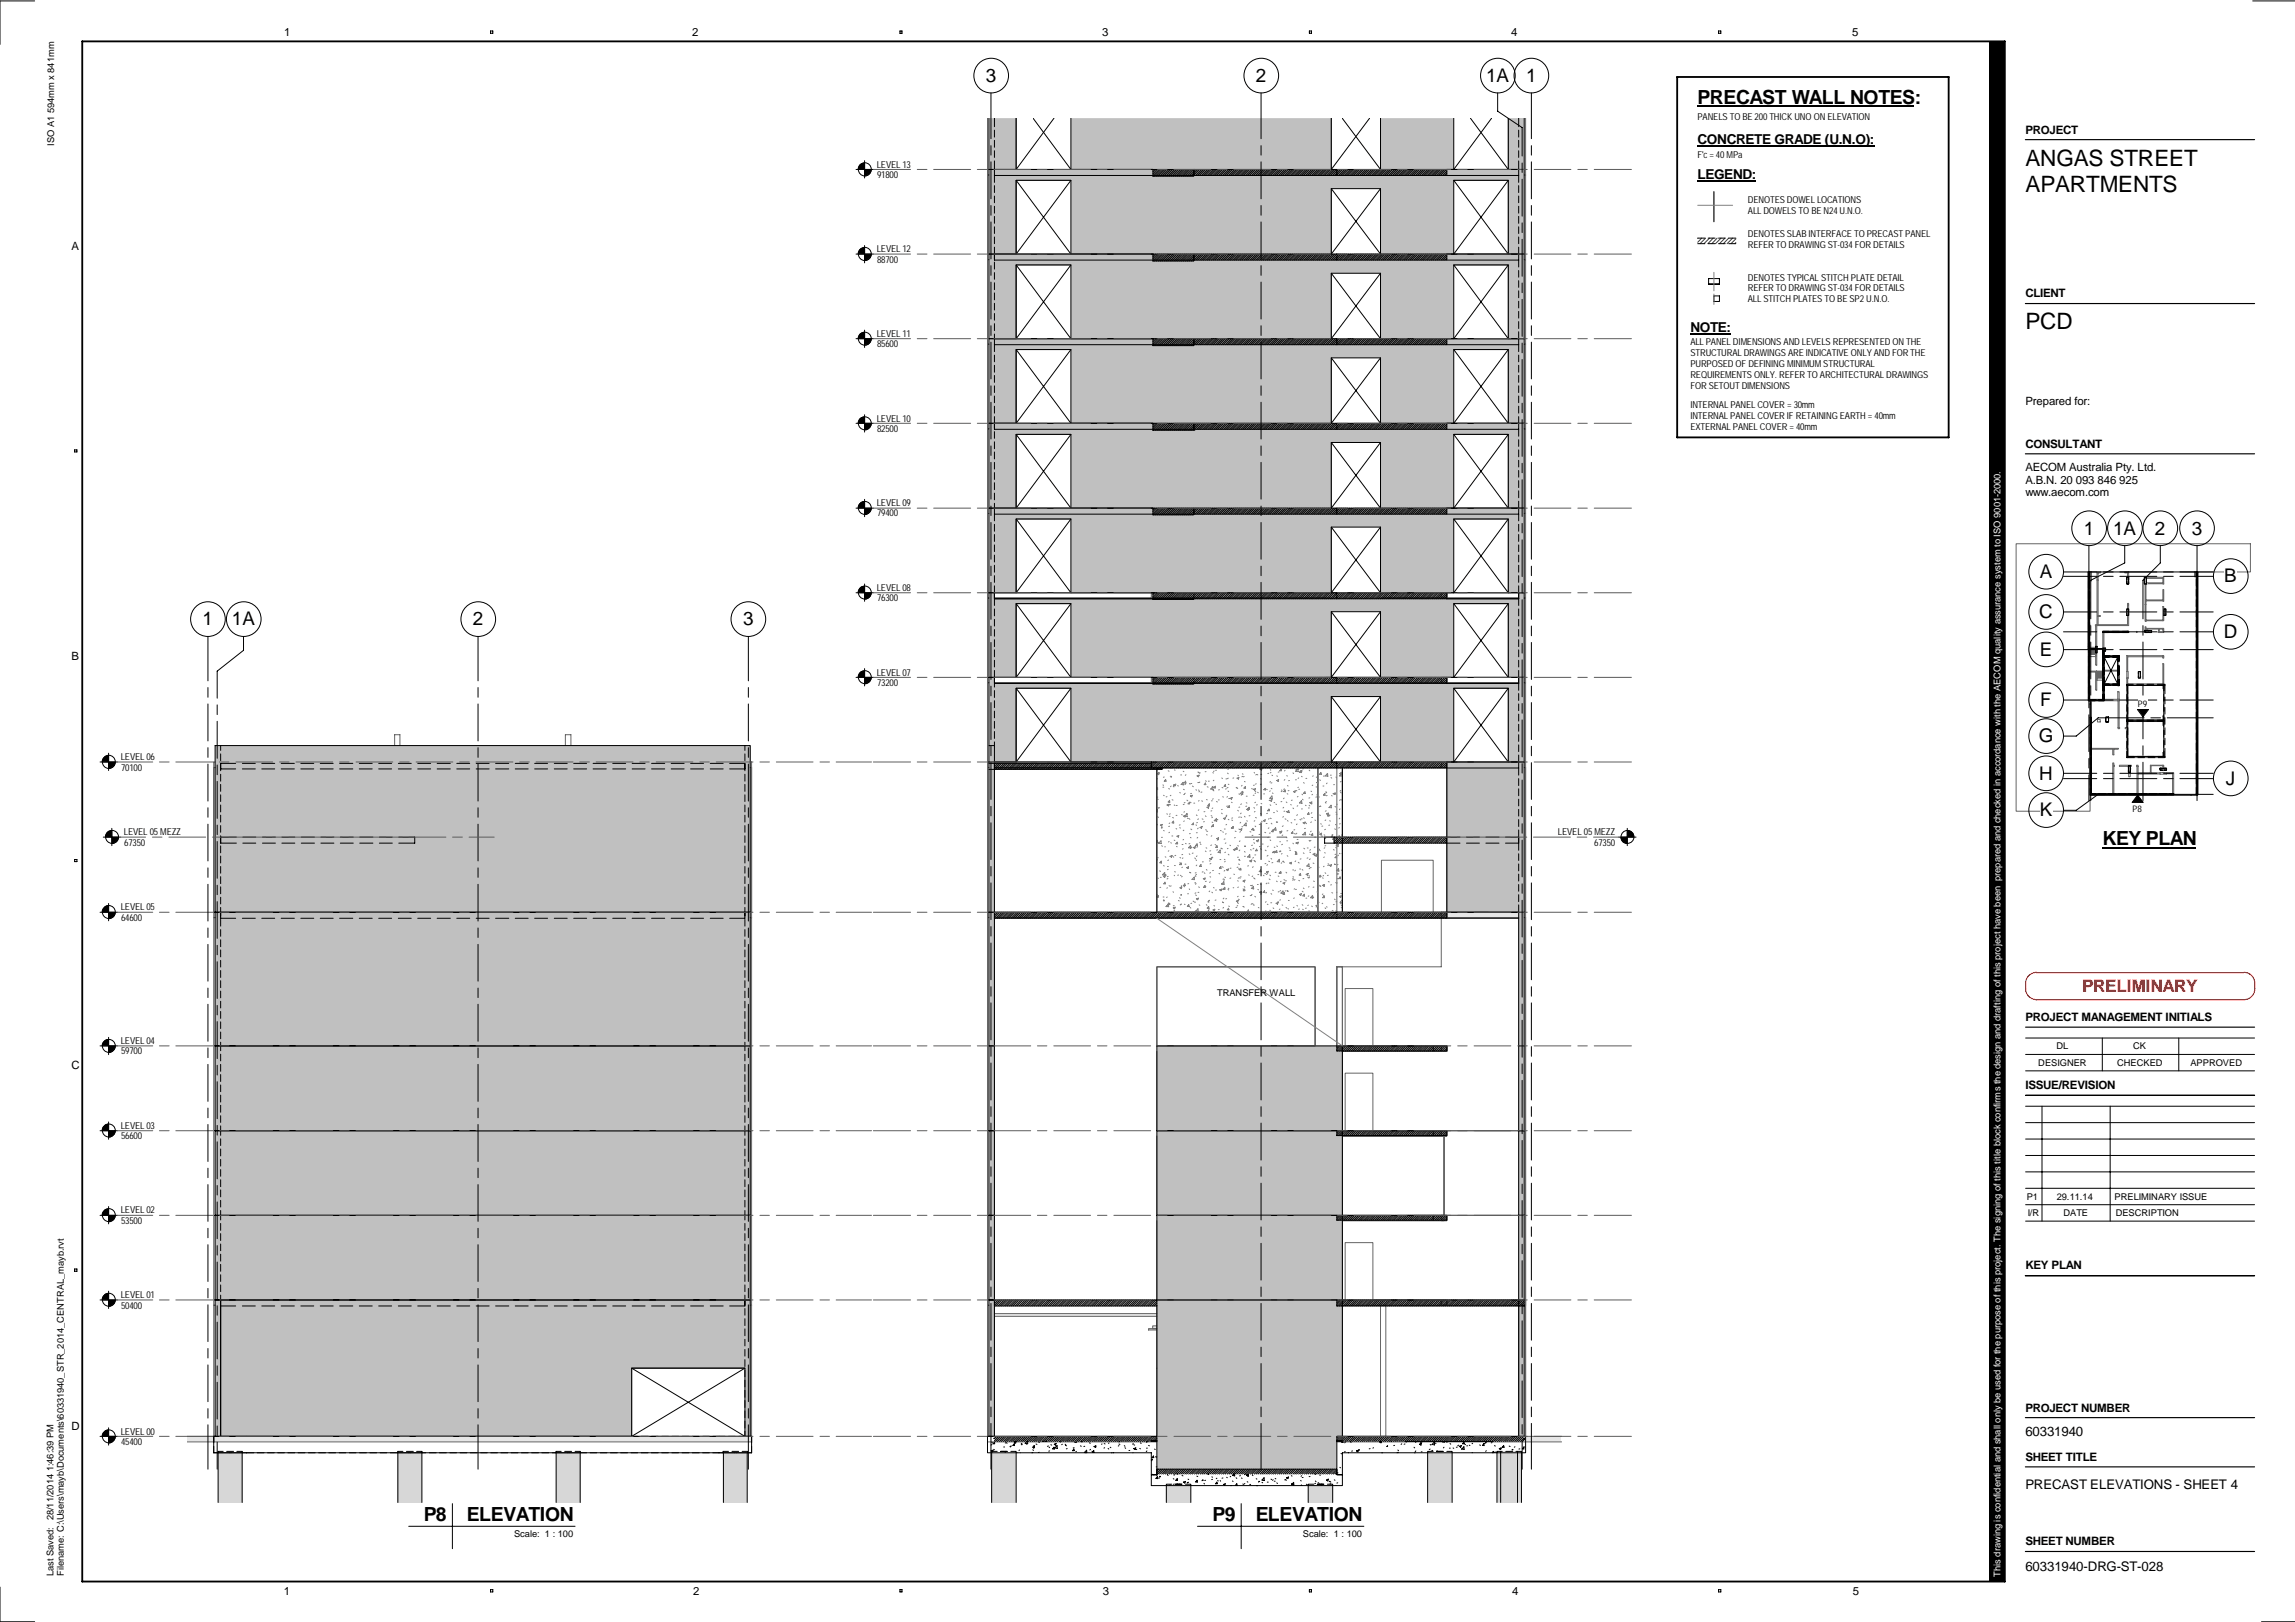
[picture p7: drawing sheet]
<svg xmlns="http://www.w3.org/2000/svg" width="841mm" height="594mm" viewBox="0 0 841 594" stroke-linecap="round" stroke-linejoin="round" font-family="sans-serif">
<defs><g id="words">
<g font-size="8.3">
<text x="742.2" y="61">ANGAS STREET</text>
<text x="742.2" y="70.2">APARTMENTS</text>
<text x="742.2" y="120.6">PCD</text>
</g>
<g font-size="7.1">
<text x="622" y="37.9">PRECAST WALL NOTES:</text>
<text x="770.5" y="309.5">KEY PLAN</text>
<text x="155.3" y="556.9">P8</text>
<text x="171.1" y="557.1">ELEVATION</text>
<text x="444.3" y="556.9">P9</text>
<text x="460.2" y="557.1">ELEVATION</text>
</g>
<g font-size="6.9">
<text x="361.3" y="30">3</text>
<text x="460.2" y="30">2</text>
<text x="544.6" y="30">1A</text>
<text x="559.2" y="30">1</text>
<text x="763.6" y="195.7">1</text>
<text x="774.4" y="195.7">1A</text>
<text x="789.7" y="195.7">2</text>
<text x="803.1" y="195.7">3</text>
<text x="747.4" y="211.7">A</text>
<text x="815.1" y="213.3">B</text>
<text x="747.3" y="226.4">C</text>
<text x="74.3" y="229">1</text>
<text x="85" y="229">1A</text>
<text x="173.3" y="229">2</text>
<text x="272.3" y="229">3</text>
<text x="814.9" y="233.6">D</text>
<text x="747.4" y="240.1">E</text>
<text x="747.6" y="258.7">F</text>
<text x="747.2" y="271.9">G</text>
<text x="747.3" y="285.5">H</text>
<text x="815.7" y="287.4">J</text>
<text x="747.4" y="299">K</text>
</g>
<text font-size="6.4" fill="#f00" x="763" y="363.3">PRELIMINARY</text>
<g font-size="5">
<text x="622" y="52.6">CONCRETE GRADE (U.N.O):</text>
<text x="622" y="65.4">LEGEND:</text>
<text x="619.4" y="121.5">NOTE:</text>
</g>
<g font-size="4.9">
<text x="742.2" y="525.9">60331940</text>
<text x="742.2" y="545.4">PRECAST ELEVATIONS - SHEET 4</text>
<text x="742.2" y="575.5">60331940-DRG-ST-028</text>
</g>
<g font-size="4.2">
<text x="104.1" y="13">1</text>
<text x="253.7" y="13">2</text>
<text x="403.9" y="13">3</text>
<text x="553.8" y="13">4</text>
<text x="678.7" y="13">5</text>
<text x="742.2" y="48.9">PROJECT</text>
<text x="26.2" y="91.6">A</text>
<text x="742.2" y="108.9">CLIENT</text>
<text x="742.2" y="148.3">Prepared for:</text>
<text x="742.2" y="163.9">CONSULTANT</text>
<text x="742.2" y="172.6">AECOM Australia Pty. Ltd.</text>
<text x="742.2" y="177.4">A.B.N. 20 093 846 925</text>
<text x="742.2" y="181.6">www.aecom.com</text>
<text x="26.2" y="241.6">B</text>
<text x="742.2" y="373.9">PROJECT MANAGEMENT INITIALS</text>
<text x="26.2" y="391.6">C</text>
<text x="742.2" y="398.9">ISSUE/REVISION</text>
<text x="742.2" y="464.9">KEY PLAN</text>
<text x="742.2" y="517">PROJECT NUMBER</text>
<text x="26.2" y="523.6">D</text>
<text x="742.2" y="535">SHEET TITLE</text>
<text x="742.2" y="565.9">SHEET NUMBER</text>
<text x="104" y="584.2">1</text>
<text x="254" y="584.2">2</text>
<text x="404.1" y="584.2">3</text>
<text x="554.1" y="584.2">4</text>
<text x="678.9" y="584.2">5</text>
</g>
<g font-size="3.5">
<text x="622" y="43.9">PANELS TO BE 200 THICK UNO ON ELEVATION</text>
<text x="622" y="57.8">F'c = 40 MPa</text>
<text x="321.3" y="61.5">LEVEL 13</text>
<text x="321.4" y="65.2">91800</text>
<text x="640.5" y="74.4">DENOTES DOWEL LOCATIONS</text>
<text x="640.5" y="78.3">ALL DOWELS TO BE N24 U.N.O.</text>
<text x="640.5" y="86.9">DENOTES SLAB INTERFACE TO PRECAST PANEL</text>
<text x="321.3" y="92.5">LEVEL 12</text>
<text x="640.5" y="90.8">REFER TO DRAWING ST-034 FOR DETAILS</text>
<text x="321.4" y="96.2">88700</text>
<text x="640.5" y="102.8">DENOTES TYPICAL STITCH PLATE DETAIL</text>
<text x="640.5" y="106.7">REFER TO DRAWING ST-034 FOR DETAILS</text>
<text x="640.5" y="110.7">ALL STITCH PLATES TO BE SP2 U.N.O.</text>
<text x="321.3" y="123.4">LEVEL 11</text>
<text x="321.4" y="127.2">85600</text>
<text x="619.4" y="126.5">ALL PANEL DIMENSIONS AND LEVELS REPRESENTED ON THE</text>
<text x="619.4" y="130.4">STRUCTURAL DRAWINGS ARE INDICATIVE ONLY AND FOR THE</text>
<text x="619.4" y="134.4">PURPOSED OF DEFINING MINIMUM STRUCTURAL</text>
<text x="619.4" y="138.3">REQUIREMENTS ONLY. REFER TO ARCHITECTURAL DRAWINGS</text>
<text x="619.4" y="142.3">FOR SETOUT DIMENSIONS</text>
<text x="619.4" y="149.4">INTERNAL PANEL COVER = 30mm</text>
<text x="321.3" y="154.4">LEVEL 10</text>
<text x="619.4" y="153.3">INTERNAL PANEL COVER IF RETAINING EARTH = 40mm</text>
<text x="321.4" y="158.2">82500</text>
<text x="619.4" y="157.3">EXTERNAL PANEL COVER = 40mm</text>
<text x="321.3" y="185.4">LEVEL 09</text>
<text x="321.4" y="189.1">79400</text>
<text x="321.3" y="216.4">LEVEL 08</text>
<text x="321.4" y="220.2">76300</text>
<text x="321.3" y="247.4">LEVEL 07</text>
<text x="321.4" y="251.2">73200</text>
<text x="44.3" y="278.5">LEVEL 06</text>
<text x="44.4" y="282.2">70100</text>
<text x="45.4" y="305.9">LEVEL 05 MEZZ</text>
<text x="570.9" y="305.9">LEVEL 05 MEZZ</text>
<text x="45.6" y="309.7">67350</text>
<text x="584.2" y="309.7">67350</text>
<text x="44.3" y="333.4">LEVEL 05</text>
<text x="44.4" y="337.1">64600</text>
<text x="44.3" y="382.4">LEVEL 04</text>
<text x="44.4" y="386.2">59700</text>
<text x="44.3" y="413.4">LEVEL 03</text>
<text x="44.4" y="417.2">56600</text>
<text x="44.3" y="444.4">LEVEL 02</text>
<text x="44.4" y="448.2">53500</text>
<text x="44.3" y="475.4">LEVEL 01</text>
<text x="44.4" y="479.2">50400</text>
<text x="44.3" y="525.4">LEVEL 00</text>
<text x="44.4" y="529.2">45400</text>
</g>
<g font-size="3.4">
<text x="19.9" y="41.5" transform="rotate(-90 19.9 41.5)">594mm x 841mm</text>
<text x="19.9" y="53.3" transform="rotate(-90 19.9 53.3)">ISO A1</text>
<text x="446" y="364.9">TRANSFER WALL</text>
<text x="753.6" y="384.2">DL</text>
<text x="781.7" y="384.2">CK</text>
<text x="746.9" y="390.3">DESIGNER</text>
<text x="775.8" y="390.3">CHECKED</text>
<text x="802.6" y="390.3">APPROVED</text>
<text x="742.7" y="439.3">P1</text>
<text x="753.7" y="439.3">29.11.14</text>
<text x="774.9" y="439.3">PRELIMINARY ISSUE</text>
<text x="743" y="445.2">I/R</text>
<text x="756.2" y="445.2">DATE</text>
<text x="775.3" y="445.2">DESCRIPTION</text>
<text x="19.6" y="538.8" transform="rotate(-90 19.6 538.8)">1:46:39 PM</text>
<text x="19.6" y="556.8" transform="rotate(-90 19.6 556.8)">28/11/2014</text>
<text x="188.4" y="563">Scale: 1 : 100</text>
<text x="477.4" y="563">Scale: 1 : 100</text>
<text x="19.6" y="577.2" transform="rotate(-90 19.6 577.2)">Last Saved:</text>
<text x="23.4" y="577.2" transform="rotate(-90 23.4 577.2)">Filename: C:\Users\mayb\Documents\60331940_STR_2014_CENTRAL_mayb.rvt</text>
</g>
<text font-size="3.4" fill="#fefefe" x="733" y="577.5" transform="rotate(-90 733 577.5)">This drawing is confidential and shall only be used for the purpose of this project. The signing of this title block confirms the design and drafting of this project have been prepared and checked in accordance with the AECOM quality assurance system to ISO 9001-2000.</text>
<g font-size="3.3">
<text x="783.4" y="258.7">P9</text>
<text x="781.5" y="297.4">P8</text>
</g>
</g></defs>
<g fill="#c0c0c0">
<path d="M78.8 476.1h2.1v49.9h-2.1z"/>
<path d="M80.9 476.1h192.1v49.9h-192.1z"/>
<path d="M78.8 445.1h2.1v31h-2.1z"/>
<path d="M80.9 445.1h192.1v31h-192.1z"/>
<path d="M78.8 414.1h2.1v31h-2.1z"/>
<path d="M80.9 414.1h192.1v31h-192.1z"/>
<path d="M78.8 383h2.1v31.1h-2.1z"/>
<path d="M80.9 383h192.1v31.1h-192.1z"/>
<path d="M78.8 334.1h2.1v48.9h-2.1z"/>
<path d="M80.9 334.1h192.1v48.9h-192.1z"/>
<path d="M80.9 273.1h192.1v61h-192.1z"/>
<path d="M78.8 273.1h2.1v61h-2.1z"/>
<path d="M273 334.1h1.9v48.9h-1.9z"/>
<path d="M273 273.1h1.9v61h-1.9z"/>
</g>
<g fill="#e6e6e6">
<path d="M68.5 526h9.8v2.1h-9.8z"/>
<path d="M78.3 526h197.1v2.1h-197.1z"/>
<path d="M78.3 334.1h197.1v1.9h-197.1z"/>
<path d="M78.3 279.1h197.1v2h-197.1z"/>
</g>
<g fill="#d7d7d7">
<path d="M145.8 532h8.8v18.3h-8.8z"/>
<path d="M203.8 532h8.8v18.3h-8.8z"/>
<path d="M265.1 532h8.7v18.3h-8.7z"/>
<path d="M79.9 532h8.8v18.3h-8.8z"/>
</g>
<g fill="#c0c0c0">
<path d="M273 383h1.9v31.1h-1.9z"/>
<path d="M273 414.1h1.9v31h-1.9z"/>
<path d="M273 445.1h1.9v31h-1.9z"/>
<path d="M273 476.1h1.9v49.9h-1.9z"/>
</g>
<path d="M78.8 279.1h-.5v56.9h.5h-.5v142h.5h-.5v50.1M144.6 273v-3.9h2v3.9M207.2 273v-3.9h2v3.9M274.9 279.1h.5v56.9h-.5h.5v142M78.3 281.1h.5h-.5v53h.5h-.5M275.4 281.1h-.5h.5v53h-.5M275.4 478v48h-2.4M275.4 478h-.5M231.5 501.1h41.5h-41.5v24.9h-163M78.3 526h197.1v2.1h-206.9" fill="none" stroke="#666" stroke-width=".37"/>
<g fill="none" stroke="#000" stroke-width=".37">
<path d="M80.9 273.1v1.7M80.9 276.1v2.5M86.4 279.6h-5.5v2.7M88.8 279.6h4.8M95.9 279.6h4.8M103 279.6h4.9M110.2 279.6h4.8M117.3 279.6h4.8M124.5 279.6h4.8M131.7 279.6h4.7M138.8 279.6h4.7M146 279.6h4.7"/>
<path d="M153.1 279.6h4.7M160.2 279.6h4.8M167.4 279.6h4.7M174.5 279.6h4.7M181.6 279.6h4.8M188.8 279.6h4.7M195.9 279.6h4.8M203.1 279.6h4.8M210.2 279.6h4.8M217.3 279.6h4.9M224.5 279.6h4.8M231.6 279.6h4.8"/>
<path d="M238.8 279.6h4.8M246 279.6h4.7M253.1 279.6h4.7M260.3 279.6h4.7M267.4 279.6h5.6v2.7M273 273.1v1.7M273 276.1v2.5M273 273h1.9v61.1h-1.9M273 273h-194.2v253M80.9 283.5v2.6M80.9 287.3v2.5M80.9 291.1v2.4"/>
<path d="M80.9 294.8v2.5M80.9 298.5v2.6M80.9 281.6h5.5M88.8 281.6h4.8M95.9 281.6h4.8M103 281.6h4.9M110.2 281.6h4.8M117.3 281.6h4.8M124.5 281.6h4.8M131.7 281.6h4.7M138.8 281.6h4.7M146 281.6h4.7"/>
<path d="M153.1 281.6h4.7M160.2 281.6h4.8M167.4 281.6h4.7M174.5 281.6h4.7M181.6 281.6h4.8M188.8 281.6h4.7M195.9 281.6h4.8M203.1 281.6h4.8M210.2 281.6h4.8M217.3 281.6h4.9M224.5 281.6h4.8M231.6 281.6h4.8"/>
<path d="M238.8 281.6h4.8M246 281.6h4.7M253.1 281.6h4.7M260.3 281.6h4.7M267.4 281.6h5.6M273 283.5v2.6M273 287.3v2.5M273 291.1v2.4M273 294.8v2.5M273 298.5v2.6M80.9 302.3v2.5M80.9 306.1v2.7h5.7"/>
<path d="M80.9 309.8v2.5M80.9 313.5v2.6M80.9 317.3v2.5M80.9 306.6h5.7M89 308.8h4.7M89 306.6h4.7M96.2 308.8h4.7M96.2 306.6h4.7M103.3 308.8h4.7M103.3 306.6h4.7M110.4 308.8h4.8M110.4 306.6h4.8"/>
<path d="M117.6 308.8h4.7M117.6 306.6h4.7M124.7 308.8h4.8M124.7 306.6h4.8M131.8 308.8h4.9M131.8 306.6h4.9M139 308.8h4.8M139 306.6h4.8M146.1 306.6h5.9v2.2h-5.9M273 302.3v2.5M273 306.1v2.4M273 309.8v2.5"/>
<path d="M273 313.5v2.6M273 317.3v2.5M78.8 334.1h2.1M80.9 321.1v2.5M80.9 324.8v2.5M80.9 328.6v2.4M80.9 332.3v4h5.5M80.9 336.7v2.5M88.8 336.3h4.8M95.9 336.3h4.8M103 336.3h4.9M110.2 336.3h4.8"/>
<path d="M117.3 336.3h4.8M124.5 336.3h4.8M131.7 336.3h4.7M138.8 336.3h4.7M146 336.3h4.7M153.1 336.3h4.7M160.2 336.3h4.8M167.4 336.3h4.7M174.5 336.3h4.7M181.6 336.3h4.8M188.8 336.3h4.7M195.9 336.3h4.8"/>
<path d="M203.1 336.3h4.8M210.2 336.3h4.8M217.3 336.3h4.9M224.5 336.3h4.8M231.6 336.3h4.8M238.8 336.3h4.8M246 336.3h4.7M253.1 336.3h4.7M260.3 336.3h4.7M273 321.1v2.5M273 324.8v2.5M273 328.6v2.4"/>
<path d="M273 332.3v4h-5.6M273 336.7v2.5M273 334.1h-192.1h192.1M273 334.1h1.9v48.9h-196.1M80.9 340.4v2.5M80.9 344.2v2.5M80.9 347.9v2.5M80.9 351.7v2.5M80.9 355.4v2.6M80.9 359.2v2.5M273 340.4v2.5M273 344.2v2.5"/>
<path d="M273 347.9v2.5M273 351.7v2.5M273 355.4v2.6M273 359.2v2.5M80.9 363v2.4M80.9 366.7v2.4M80.9 370.4v2.6M80.9 374.2v2.5M80.9 378v2.4M273 363v2.4M273 366.7v2.4M273 370.4v2.6"/>
<path d="M273 374.2v2.5M273 378v2.4M80.9 381.7v3.1M80.9 386.1v2.4M80.9 389.8v2.5M80.9 393.5v2.6M80.9 397.3v2.5M273 381.7v3.1M273 386.1v2.4M273 389.8v2.5M273 393.5v2.6M273 397.3v2.5"/>
<path d="M273 383h1.9v31.1M80.9 401.1v2.5M80.9 404.8v2.5M80.9 408.6v2.5M80.9 412.3v3.5M80.9 417.1v2.4M273 401.1v2.5M273 404.8v2.5M273 408.6v2.5M273 412.3v3.5M273 417.1v2.4M274.9 414.1v31h-196.1"/>
<path d="M274.9 414.1h-196.1M80.9 420.8v2.5M80.9 424.6v2.5M80.9 428.3v2.5M80.9 432.1v2.5M80.9 435.8v2.5M80.9 439.6v2.4M273 420.8v2.5M273 424.6v2.5M273 428.3v2.5M273 432.1v2.5M273 435.8v2.5"/>
<path d="M273 439.6v2.4M80.9 443.3v3.5M80.9 448.1v2.5M80.9 451.8v2.5M80.9 455.6v2.4M80.9 459.3v2.6M273 443.3v3.5M273 448.1v2.5M273 451.8v2.5M273 455.6v2.4M273 459.3v2.6M273 445.1h1.9v31h-196.1"/>
<path d="M80.9 474.3v51.7h150.6v-24.9h41.5v24.9M80.9 463v2.6M80.9 466.9v2.4M80.9 470.6v2.4M80.9 478.3h5.5M88.8 478.3h4.8M95.9 478.3h4.8M103 478.3h4.9M110.2 478.3h4.8M117.3 478.3h4.8M124.5 478.3h4.8M131.7 478.3h4.7"/>
<path d="M138.8 478.3h4.7M146 478.3h4.7M153.1 478.3h4.7M160.2 478.3h4.8M167.4 478.3h4.7M174.5 478.3h4.7M181.6 478.3h4.8M188.8 478.3h4.7M195.9 478.3h4.8M203.1 478.3h4.8M210.2 478.3h4.8M217.3 478.3h4.9"/>
<path d="M224.5 478.3h4.8M231.6 478.3h4.8M238.8 478.3h4.8M246 478.3h4.7M253.1 478.3h4.7M260.3 478.3h4.7M273 463v2.6M273 466.9v2.4M273 470.6v2.4M273 474.3v4h-5.6M273 479.2v2.5M273 482.9v2.6"/>
<path d="M273 486.7v2.5M273 490.5v2.4M273 494.2v2.5M273 497.9v2.6M231.5 501.1l41.5 24.9M273 501.7v2.5M273 505.5v2.4M273 509.2v2.5M273 512.9v2.6M273 516.7v2.5M273 501.1l-41.5 24.9M81.8 531.5h-2l.1 18.7"/>
<path d="M83.1 531.5h2.5M86.8 531.5h2l-.1 18.7M147.7 531.5h-2l.1 18.7M148.9 531.5h2.6M152.7 531.5h2l-.1 18.7M203.8 532v18.2M205.7 531.5h-2v.5M206.9 531.5h2.6M210.7 531.5h2v.5M212.6 532v18.2M263.5 526h11.9v6M265.1 532v18.2"/>
<path d="M265.7 526h-187.4v6h197.1M267 531.5h-2.1v.5M267 526h2.4M268.2 531.5h2.5M271.9 531.5h2.1v.5M273 520.4v2.6M273 524.2v1.8M273.8 532v18.2M274.9 526v-49.9h-194v49.9M274.9 526h-4.2M274.9 526h.5v2.4M275.4 529.7v2.3"/>
</g>
<g fill="#c0c0c0">
<path d="M362.4 476.1h2v49.9h-2z"/>
<path d="M556.5 476.1h2v49.9h-2z"/>
<path d="M362.4 445.1h2v31h-2z"/>
<path d="M556.5 445.1h2v31h-2z"/>
<path d="M362.4 414.1h2v31h-2z"/>
<path d="M556.5 414.1h2v31h-2z"/>
<path d="M362.4 383h2v31.1h-2z"/>
<path d="M556.5 383h2v31.1h-2z"/>
<path d="M556.5 334.1h2v48.9h-2z"/>
<path d="M556.5 279.1h2v55h-2z"/>
<path d="M556.5 248.1h2v31h-2z"/>
<path d="M362.4 248.1h194.1v31h-194.1z"/>
<path d="M556.5 186.1h2v31h-2z"/>
<path d="M362.4 186.1h194.1v31h-194.1z"/>
<path d="M556.5 217.1h2v31h-2z"/>
<path d="M362.4 217.1h194.1v31h-194.1z"/>
<path d="M556.5 124h2v31h-2z"/>
<path d="M362.4 124h194.1v31h-194.1z"/>
<path d="M556.5 93h2v31h-2z"/>
<path d="M362.4 93h194.1v31h-194.1z"/>
<path d="M556.5 62.1h2v30.9h-2z"/>
<path d="M362.4 62.1h194.1v30.9h-194.1z"/>
<path d="M556.5 43.3h2v18.8h-2z"/>
<path d="M362.4 43.3h194.1v18.8h-194.1z"/>
<path d="M556.5 155h2v31.1h-2z"/>
<path d="M362.4 155h194.1v31.1h-194.1z"/>
<path d="M362.4 334.1h2v48.9h-2z"/>
<path d="M530.2 279.1h26.3v55h-26.3z"/>
</g>
<g fill="#e6e6e6">
<path d="M361.9 526h210.3v2.1h-210.3z"/>
<path d="M422.4 485.6h1.5v1h-1.5z"/>
<path d="M420.9 486.6h3v.5h-3z"/>
<path d="M364.4 481.1h59.5v1h-59.5z"/>
<path d="M491.9 476.1h38.3v1.9h-38.3z"/>
<path d="M528.2 476.1h30.9v1.9h-30.9z"/>
<path d="M491.9 445.1h38.3v1.9h-38.3z"/>
<path d="M491.9 414.1h38.3v2h-38.3z"/>
<path d="M491.9 383h38.3v2.1h-38.3z"/>
<path d="M361.9 334.1h168.3v1.9h-168.3z"/>
<path d="M530.2 334.1h28.9v1.9h-28.9z"/>
<path d="M361.9 279.1h60v2h-60z"/>
<path d="M421.9 279.1h108.3v2h-108.3z"/>
<path d="M421.9 248.1h108.3v1.9h-108.3z"/>
<path d="M421.9 217.1h108.3v1.9h-108.3z"/>
</g>
<g fill="#c0c0c0">
<path d="M423.9 445.1h68v31h-68z"/>
<path d="M423.9 414.1h68v31h-68z"/>
<path d="M423.9 383h68v31.1h-68z"/>
</g>
<g fill="#fff">
<path d="M489.9 527.6h2v12.5h-2z"/>
<path d="M421.9 527.6h2v12.5h-2z"/>
</g>
<path d="M423.9 476.1h68v62h-68z" fill="#c0c0c0"/>
<g fill="#fff">
<path d="M421.9 539.8h70v4.3h-70z"/>
<path d="M373.9 527.9h48v4.1h-48z"/>
<path d="M491.9 527.9h55.1v4.1h-55.1z"/>
<path d="M361.9 526h12v6h-12z"/>
<path d="M547 526h12.1v6h-12.1z"/>
</g>
<g fill="#d7d7d7">
<path d="M363.4 532h9v18.3h-9z"/>
<path d="M523.2 532h8.9v18.3h-8.9z"/>
<path d="M549.9 531.5h6.2v18.8h-6.2z"/>
<path d="M548.6 532h8.9v18.3h-8.9z"/>
<path d="M479.4 544.1h9v6.2h-9z"/>
<path d="M427.4 544.1h9v6.2h-9z"/>
</g>
<path d="M423.9 281.3h68v52.8h-68z" fill="#fff"/>
<path d="M362.4 273.1h2v61h-2z" fill="#c0c0c0"/>
<g fill="none" stroke="#666" stroke-width=".37">
<path d="M361.9 43.3v20.8h.5h-.5v31h.5h-.5v31h.5h-.5v31h.5h-.5v30.9M372.4 43.3v18.8M487.8 43.3v18.8M505.9 43.3v18.8M552.7 43.3v18.8h-20M559.1 43.3v20.8M372.4 66v27v-27h20M487.8 69.1v23.9M505.9 69.1v23.9M532.7 66h20v27h-20M559.1 64.1v31h-.6h.6v31h-.6h.6v31h-.6h.6v30.9h-.6h.6v31h-.6h.6v31h-.6h.6v31.1h-.6h.6M559.1 64.1h-.6"/>
<path d="M372.4 97v27v-27h20M532.7 97h20v27h-20M487.8 100.1v23.9M505.9 100.1v23.9M372.4 128v27v-27h20M487.8 131.1v23.9M505.9 131.1v23.9M532.7 128h20v27h-20M372.4 159.1v27v-27h20M532.7 159.1h20v27h-20M487.8 162.1v24M505.9 162.1v24"/>
<path d="M361.9 188h.5h-.5v31h.5h-.5v31h.5h-.5v29.1zM372.4 190.1v27M392.4 190.1h-20v27h20M487.8 193v24.1h-2M505.9 193v24.1M532.7 190.1h20v27h-20.1M364.4 219h95.9M421.9 217.1h108.3v1.9h-108.3zM460.3 219h1v.3M460.3 219v.3M460.3 217.1h1M461.3 219h8"/>
<path d="M469.3 219h1v.3M469.3 219v.3M469.3 217.1h1M470.3 219h15.5M485.8 219h2v.3M485.8 219v.3M507.8 219h20.4M528.2 217.1h2v1.9h-2zM530.2 219h26.3h-50.6v.3M372.4 221.1v27M392.4 221.1h-20v27h20M487.8 224v24.1h-2"/>
<path d="M505.9 224v24.1M532.7 221.1h20v27h-20.1M364.4 250h95.9M372.4 252.1v27v-27h20M421.9 248.1h108.3v1.9h-108.3zM460.3 250h1v.3M460.3 250v.3M460.3 248.1h1M461.3 250h8M469.3 250h1v.3M469.3 250v.3M469.3 248.1h1"/>
<path d="M470.3 250h15.5M485.8 250h2v.3M485.8 250v.3M487.8 255.1v24h-2M505.9 255.1v24M528.2 248.1h2v1.9h-2zM532.7 252.1h20v27h-20M556.5 250h-50.6v.3M362.4 279.1h-.5v2h.5h-.5v53h.5h-.5v1.9h.5h-.5v142h.5h-.5v48h2.5v-190h165.8v-1.9h-165.8M364.4 279.1h57.5v2h-57.5M460.3 279.1h1M469.3 279.1h1"/>
<path d="M515.5 279.1h-93.6v2h-57.5M528.2 279.1v2h2v-2v2h-108.3M364.4 281.1h123.4M423.9 281.1v53h59M426.4 281.1h56.5v53M482.9 281.1v53M489.9 281.1h2v53h-2zM507.8 281.1h20.4M528.2 281.1h2v53h26.3M528.2 281.1h-36.3v53M559.1 281.1v53h-.6h.6v1.9M559.1 281.1v53"/>
<path d="M491.9 336h14.3M506.2 334.1v-19.1h19v19.1M525.2 336h31.3M528.2 334.1h2v1.9h-2zM528.2 336v18.1h-36.3M558.5 336h.6M559.1 336v142M559.1 336v190M423.9 354.1h58v28.9h-58zM489.9 354.1h2v28.9h-2zM423.9 385.1v29M489.9 383h40.3v2.1h-38.3"/>
<path d="M491.9 385.1v29h38.3v2h-38.3M491.9 383h1v-21h10.2v21h25.1M491.9 385.1h36.3M528.2 383h2v2.1h-2zM528.2 383h2M423.9 416.1v29M491.9 416.1h37.3v29h-13.7M491.9 416.1v29h38.3v1.9h-38.3M492.9 414.1v-21.1h10.2v21.1h25.1M528.2 414.1h2v2h-2zM529.2 416.1v29M530.2 414.1h26.3"/>
<path d="M423.9 447v29.1M491.9 447v29.1h38.3v1.9h-38.3v48M491.9 447h37.3M528.2 445.1h2v1.9h-2zM530.2 445.1h26.3M558.5 445.1h.6M423.9 478v48h-62v2.1h62M492.9 476.1v-21h10.2v21h26.1M505.9 478h1.9v48h-1.9zM528.2 476.1h2v1.9h-2zM556.5 476.1h-28.3v1.9h28.3v48h2.6v-48h-.6h.6v-1.9h-.6M364.4 482.1h59.5"/>
<path d="M364.4 481.1h59.5M423.9 485.6h-1.5v1h1.5h-3v.5h3M489.9 526h82.4M489.9 528.1h82.4"/>
</g>
<g fill="none" stroke="#000" stroke-width=".37">
<path d="M362.4 43.3v18.8h60.1h-60.1v30.9h10v-27h20v27h30.1M364.4 43.3v3.1M364.4 47.7v2.5M364.4 51.4v2.5M364.4 55.2v2.5M364.4 58.9v7.9M372.4 43.3v18.8l13.8-18.8M392.4 43.3v18.8l-13.8-18.8M487.8 43.3v18.8l14.1-18.8M505.9 43.3v18.8l-14-18.8M532.7 43.3v18.8l13.9-18.8M552.7 43.3v18.8l-13.9-18.8"/>
<path d="M556.5 43.3v3.1M556.5 47.7v2.5M556.5 51.4v2.5M556.5 55.2v2.5M556.5 58.9v7.9M558.5 43.3v18.8M364.4 68v2.5M364.4 71.8v2.5M364.4 75.5v2.6M364.4 79.2v2.6M372.4 66l20 27M392.4 66l-20 27"/>
<path d="M422.5 62.1h15v2.4h-15zM422.7 62.1l-.2 .1M423.3 62.1l-.8 .8M424 62.1l-1.5 1.6M424.8 62.1l-2.3 2.2M425.5 62.1l-2.5 2.4M426.2 62.1l-2.5 2.4M426.9 62.1l-2.6 2.4M427.6 62.1l-2.5 2.4M428.3 62.1l-2.5 2.4M429 62.1l-2.5 2.4M429.7 62.1l-2.5 2.4"/>
<path d="M430.4 62.1l-2.5 2.4M431.1 62.1l-2.5 2.4M431.8 62.1l-2.5 2.4M432.6 62.1l-2.6 2.4M433.2 62.1l-2.4 2.4M433.9 62.1l-2.4 2.4M434.7 62.1l-2.6 2.4M435.4 62.1l-2.5 2.4M436 62.1l-2.4 2.4M436.8 62.1l-2.5 2.4M437.5 62.1h.1M437.5 62.1l-2.5 2.4"/>
<path d="M438.2 62.1l-2.5 2.4M438.9 62.1l-2.5 2.4M439.6 62.1l-2.5 2.4M440.4 62.1l-2.2 2.2M441 62.1l-2.2 2.2M441.7 62.1l-2.2 2.2M442.5 62.1l-2.2 2.2M443.1 62.1l-2.2 2.2M443.8 62.1l-2.2 2.2M444.6 62.1l-2.2 2.2M445.3 62.1l-2.2 2.2M445.9 62.1l-2.2 2.2"/>
<path d="M446.7 62.1l-2.2 2.2M447.4 62.1l-2.2 2.2M448.1 62.1l-2.2 2.2M448.8 62.1l-2.2 2.2M449.5 62.1l-2.2 2.2M450.3 62.1l-2.2 2.2M450.9 62.1l-2.2 2.2M451.6 62.1l-2.2 2.2M452.4 62.1l-2.2 2.2M453.1 62.1l-2.2 2.2M453.7 62.1l-2.2 2.2M454.5 62.1l-2.2 2.2"/>
<path d="M455.2 62.1l-2.2 2.2M455.8 62.1l-2.2 2.2M456.6 62.1l-2.2 2.2M457.3 62.1l-2.2 2.2M458 62.1l-2.2 2.2M458.7 62.1l-2.2 2.2M459.4 62.1l-2.2 2.2M460.1 62.1l-2.2 2.2M460.8 62.1l-2.2 2.2M461.5 62.1l-2.2 2.2M462.2 62.1l-2.1 2.2M463 62.1l-2.2 2.2"/>
<path d="M463.6 62.1l-2.2 2.2M464.4 62.1l-2.2 2.2M465.1 62.1l-2.2 2.2M465.8 62.1l-2.2 2.2M466.5 62.1l-2.2 2.2M467.2 62.1l-2.2 2.2M467.9 62.1l-2.2 2.2M468.6 62.1l-2.2 2.2M469.3 62.1l-2.2 2.2M470 62.1l-2.2 2.2M470.7 62.1l-2.2 2.2M471.4 62.1l-2.2 2.2"/>
<path d="M472.1 62.1l-2.2 2.2M472.9 62.1l-2.2 2.2M473.5 62.1l-2.2 2.2M474.2 62.1l-2.2 2.2M475 62.1l-2.2 2.2M475.7 62.1l-2.2 2.2M476.4 62.1l-2.2 2.2M477.1 62.1l-2.2 2.2M477.8 62.1l-2.2 2.2M478.5 62.1l-2.2 2.2M479.2 62.1l-2.2 2.2M479.9 62.1l-2.2 2.2"/>
<path d="M480.7 62.1l-2.2 2.2M481.3 62.1l-2.2 2.2M482 62.1l-2.2 2.2M482.8 62.1l-2.2 2.2M483.4 62.1l-2.2 2.2M484.1 62.1l-2.2 2.2M484.9 62.1l-2.2 2.2M485.6 62.1l-2.2 2.2M486.2 62.1l-2.2 2.2M487 62.1l-2.2 2.2M487.7 62.1l-2.2 2.2M487.8 69.1l18.1 23.9v-23.9h-18.1v23.9l18.1-23.9"/>
<path d="M488.4 62.1l-2.2 2.2M489.1 62.1l-2.2 2.2M489.8 62.1l-2.2 2.2M489.9 62.1h-52.4v2.2M489.9 62.1h40.3v2.2h-40.3M489.9 62.1v2.2M489.9 64.3h-125.5M490.6 62.1l-2.2 2.2M491.2 62.1l-2.2 2.2M491.9 62.1l-2.2 2.2M492.7 62.1l-2.2 2.2M493.4 62.1l-2.2 2.2"/>
<path d="M494 62.1l-2.2 2.2M494.8 62.1l-2.2 2.2M495.5 62.1l-2.2 2.2M496.1 62.1l-2.2 2.2M496.9 62.1l-2.2 2.2M497.6 62.1l-2.2 2.2M498.3 62.1l-2.2 2.2M499 62.1l-2.2 2.2M499.7 62.1l-2.2 2.2M500.5 62.1l-2.2 2.2M501.1 62.1l-2.2 2.2M501.8 62.1l-2.2 2.2"/>
<path d="M502.6 62.1l-2.2 2.2M503.3 62.1l-2.2 2.2M503.9 62.1l-2.2 2.2M504.7 62.1l-2.2 2.2M505.4 62.1l-2.2 2.2M506.1 62.1l-2.2 2.2M506.8 62.1l-2.2 2.2M507.5 62.1l-2.2 2.2M508.2 62.1l-2.2 2.2M508.9 62.1l-2.2 2.2M509.6 62.1l-2.2 2.2M510.3 62.1l-2.2 2.2"/>
<path d="M511 62.1l-2.2 2.2M511.7 62.1l-2.2 2.2M512.4 62.1l-2.1 2.2M513.2 62.1l-2.2 2.2M513.8 62.1l-2.2 2.2M514.6 62.1l-2.2 2.2M515.3 62.1l-2.2 2.2M516 62.1l-2.2 2.2M516.7 62.1l-2.2 2.2M517.4 62.1l-2.2 2.2M518.1 62.1l-2.2 2.2M518.8 62.1l-2.2 2.2"/>
<path d="M519.5 62.1l-2.2 2.2M520.2 62.1l-2.2 2.2M521 62.1l-2.2 2.2M521.6 62.1l-2.2 2.2M522.3 62.1l-2.2 2.2M523.1 62.1l-2.2 2.2M523.7 62.1l-2.2 2.2M524.4 62.1l-2.2 2.2M525.2 62.1l-2.2 2.2M525.9 62.1l-2.2 2.2M526.6 62.1l-2.2 2.2M527.3 62.1l-2.2 2.2"/>
<path d="M528 62.1l-2.2 2.2M528.7 62.1l-2.2 2.2M529.4 62.1l-2.2 2.2M530.1 62.1l-2.2 2.2M530.2 62.1h28.3M530.2 63.4l-.9 .9M530.2 62.7l-1.5 1.6M532.7 66l20 27M552.7 66l-20 27M556.5 68v2.5M556.5 71.8v2.5M556.5 75.5v2.6"/>
<path d="M556.5 79.2v2.6M556.5 64.3h-26.5M558.5 62.1v30.9h-5.8v-27h-20v27h-2.5h28.3v31h-5.8v-27h-20v27h-2.5h28.3v31h-5.8v-27h-20v27h-2.5h28.3v31.1h-5.8v-27h-20v27h-2.5h28.3v31h-5.8v-27h-20v27h-2.5h28.3v31h-5.8v-27h-20v27h-2.5h28.3v31h-2M364.4 83.1v2.4M364.4 86.8v2.4M364.4 90.5v4.7h125.5M364.4 96v2.6M364.4 99.8v2.5M364.4 93h58.1M372.4 97l20 27M392.4 97l-20 27M422.5 93h15v2.6h-15z"/>
<path d="M422.5 93h-60.1v31h10v-27h20v27h30.1M422.7 93l-.2 .4M423.4 93l-.9 1.1M424.2 93l-1.7 1.7M424.9 93l-2.4 2.5M425.6 93l-2.5 2.6M426.3 93l-2.5 2.6M427 93l-2.5 2.6M427.7 93l-2.5 2.6M428.4 93l-2.5 2.6M429.1 93l-2.5 2.6M429.9 93l-2.6 2.6"/>
<path d="M430.5 93l-2.5 2.6M431.2 93l-2.4 2.6M432 93l-2.6 2.6M432.6 93l-2.4 2.6M433.3 93l-2.4 2.6M434.1 93l-2.6 2.6M434.8 93l-2.5 2.6M435.4 93l-2.4 2.6M436.2 93l-2.5 2.6M436.9 93l-2.5 2.6M437.5 95.3l-.3 .3M437.6 93l-2.5 2.6"/>
<path d="M438.3 93l-2.5 2.6M439 93l-2.5 2.6M439.8 93l-2.2 2.2M440.4 93l-2.2 2.2M441.1 93l-2.2 2.2M441.9 93l-2.2 2.2M442.6 93l-2.2 2.2M443.2 93l-2.2 2.2M444 93l-2.2 2.2M444.7 93l-2.2 2.2M445.3 93l-2.2 2.2M446.1 93l-2.2 2.2"/>
<path d="M446.8 93l-2.2 2.2M447.5 93l-2.2 2.2M448.2 93l-2.2 2.2M448.9 93l-2.2 2.2M449.6 93l-2.1 2.2M450.3 93l-2.2 2.2M451 93l-2.2 2.2M451.8 93l-2.2 2.2M452.5 93l-2.2 2.2M453.1 93l-2.2 2.2M453.9 93l-2.2 2.2M454.6 93l-2.2 2.2"/>
<path d="M455.3 93l-2.2 2.2M456 93l-2.2 2.2M456.7 93l-2.2 2.2M457.4 93l-2.2 2.2M458.1 93l-2.2 2.2M458.8 93l-2.2 2.2M459.5 93l-2.2 2.2M460.2 93l-2.2 2.2M460.9 93l-2.2 2.2M461.6 93l-2.2 2.2M462.4 93l-2.2 2.2M463 93l-2.2 2.2"/>
<path d="M463.8 93l-2.2 2.2M464.5 93l-2.2 2.2M465.2 93l-2.2 2.2M465.9 93l-2.2 2.2M466.6 93l-2.2 2.2M467.3 93l-2.2 2.2M468 93l-2.2 2.2M468.7 93l-2.2 2.2M469.4 93l-2.2 2.2M470.2 93l-2.2 2.2M470.8 93l-2.2 2.2M471.5 93l-2.2 2.2"/>
<path d="M472.3 93l-2.2 2.2M472.9 93l-2.2 2.2M473.6 93l-2.2 2.2M474.4 93l-2.2 2.2M475.1 93l-2.2 2.2M475.8 93l-2.2 2.2M476.5 93l-2.2 2.2M477.2 93l-2.2 2.2M477.9 93l-2.2 2.2M478.6 93l-2.2 2.2M479.3 93l-2.2 2.2M480.1 93l-2.2 2.2"/>
<path d="M480.7 93l-2.2 2.2M481.4 93l-2.2 2.2M482.2 93l-2.2 2.2M482.9 93l-2.2 2.2M483.5 93l-2.2 2.2M484.3 93l-2.2 2.2M485 93l-2.2 2.2M485.6 93l-2.2 2.2M486.4 93l-2.2 2.2M487.1 93l-2.2 2.2M487.8 93l-2.2 2.2M488.5 93l-2.2 2.2"/>
<path d="M489.2 93l-2.2 2.2M489.9 93h-52.4v2.2M489.9 93h40.3v2.2h-40.3M489.9 93l-2.1 2.2M489.9 93h.1M490.6 93l-2.2 2.2M491.3 93l-2.2 2.2M492.1 93l-2.2 2.2M492.8 93l-2.2 2.2M493.4 93l-2.2 2.2M494.2 93l-2.2 2.2M494.9 93l-2.2 2.2"/>
<path d="M495.6 93l-2.2 2.2M496.3 93l-2.2 2.2M497 93l-2.2 2.2M497.7 93l-2.2 2.2M498.4 93l-2.2 2.2M499.1 93l-2.2 2.2M499.8 93l-2.2 2.2M500.5 93l-2.2 2.2M501.2 93l-2.2 2.2M502 93l-2.2 2.2M502.7 93l-2.2 2.2M503.3 93l-2.2 2.2"/>
<path d="M504.1 93l-2.2 2.2M504.8 93l-2.2 2.2M505.5 93l-2.2 2.2M506.2 93l-2.2 2.2M506.9 93l-2.2 2.2M507.6 93l-2.2 2.2M508.3 93l-2.2 2.2M509 93l-2.2 2.2M509.7 93l-2.2 2.2M510.5 93l-2.2 2.2M511.1 93l-2.2 2.2M511.8 93l-2.2 2.2"/>
<path d="M512.6 93l-2.2 2.2M513.2 93l-2.2 2.2M514 93l-2.2 2.2M514.7 93l-2.2 2.2M515.4 93l-2.2 2.2M516.1 93l-2.2 2.2M516.8 93l-2.2 2.2M517.5 93l-2.2 2.2M518.2 93l-2.2 2.2M518.9 93l-2.2 2.2M519.6 93l-2.2 2.2M520.4 93l-2.2 2.2"/>
<path d="M521 93l-2.2 2.2M521.7 93l-2.2 2.2M522.5 93l-2.2 2.2M523.2 93l-2.2 2.2M523.8 93l-2.2 2.2M524.6 93l-2.2 2.2M525.3 93l-2.2 2.2M526 93l-2.2 2.2M526.7 93l-2.2 2.2M527.4 93l-2.2 2.2M528.2 93l-2.3 2.2M528.8 93l-2.2 2.2"/>
<path d="M529.5 93l-2.2 2.2M530.2 93.8l-1.5 1.4M530.2 93.1l-2.1 2.1M530.2 94.6l-.8 .6M530.2 95.2h26.3M532.7 97l20 27M552.7 97l-20 27M556.5 83.1v2.4M556.5 86.8v2.4M556.5 90.5v7.3M556.5 99.1v2.4M364.4 103.5v2.6"/>
<path d="M364.4 107.3v2.5M364.4 111.1v2.4M364.4 114.8v2.5M364.4 118.5v2.6M487.8 100.1l18.1 23.9v-23.9h-18.1v23.9l18.1-23.9M556.5 102.8v2.4M556.5 106.5v2.6M556.5 110.3v2.5M556.5 114v2.5M556.5 117.8v2.5M364.4 122.3v6.5M364.4 130v2.5"/>
<path d="M364.4 133.8v2.5M364.4 137.5v2.5M364.4 124h58.1M372.4 128l20 27M392.4 128l-20 27M422.5 124h15v2.6h-15zM422.5 124h-60.1v31h10v-27h20v27h30.1M422.8 124l-.3 .5M423.6 124l-1.1 1.1M424.3 124l-1.8 1.9M425 124l-2.5 2.6M425.7 124l-2.5 2.6"/>
<path d="M426.4 124l-2.5 2.6M427.1 124l-2.5 2.6M427.8 124l-2.5 2.6M428.5 124l-2.5 2.6M429.3 124l-2.6 2.6M429.9 124l-2.5 2.6M430.6 124l-2.4 2.6M431.4 124l-2.6 2.6M432.1 124l-2.6 2.6M432.7 124l-2.4 2.6M433.5 124l-2.5 2.6M434.2 124l-2.5 2.6"/>
<path d="M434.8 124l-2.4 2.6M435.6 124l-2.5 2.6M436.3 124l-2.5 2.6M437 124l-2.5 2.6M437.5 126.4l-.2 .2M437.7 124l-2.5 2.6M438.4 124l-2.5 2.6M439.2 124l-2.6 2.6M439.8 124l-2.2 2.2M440.5 124l-2.2 2.2M441.3 124l-2.2 2.2M442 124l-2.2 2.2"/>
<path d="M442.6 124l-2.2 2.2M443.4 124l-2.2 2.2M444.1 124l-2.2 2.2M444.8 124l-2.2 2.2M445.5 124l-2.2 2.2M446.2 124l-2.2 2.2M446.9 124l-2.2 2.2M447.6 124l-2.2 2.2M448.3 124l-2.2 2.2M449 124l-2.2 2.2M449.7 124l-2.2 2.2M450.4 124l-2.2 2.2"/>
<path d="M451.2 124l-2.2 2.2M451.9 124l-2.2 2.2M452.5 124l-2.2 2.2M453.3 124l-2.2 2.2M454 124l-2.2 2.2M454.7 124l-2.2 2.2M455.4 124l-2.2 2.2M456.1 124l-2.2 2.2M456.8 124l-2.2 2.2M457.5 124l-2.2 2.2M458.2 124l-2.2 2.2M458.9 124l-2.2 2.2"/>
<path d="M459.7 124l-2.2 2.2M460.3 124l-2.2 2.2M461 124l-2.2 2.2M461.8 124l-2.2 2.2M462.4 124l-2.2 2.2M463.2 124l-2.2 2.2M463.9 124l-2.2 2.2M464.6 124l-2.2 2.2M465.3 124l-2.2 2.2M466 124l-2.2 2.2M466.7 124l-2.2 2.2M467.4 124l-2.2 2.2"/>
<path d="M468.1 124l-2.2 2.2M468.8 124l-2.2 2.2M469.6 124l-2.2 2.2M470.2 124l-2.2 2.2M470.9 124l-2.2 2.2M471.7 124l-2.2 2.2M472.4 124l-2.2 2.2M473 124l-2.2 2.2M473.8 124l-2.2 2.2M474.5 124l-2.2 2.2M475.1 124l-2.1 2.2M475.9 124l-2.2 2.2"/>
<path d="M476.6 124l-2.2 2.2M477.4 124l-2.3 2.2M478 124l-2.2 2.2M478.7 124l-2.2 2.2M479.5 124l-2.2 2.2M480.1 124l-2.2 2.2M480.8 124l-2.2 2.2M481.6 124l-2.2 2.2M482.3 124l-2.2 2.2M482.9 124l-2.2 2.2M483.7 124l-2.2 2.2M484.4 124l-2.2 2.2"/>
<path d="M485.1 124l-2.2 2.2M485.8 124l-2.2 2.2M486.5 124l-2.2 2.2M487.2 124l-2.2 2.2M487.8 131.1l18.1 23.9v-23.9h-18.1v23.9l18.1-23.9M487.9 124l-2.2 2.2M488.6 124l-2.2 2.2M489.4 124l-2.2 2.2M489.9 124h-52.4v2.2M489.9 124h40.3v2.2h-40.3M489.9 124v2.2M489.9 126.2h-125.5"/>
<path d="M490.1 124l-2.3 2.2M490.7 124l-2.2 2.2M491.5 124l-2.2 2.2M492.2 124l-2.2 2.2M492.8 124l-2.2 2.2M493.6 124l-2.2 2.2M494.3 124l-2.2 2.2M495 124l-2.2 2.2M495.7 124l-2.2 2.2M496.4 124l-2.2 2.2M497.1 124l-2.2 2.2M497.8 124l-2.2 2.2"/>
<path d="M498.5 124l-2.2 2.2M499.2 124l-2.2 2.2M500 124l-2.2 2.2M500.6 124l-2.2 2.2M501.4 124l-2.2 2.2M502.1 124l-2.2 2.2M502.8 124l-2.3 2.2M503.5 124l-2.2 2.2M504.2 124l-2.2 2.2M504.9 124l-2.2 2.2M505.6 124l-2.2 2.2M506.3 124l-2.2 2.2"/>
<path d="M507 124l-2.2 2.2M507.7 124l-2.2 2.2M508.4 124l-2.2 2.2M509.1 124l-2.2 2.2M509.9 124l-2.2 2.2M510.5 124l-2.2 2.2M511.2 124l-2.2 2.2M512 124l-2.2 2.2M512.7 124l-2.2 2.2M513.4 124l-2.2 2.2M514.1 124l-2.2 2.2M514.8 124l-2.2 2.2"/>
<path d="M515.5 124l-2.2 2.2M516.2 124l-2.2 2.2M516.9 124l-2.2 2.2M517.7 124l-2.2 2.2M518.3 124l-2.2 2.2M519 124l-2.2 2.2M519.8 124l-2.2 2.2M520.4 124l-2.2 2.2M521.1 124l-2.2 2.2M521.9 124l-2.2 2.2M522.6 124l-2.2 2.2M523.2 124l-2.2 2.2"/>
<path d="M524 124l-2.2 2.2M524.7 124l-2.2 2.2M525.4 124l-2.2 2.2M526.1 124l-2.2 2.2M526.8 124l-2.2 2.2M527.6 124l-2.2 2.2M528.2 124l-2.2 2.2M528.9 124l-2.2 2.2M529.7 124l-2.2 2.2M530.2 124.3l-2 1.9M530.2 125l-1.4 1.2M530.2 125.6l-.6 .6"/>
<path d="M530.2 126.2h26.3M532.7 128l20 27M552.7 128l-20 27M556.5 121.5v7.3M556.5 130v2.5M556.5 133.8v2.5M556.5 137.5v2.5M364.4 152.6v4.6h165.8v-2.2h-92.7v2.2M364.4 141.3v2.5M364.4 145v2.5M364.4 148.8v2.5M364.4 158.1v2.4"/>
<path d="M364.4 155h58.1M372.4 159.1l20 27M392.4 159.1l-20 27M422.5 155h15v2.6h-15zM422.5 155h-60.1v31.1h10v-27h20v27h30.1M423 155l-.5 .5M423.7 155l-1.2 1.3M424.3 155l-1.8 2M425.1 155l-2.5 2.6M425.8 155l-2.5 2.6M426.6 155l-2.6 2.6M427.2 155l-2.5 2.6"/>
<path d="M427.9 155l-2.4 2.6M428.7 155l-2.6 2.6M429.3 155l-2.5 2.6M430 155l-2.4 2.6M430.8 155l-2.6 2.6M431.5 155l-2.6 2.6M432.1 155l-2.4 2.6M432.9 155l-2.5 2.6M433.6 155l-2.5 2.6M434.3 155l-2.5 2.6M435 155l-2.5 2.6M435.7 155l-2.5 2.6"/>
<path d="M436.4 155l-2.5 2.6M437.1 155l-2.5 2.6M437.5 157.6h.1M437.8 155l-2.4 2.6M438.6 155l-2.6 2.6M439.3 155l-2.6 2.6M439.9 155l-2.2 2.2M440.7 155l-2.2 2.2M441.4 155l-2.2 2.2M442 155l-2.2 2.2M442.8 155l-2.2 2.2M443.5 155l-2.2 2.2"/>
<path d="M444.2 155l-2.2 2.2M444.9 155l-2.2 2.2M445.6 155l-2.2 2.2M446.3 155l-2.2 2.2M447 155l-2.2 2.2M447.7 155l-2.2 2.2M448.4 155l-2.2 2.2M449.2 155l-2.2 2.2M449.8 155l-2.2 2.2M450.6 155l-2.2 2.2M451.3 155l-2.2 2.2M452 155l-2.3 2.2"/>
<path d="M452.7 155l-2.2 2.2M453.4 155l-2.2 2.2M454.1 155l-2.2 2.2M454.8 155l-2.2 2.2M455.5 155l-2.2 2.2M456.2 155l-2.2 2.2M456.9 155l-2.2 2.2M457.6 155l-2.2 2.2M458.3 155l-2.2 2.2M459.1 155l-2.2 2.2M459.7 155l-2.2 2.2M460.4 155l-2.2 2.2"/>
<path d="M461.2 155l-2.2 2.2M461.9 155l-2.2 2.2M462.5 155l-2.1 2.2M463.3 155l-2.2 2.2M464 155l-2.2 2.2M464.7 155l-2.2 2.2M465.4 155l-2.2 2.2M466.1 155l-2.2 2.2M466.9 155l-2.2 2.2M467.5 155l-2.2 2.2M468.2 155l-2.2 2.2M469 155l-2.2 2.2"/>
<path d="M469.6 155l-2.2 2.2M470.3 155l-2.2 2.2M471.1 155l-2.2 2.2M471.8 155l-2.2 2.2M472.4 155l-2.2 2.2M473.2 155l-2.2 2.2M473.9 155l-2.2 2.2M474.6 155l-2.2 2.2M475.3 155l-2.2 2.2M476 155l-2.2 2.2M476.8 155l-2.2 2.2M477.4 155l-2.2 2.2"/>
<path d="M478.1 155l-2.2 2.2M478.9 155l-2.2 2.2M479.6 155l-2.2 2.2M480.2 155l-2.2 2.2M481 155l-2.2 2.2M481.7 155l-2.2 2.2M482.3 155l-2.2 2.2M483.1 155l-2.2 2.2M483.8 155l-2.2 2.2M484.5 155l-2.2 2.2M485.2 155l-2.2 2.2M485.9 155l-2.2 2.2"/>
<path d="M486.6 155l-2.2 2.2M487.3 155l-2.2 2.2M488 155l-2.2 2.2M488.8 155l-2.2 2.2M489.5 155l-2.2 2.2M490.1 155l-2.2 2.2M490.9 155l-2.2 2.2M491.6 155l-2.2 2.2M492.3 155l-2.2 2.2M493 155l-2.2 2.2M493.7 155l-2.2 2.2M494.4 155l-2.2 2.2"/>
<path d="M495.1 155l-2.2 2.2M495.8 155l-2.2 2.2M496.5 155l-2.2 2.2M497.2 155l-2.2 2.2M497.9 155l-2.2 2.2M498.6 155l-2.2 2.2M499.4 155l-2.2 2.2M500 155l-2.2 2.2M500.7 155l-2.1 2.2M501.5 155l-2.2 2.2M502.2 155l-2.2 2.2M502.9 155l-2.2 2.2"/>
<path d="M503.6 155l-2.2 2.2M504.3 155l-2.2 2.2M505 155l-2.2 2.2M505.7 155l-2.2 2.2M506.4 155l-2.2 2.2M507.2 155l-2.2 2.2M507.8 155l-2.2 2.2M508.5 155l-2.2 2.2M509.3 155l-2.2 2.2M509.9 155l-2.2 2.2M510.6 155l-2.2 2.2M511.4 155l-2.2 2.2"/>
<path d="M512.1 155l-2.2 2.2M512.7 155l-2.2 2.2M513.5 155l-2.2 2.2M514.2 155l-2.2 2.2M514.9 155l-2.2 2.2M515.6 155l-2.2 2.2M516.3 155l-2.2 2.2M517.1 155l-2.2 2.2M517.7 155l-2.2 2.2M518.4 155l-2.2 2.2M519.2 155l-2.2 2.2M519.9 155l-2.2 2.2"/>
<path d="M520.5 155l-2.2 2.2M521.3 155l-2.2 2.2M522 155l-2.2 2.2M522.6 155l-2.2 2.2M523.4 155l-2.2 2.2M524.1 155l-2.2 2.2M524.8 155l-2.2 2.2M525.5 155l-2.2 2.2M526.2 155l-2.2 2.2M527 155l-2.2 2.2M527.6 155l-2.2 2.2M528.3 155l-2.2 2.2"/>
<path d="M529.1 155l-2.2 2.2M529.8 155l-2.2 2.2M530.2 156l-1.2 1.2M530.2 155.4l-2 1.8M530.2 156.8l-.5 .4M530.2 157.2h26.3M532.7 159.1l20 27M552.7 159.1l-20 27M556.5 141.3v2.5M556.5 145v2.5M556.5 148.8v2.5M556.5 152.6v7.2"/>
<path d="M364.4 161.8v2.5M364.4 165.5v2.6M364.4 169.3v2.5M364.4 173.1v2.5M364.4 176.8v2.5M487.8 162.1l18.1 24v-24h-18.1v24l18.1-24M556.5 161v2.5M556.5 164.8v2.5M556.5 168.6v2.4M556.5 172.3v2.5M556.5 176v2.6M556.5 179.7v2.6"/>
<path d="M364.4 180.6v2.4M364.4 184.3v6.5M364.4 192v2.6M364.4 195.7v2.6M364.4 199.6v2.4M364.4 186.1h58.1M364.4 188.3h125.5M372.4 190.1l20 27M392.4 190.1l-20 27M422.5 186.1h15v2.5h-15zM422.5 186.1h-60.1v31h10v-27h20v27h30.1M423.1 186.1l-.6 .6"/>
<path d="M423.8 186.1l-1.3 1.3M424.5 186.1l-2 2M425.2 186.1l-2.5 2.5M426 186.1l-2.6 2.5M426.6 186.1l-2.5 2.5M427.3 186.1l-2.4 2.5M428.1 186.1l-2.6 2.5M428.8 186.1l-2.6 2.5M429.4 186.1l-2.4 2.5M430.2 186.1l-2.5 2.5M430.9 186.1l-2.6 2.5M431.5 186.1l-2.4 2.5"/>
<path d="M432.3 186.1l-2.5 2.5M433 186.1l-2.5 2.5M433.7 186.1l-2.5 2.5M434.4 186.1l-2.5 2.5M435.1 186.1l-2.5 2.5M435.8 186.1l-2.5 2.5M436.5 186.1l-2.5 2.5M437.2 186.1l-2.4 2.5M438 186.1l-2.6 2.5M438.7 186.1l-2.6 2.5M439.3 186.1l-2.4 2.5M440.1 186.1l-2.2 2.2"/>
<path d="M440.8 186.1l-2.2 2.2M441.5 186.1l-2.2 2.2M442.2 186.1l-2.2 2.2M442.9 186.1l-2.2 2.2M443.6 186.1l-2.2 2.2M444.3 186.1l-2.2 2.2M445 186.1l-2.2 2.2M445.7 186.1l-2.2 2.2M446.4 186.1l-2.2 2.2M447.1 186.1l-2.2 2.2M447.8 186.1l-2.2 2.2M448.6 186.1l-2.2 2.2"/>
<path d="M449.2 186.1l-2.2 2.2M449.9 186.1l-2.1 2.2M450.7 186.1l-2.2 2.2M451.4 186.1l-2.2 2.2M452.1 186.1l-2.2 2.2M452.8 186.1l-2.2 2.2M453.5 186.1l-2.2 2.2M454.2 186.1l-2.2 2.2M454.9 186.1l-2.2 2.2M455.6 186.1l-2.2 2.2M456.4 186.1l-2.2 2.2M457 186.1l-2.2 2.2"/>
<path d="M457.7 186.1l-2.2 2.2M458.5 186.1l-2.2 2.2M459.1 186.1l-2.2 2.2M459.8 186.1l-2.2 2.2M460.6 186.1l-2.2 2.2M461.3 186.1l-2.2 2.2M461.9 186.1l-2.2 2.2M462.7 186.1l-2.2 2.2M463.4 186.1l-2.2 2.2M464.1 186.1l-2.2 2.2M464.8 186.1l-2.2 2.2M465.5 186.1l-2.2 2.2"/>
<path d="M466.3 186.1l-2.2 2.2M466.9 186.1l-2.2 2.2M467.6 186.1l-2.2 2.2M468.4 186.1l-2.2 2.2M469.1 186.1l-2.2 2.2M469.7 186.1l-2.2 2.2M470.5 186.1l-2.2 2.2M471.2 186.1l-2.2 2.2M471.8 186.1l-2.2 2.2M472.6 186.1l-2.2 2.2M473.3 186.1l-2.2 2.2M474 186.1l-2.2 2.2"/>
<path d="M474.7 186.1l-2.2 2.2M475.4 186.1l-2.2 2.2M476.2 186.1l-2.2 2.2M476.8 186.1l-2.2 2.2M477.5 186.1l-2.2 2.2M478.3 186.1l-2.2 2.2M479 186.1l-2.2 2.2M479.6 186.1l-2.2 2.2M480.4 186.1l-2.2 2.2M481.1 186.1l-2.2 2.2M481.8 186.1l-2.2 2.2M482.5 186.1l-2.2 2.2"/>
<path d="M483.2 186.1l-2.2 2.2M483.9 186.1l-2.2 2.2M484.6 186.1l-2.2 2.2M485.3 186.1l-2.2 2.2M486 186.1l-2.2 2.2M486.7 186.1l-2.2 2.2M487.4 186.1l-2.2 2.2M487.8 193l18.1 24.1v-24.1h-18.1v24.1l18.1-24.1M488.1 186.1l-2.1 2.2M488.9 186.1l-2.2 2.2M489.5 186.1l-2.2 2.2M489.9 186.1h-52.4v2.2"/>
<path d="M489.9 186.1h40.3v2.2h-40.3M489.9 186.1v2.2M490.3 186.1l-2.2 2.2M491 186.1l-2.2 2.2M491.7 186.1l-2.2 2.2M492.4 186.1l-2.2 2.2M493.1 186.1l-2.2 2.2M493.8 186.1l-2.2 2.2M494.5 186.1l-2.2 2.2M495.2 186.1l-2.2 2.2M495.9 186.1l-2.2 2.2M496.7 186.1l-2.2 2.2"/>
<path d="M497.3 186.1l-2.2 2.2M498 186.1l-2.2 2.2M498.8 186.1l-2.2 2.2M499.4 186.1l-2.2 2.2M500.1 186.1l-2.2 2.2M500.9 186.1l-2.2 2.2M501.6 186.1l-2.2 2.2M502.3 186.1l-2.2 2.2M503 186.1l-2.2 2.2M503.7 186.1l-2.2 2.2M504.4 186.1l-2.2 2.2M505.1 186.1l-2.2 2.2"/>
<path d="M505.8 186.1l-2.2 2.2M506.6 186.1l-2.2 2.2M507.2 186.1l-2.2 2.2M507.9 186.1l-2.2 2.2M508.7 186.1l-2.2 2.2M509.4 186.1l-2.2 2.2M510 186.1l-2.2 2.2M510.8 186.1l-2.2 2.2M511.5 186.1l-2.2 2.2M512.1 186.1l-2.2 2.2M512.9 186.1l-2.2 2.2M513.6 186.1l-2.2 2.2"/>
<path d="M514.3 186.1l-2.2 2.2M515 186.1l-2.2 2.2M515.7 186.1l-2.2 2.2M516.5 186.1l-2.2 2.2M517.1 186.1l-2.2 2.2M517.8 186.1l-2.2 2.2M518.6 186.1l-2.2 2.2M519.3 186.1l-2.2 2.2M519.9 186.1l-2.2 2.2M520.7 186.1l-2.2 2.2M521.4 186.1l-2.2 2.2M522.1 186.1l-2.2 2.2"/>
<path d="M522.8 186.1l-2.2 2.2M523.5 186.1l-2.2 2.2M524.2 186.1l-2.2 2.2M524.9 186.1l-2.2 2.2M525.6 186.1l-2.2 2.2M526.3 186.1l-2.1 2.2M527 186.1l-2.2 2.2M527.7 186.1l-2.2 2.2M528.5 186.1l-2.2 2.2M529.2 186.1l-2.2 2.2M529.8 186.1l-2.2 2.2M530.2 186.5l-1.8 1.8"/>
<path d="M530.2 187.9l-.4 .4M530.2 187.2l-1.1 1.1M530.2 188.3h26.3M532.7 190.1l20 27M552.7 190.1l-20 27M556.5 183.6v7.2M556.5 192v2.6M556.5 195.7v2.6M556.5 199.6v2.4M364.4 214.5v4.8h165.8v-2.2h-107.7v2.4h15v-.2h-73.1v-2.2h-2v31h10v-27h20v27h30.1h-58.1M364.4 203.3v2.5M364.4 207v2.5"/>
<path d="M364.4 210.8v2.5M422.5 217.1h-58.1v4.6M422.5 217.1h.1M423.2 217.1l-.7 .7M423.9 217.1l-1.4 1.4M424.6 217.1l-2.1 2.1M425.3 217.1l-2.5 2.4M426 217.1l-2.5 2.4M426.7 217.1l-2.4 2.4M427.5 217.1l-2.6 2.4M428.2 217.1l-2.6 2.4M428.8 217.1l-2.4 2.4"/>
<path d="M429.6 217.1l-2.5 2.4M430.3 217.1l-2.6 2.4M431 217.1l-2.5 2.4M431.7 217.1l-2.5 2.4M432.4 217.1l-2.5 2.4M433.1 217.1l-2.5 2.4M433.8 217.1l-2.5 2.4M434.5 217.1l-2.4 2.4M435.2 217.1l-2.5 2.4M435.9 217.1l-2.5 2.4M436.6 217.1l-2.4 2.4M437.3 217.1l-2.5 2.4"/>
<path d="M438.1 217.1l-2.6 2.4M438.7 217.1l-2.4 2.4M439.5 217.1l-2.5 2.4M440.2 217.1l-2.2 2.2M440.9 217.1l-2.2 2.2M441.6 217.1l-2.2 2.2M442.3 217.1l-2.2 2.2M443 217.1l-2.2 2.2M443.7 217.1l-2.2 2.2M444.4 217.1l-2.2 2.2M445.1 217.1l-2.2 2.2M445.9 217.1l-2.2 2.2"/>
<path d="M446.5 217.1l-2.2 2.2M447.2 217.1l-2.2 2.2M448 217.1l-2.2 2.2M448.6 217.1l-2.2 2.2M449.3 217.1l-2.2 2.2M450.1 217.1l-2.2 2.2M450.8 217.1l-2.2 2.2M451.5 217.1l-2.2 2.2M452.2 217.1l-2.2 2.2M452.9 217.1l-2.2 2.2M453.6 217.1l-2.2 2.2M454.3 217.1l-2.2 2.2"/>
<path d="M455 217.1l-2.2 2.2M455.8 217.1l-2.2 2.2M456.4 217.1l-2.2 2.2M457.1 217.1l-2.2 2.2M457.9 217.1l-2.2 2.2M458.6 217.1l-2.2 2.2M459.2 217.1l-2.2 2.2M460 217.1l-2.2 2.2M460.7 217.1l-2.2 2.2M461.3 217.1l-2.2 2.2M462.1 217.1l-2.2 2.2M462.8 217.1l-2.2 2.2"/>
<path d="M463.6 217.1l-2.3 2.2M464.2 217.1l-2.2 2.2M464.9 217.1l-2.2 2.2M465.7 217.1l-2.2 2.2M466.3 217.1l-2.2 2.2M467 217.1l-2.2 2.2M467.8 217.1l-2.2 2.2M468.5 217.1l-2.2 2.2M469.1 217.1l-2.2 2.2M469.9 217.1l-2.2 2.2M470.6 217.1l-2.2 2.2M471.3 217.1l-2.2 2.2"/>
<path d="M472 217.1l-2.2 2.2M472.7 217.1l-2.2 2.2M473.4 217.1l-2.2 2.2M474.1 217.1l-2.2 2.2M474.8 217.1l-2.2 2.2M475.5 217.1l-2.1 2.2M476.3 217.1l-2.3 2.2M476.9 217.1l-2.2 2.2M477.7 217.1l-2.2 2.2M478.4 217.1l-2.2 2.2M479 217.1l-2.2 2.2M479.8 217.1l-2.2 2.2"/>
<path d="M480.5 217.1l-2.2 2.2M481.2 217.1l-2.2 2.2M481.9 217.1l-2.2 2.2M482.6 217.1l-2.2 2.2M483.3 217.1l-2.2 2.2M484 217.1l-2.2 2.2M484.7 217.1l-2.2 2.2M485.4 217.1l-2.2 2.2M486.2 217.1l-2.2 2.2M486.8 217.1l-2.2 2.2M487.5 217.1l-2.2 2.2M488.3 217.1l-2.2 2.2"/>
<path d="M489 217.1l-2.3 2.2M489.7 217.1l-2.2 2.2M490.4 217.1l-2.2 2.2M491.1 217.1l-2.2 2.2M491.8 217.1l-2.2 2.2M492.5 217.1l-2.2 2.2M493.2 217.1l-2.2 2.2M493.9 217.1l-2.2 2.2M494.6 217.1l-2.2 2.2M495.3 217.1l-2.2 2.2M496.1 217.1l-2.2 2.2M496.7 217.1l-2.2 2.2"/>
<path d="M497.4 217.1l-2.2 2.2M498.2 217.1l-2.2 2.2M498.9 217.1l-2.2 2.2M499.5 217.1l-2.2 2.2M500.3 217.1l-2.2 2.2M501 217.1l-2.2 2.2M501.7 217.1l-2.2 2.2M502.4 217.1l-2.2 2.2M503.1 217.1l-2.2 2.2M503.9 217.1l-2.3 2.2M504.5 217.1l-2.2 2.2M505.2 217.1l-2.2 2.2"/>
<path d="M506 217.1l-2.2 2.2M506.6 217.1l-2.2 2.2M507.3 217.1l-2.2 2.2M508.1 217.1l-2.2 2.2M508.8 217.1l-2.2 2.2M509.4 217.1l-2.2 2.2M510.2 217.1l-2.2 2.2M510.9 217.1l-2.2 2.2M511.6 217.1l-2.2 2.2M512.3 217.1l-2.2 2.2M513 217.1l-2.2 2.2M513.7 217.1l-2.1 2.2"/>
<path d="M514.4 217.1l-2.2 2.2M515.1 217.1l-2.2 2.2M515.9 217.1l-2.2 2.2M516.6 217.1l-2.3 2.2M517.2 217.1l-2.2 2.2M518 217.1l-2.2 2.2M518.7 217.1l-2.2 2.2M519.3 217.1l-2.2 2.2M520.1 217.1l-2.2 2.2M520.8 217.1l-2.2 2.2M521.5 217.1l-2.2 2.2M522.2 217.1l-2.2 2.2"/>
<path d="M522.9 217.1l-2.2 2.2M523.6 217.1l-2.2 2.2M524.3 217.1l-2.2 2.2M525 217.1l-2.2 2.2M525.7 217.1l-2.2 2.2M526.5 217.1l-2.2 2.2M527.1 217.1l-2.2 2.2M527.9 217.1l-2.2 2.2M528.6 217.1l-2.2 2.2M529.3 217.1l-2.3 2.2M530 217.1l-2.2 2.2M530.2 217.6l-1.7 1.7"/>
<path d="M530.2 218.3l-1 1M530.2 219l-.3 .3M556.5 203.3v2.5M556.5 207v2.5M556.5 210.8v2.5M556.5 214.5v7.2M556.5 219.3h-26.3M364.4 223v2.6M364.4 226.8v2.5M364.4 230.5v2.5M364.4 234.3v2.5M364.4 238v2.5"/>
<path d="M372.4 221.1l20 27M392.4 221.1l-20 27M487.8 224l18.1 24.1v-24.1h-18.1v24.1l18.1-24.1M532.7 221.1l20 27M552.7 221.1l-20 27M556.5 223v2.6M556.5 226.8v2.5M556.5 230.5v2.5M556.5 234.3v2.5M556.5 238v2.5M364.4 241.8v2.5M364.4 245.5v6.1"/>
<path d="M364.4 252.9v2.5M364.4 256.6v2.6M372.4 252.1h20v27h29.5h-57.5h8zM372.4 252.1l20 27M392.4 252.1l-20 27M422.6 248.1l-.1 .1M423.3 248.1l-.8 .8M424 248.1l-1.5 1.5M424.7 248.1l-2.2 2.3M425.5 248.1l-2.6 2.4M426.1 248.1l-2.4 2.4M426.9 248.1l-2.6 2.4"/>
<path d="M427.6 248.1l-2.6 2.4M428.2 248.1l-2.4 2.4M429 248.1l-2.5 2.4M429.7 248.1l-2.6 2.4M430.4 248.1l-2.5 2.4M431.1 248.1l-2.5 2.4M431.8 248.1l-2.5 2.4M432.5 248.1l-2.5 2.4M433.2 248.1l-2.5 2.4M433.9 248.1l-2.4 2.4M434.6 248.1l-2.5 2.4M435.4 248.1l-2.6 2.4"/>
<path d="M436 248.1l-2.4 2.4M436.7 248.1l-2.4 2.4M437.5 248.1h92.7v2.2h-165.8M437.5 248.1h-15v2.4h15v-.2h-73.1v-2.2h-2v25M437.5 248.1l-2.6 2.4M438.2 248.1l-2.5 2.4M438.9 248.1l-2.5 2.4M439.6 248.1l-2.6 2.4M440.3 248.1l-2.2 2.2M441 248.1l-2.2 2.2M441.7 248.1l-2.2 2.2M442.4 248.1l-2.2 2.2"/>
<path d="M443.1 248.1l-2.2 2.2M443.8 248.1l-2.2 2.2M444.5 248.1l-2.2 2.2M445.3 248.1l-2.2 2.2M445.9 248.1l-2.2 2.2M446.6 248.1l-2.2 2.2M447.4 248.1l-2.2 2.2M448.1 248.1l-2.2 2.2M448.7 248.1l-2.2 2.2M449.5 248.1l-2.2 2.2M450.2 248.1l-2.2 2.2M450.9 248.1l-2.2 2.2"/>
<path d="M451.6 248.1l-2.2 2.2M452.3 248.1l-2.2 2.2M453.1 248.1l-2.2 2.2M453.7 248.1l-2.2 2.2M454.4 248.1l-2.2 2.2M455.2 248.1l-2.2 2.2M455.8 248.1l-2.2 2.2M456.5 248.1l-2.2 2.2M457.3 248.1l-2.2 2.2M458 248.1l-2.2 2.2M458.6 248.1l-2.2 2.2M459.4 248.1l-2.2 2.2"/>
<path d="M460.1 248.1l-2.2 2.2M460.8 248.1l-2.2 2.2M461.5 248.1l-2.2 2.2M462.2 248.1l-2.2 2.2M462.9 248.1l-2.2 2.2M463.6 248.1l-2.2 2.2M464.3 248.1l-2.2 2.2M465.1 248.1l-2.2 2.2M465.8 248.1l-2.2 2.2M466.4 248.1l-2.2 2.2M467.2 248.1l-2.2 2.2M467.9 248.1l-2.2 2.2"/>
<path d="M468.5 248.1l-2.2 2.2M469.3 248.1l-2.2 2.2M470 248.1l-2.2 2.2M470.7 248.1l-2.2 2.2M471.4 248.1l-2.2 2.2M472.1 248.1l-2.2 2.2M472.8 248.1l-2.2 2.2M473.5 248.1l-2.2 2.2M474.2 248.1l-2.2 2.2M474.9 248.1l-2.2 2.2M475.7 248.1l-2.2 2.2M476.3 248.1l-2.2 2.2"/>
<path d="M477.1 248.1l-2.2 2.2M477.8 248.1l-2.2 2.2M478.5 248.1l-2.2 2.2M479.2 248.1l-2.2 2.2M479.9 248.1l-2.2 2.2M480.6 248.1l-2.2 2.2M481.3 248.1l-2.2 2.2M482 248.1l-2.2 2.2M482.7 248.1l-2.2 2.2M483.4 248.1l-2.2 2.2M484.1 248.1l-2.2 2.2M484.8 248.1l-2.2 2.2"/>
<path d="M485.6 248.1l-2.2 2.2M486.2 248.1l-2.2 2.2M486.9 248.1l-2.2 2.2M487.7 248.1l-2.2 2.2M487.8 255.1l18.1 24v-24h-18.1v24l18.1-24M488.4 248.1l-2.2 2.2M489.1 248.1l-2.2 2.2M489.8 248.1l-2.2 2.2M490.5 248.1l-2.2 2.2M491.2 248.1l-2.2 2.2M491.9 248.1l-2.2 2.2M492.6 248.1l-2.2 2.2"/>
<path d="M493.4 248.1l-2.2 2.2M494 248.1l-2.2 2.2M494.7 248.1l-2.2 2.2M495.5 248.1l-2.2 2.2M496.1 248.1l-2.2 2.2M496.8 248.1l-2.2 2.2M497.6 248.1l-2.2 2.2M498.3 248.1l-2.2 2.2M498.9 248.1l-2.2 2.2M499.7 248.1l-2.2 2.2M500.4 248.1l-2.2 2.2M501.1 248.1l-2.2 2.2"/>
<path d="M501.8 248.1l-2.2 2.2M502.5 248.1l-2.2 2.2M503.3 248.1l-2.2 2.2M503.9 248.1l-2.2 2.2M504.6 248.1l-2.2 2.2M505.4 248.1l-2.2 2.2M506.1 248.1l-2.2 2.2M506.7 248.1l-2.2 2.2M507.5 248.1l-2.2 2.2M508.2 248.1l-2.2 2.2M508.8 248.1l-2.2 2.2M509.6 248.1l-2.2 2.2"/>
<path d="M510.3 248.1l-2.2 2.2M511 248.1l-2.2 2.2M511.7 248.1l-2.2 2.2M512.4 248.1l-2.2 2.2M513.1 248.1l-2.2 2.2M513.8 248.1l-2.2 2.2M514.5 248.1l-2.2 2.2M515.3 248.1l-2.2 2.2M516 248.1l-2.2 2.2M516.6 248.1l-2.2 2.2M517.4 248.1l-2.2 2.2M518.1 248.1l-2.2 2.2"/>
<path d="M518.8 248.1l-2.2 2.2M519.5 248.1l-2.2 2.2M520.2 248.1l-2.2 2.2M520.9 248.1l-2.2 2.2M521.6 248.1l-2.2 2.2M522.3 248.1l-2.2 2.2M523 248.1l-2.2 2.2M523.7 248.1l-2.2 2.2M524.4 248.1l-2.2 2.2M525.1 248.1l-2.2 2.2M525.9 248.1l-2.2 2.2M526.5 248.1l-2.2 2.2"/>
<path d="M527.3 248.1l-2.2 2.2M528 248.1l-2.2 2.2M528.7 248.1l-2.2 2.2M529.4 248.1l-2.2 2.2M530.1 248.1l-2.2 2.2M530.2 249.4l-.9 .9M530.2 250.1l-.2 .2M530.2 248.8l-1.6 1.5M532.7 252.1l20 27M552.7 252.1l-20 27M556.5 241.8v2.5M556.5 245.5v7.3"/>
<path d="M556.5 254v2.5M556.5 257.8v2.5M556.5 250.3h-26.3M362.4 273.1h2v61h-2zM362.4 279.1h2M364.4 260.4v2.5M364.4 264.2v2.5M364.4 267.9v2.5M364.4 271.7v1.3M364.9 279.6l-.5 .5M365.7 279.6l-1.3 1.2M366.4 279.6l-2 1.9"/>
<path d="M367 279.6l-2.2 2.2M367.8 279.6l-2.2 2.2M368.5 279.6l-2.2 2.2M369.1 279.6l-2.2 2.2M369.9 279.6l-2.2 2.2M370.6 279.6l-2.2 2.2M371.3 279.6l-2.2 2.2M372 279.6l-2.2 2.2M372.7 279.6l-2.2 2.2M373.5 279.6l-2.2 2.2M374.1 279.6l-2.2 2.2M374.8 279.6l-2.2 2.2"/>
<path d="M375.6 279.6l-2.2 2.2M376.3 279.6l-2.2 2.2M376.9 279.6l-2.2 2.2M377.7 279.6l-2.2 2.2M378.4 279.6l-2.2 2.2M379.1 279.6l-2.2 2.2M379.8 279.6l-2.2 2.2M380.5 279.6l-2.2 2.2M381.2 279.6l-2.2 2.2M381.9 279.6l-2.2 2.2M382.6 279.6l-2.2 2.2M383.3 279.6l-2.1 2.2"/>
<path d="M384 279.6l-2.2 2.2M384.7 279.6l-2.2 2.2M385.5 279.6l-2.2 2.2M386.2 279.6l-2.2 2.2M386.8 279.6l-2.2 2.2M387.6 279.6l-2.2 2.2M388.3 279.6l-2.2 2.2M389 279.6l-2.2 2.2M389.7 279.6l-2.2 2.2M390.4 279.6l-2.2 2.2M391.1 279.6l-2.2 2.2M391.8 279.6l-2.2 2.2"/>
<path d="M392.5 279.6l-2.2 2.2M393.2 279.6l-2.2 2.2M394 279.6l-2.2 2.2M394.6 279.6l-2.2 2.2M395.3 279.6l-2.2 2.2M396.1 279.6l-2.2 2.2M396.7 279.6l-2.2 2.2M397.5 279.6l-2.2 2.2M398.2 279.6l-2.2 2.2M398.9 279.6l-2.2 2.2M399.6 279.6l-2.2 2.2M400.3 279.6l-2.2 2.2"/>
<path d="M401 279.6l-2.2 2.2M401.7 279.6l-2.2 2.2M402.4 279.6l-2.2 2.2M403.1 279.6l-2.2 2.2M403.9 279.6l-2.2 2.2M404.5 279.6l-2.2 2.2M405.2 279.6l-2.2 2.2M406 279.6l-2.2 2.2M406.7 279.6l-2.2 2.2M407.3 279.6l-2.2 2.2M408.1 279.6l-2.2 2.2M408.8 279.6l-2.2 2.2"/>
<path d="M409.5 279.6l-2.2 2.2M410.2 279.6l-2.2 2.2M410.9 279.6l-2.2 2.2M411.6 279.6l-2.2 2.2M412.3 279.6l-2.2 2.2M413 279.6l-2.2 2.2M413.8 279.6l-2.2 2.2M414.4 279.6l-2.2 2.2M415.1 279.6l-2.2 2.2M415.9 279.6l-2.2 2.2M416.6 279.6l-2.2 2.2M417.2 279.6l-2.2 2.2"/>
<path d="M418 279.6l-2.2 2.2M418.7 279.6l-2.2 2.2M419.4 279.6l-2.2 2.2M420.1 279.6l-2.2 2.2M420.8 279.6l-2.2 2.2M421.5 279.6l-2.1 2.2M422 279.1h-.1M422.7 279.1l-2.7 2.7M423.4 279.1l-2.7 2.7M424.1 279.1l-2.6 2.7M424.9 279.1l-2.8 2.7M425.5 279.1l-2.7 2.7"/>
<path d="M426.3 279.1l-2.7 2.7M427 279.1l-2.7 2.7M427.7 279.1l-2.8 2.7M428.4 279.1l-2.2 2.2M429.1 279.1l-2.2 2.2M429.8 279.1l-2.2 2.2M430.5 279.1l-2.2 2.2M431.2 279.1l-2.2 2.2M431.9 279.1l-2.2 2.2M432.6 279.1l-2.2 2.2M433.3 279.1l-2.2 2.2M434 279.1l-2.2 2.2"/>
<path d="M434.8 279.1l-2.2 2.2M435.4 279.1l-2.2 2.2M436.1 279.1l-2.2 2.2M436.9 279.1l-2.2 2.2M437.6 279.1l-2.2 2.2M438.2 279.1l-2.1 2.2M439 279.1l-2.2 2.2M439.7 279.1l-2.2 2.2M440.4 279.1l-2.2 2.2M441.1 279.1l-2.2 2.2M441.8 279.1l-2.2 2.2M442.6 279.1l-2.2 2.2"/>
<path d="M443.2 279.1l-2.2 2.2M443.9 279.1l-2.2 2.2M444.7 279.1l-2.2 2.2M445.3 279.1l-2.2 2.2M446 279.1l-2.2 2.2M446.8 279.1l-2.2 2.2M447.5 279.1l-2.2 2.2M448.1 279.1l-2.2 2.2M448.9 279.1l-2.2 2.2M449.6 279.1l-2.2 2.2M450.3 279.1l-2.2 2.2M451 279.1l-2.2 2.2"/>
<path d="M451.7 279.1l-2.2 2.2M452.5 279.1l-2.2 2.2M453.1 279.1l-2.2 2.2M453.8 279.1l-2.2 2.2M454.6 279.1l-2.2 2.2M455.3 279.1l-2.2 2.2M455.9 279.1l-2.2 2.2M456.7 279.1l-2.2 2.2M457.4 279.1l-2.2 2.2M458 279.1l-2.2 2.2M458.8 279.1l-2.2 2.2M459.5 279.1l-2.2 2.2"/>
<path d="M460.2 279.1l-2.2 2.2M460.9 279.1l-2.2 2.2M461.6 279.1l-2.2 2.2M462.3 279.1l-2.2 2.2M463 279.1l-2.2 2.2M463.7 279.1l-2.2 2.2M464.5 279.1l-2.2 2.2M465.2 279.1l-2.2 2.2M465.8 279.1l-2.2 2.2M466.6 279.1l-2.2 2.2M467.3 279.1l-2.2 2.2M468 279.1l-2.2 2.2"/>
<path d="M468.7 279.1l-2.2 2.2M469.4 279.1l-2.2 2.2M470.1 279.1l-2.2 2.2M470.8 279.1l-2.2 2.2M471.5 279.1l-2.2 2.2M472.2 279.1l-2.2 2.2M472.9 279.1l-2.2 2.2M473.6 279.1l-2.2 2.2M474.3 279.1l-2.2 2.2M475.1 279.1l-2.2 2.2M475.7 279.1l-2.2 2.2M476.5 279.1l-2.2 2.2"/>
<path d="M477.2 279.1l-2.2 2.2M477.9 279.1l-2.2 2.2M478.6 279.1l-2.2 2.2M479.3 279.1l-2.2 2.2M480 279.1l-2.2 2.2M480.7 279.1l-2.2 2.2M481.4 279.1l-2.2 2.2M482.1 279.1l-2.2 2.2M482.9 279.1l-2.2 2.2M483.5 279.1l-2.2 2.2M484.2 279.1l-2.2 2.2M485 279.1l-2.2 2.2"/>
<path d="M485.6 279.1l-2.2 2.2M486.3 279.1l-2.2 2.2M487.1 279.1l-2.2 2.2M487.8 279.1l-2.2 2.2M488.4 279.1l-2.1 2.2M489.2 279.1l-2.2 2.2M489.9 279.1h40.3v2.2h-104.3M489.9 279.1l-2.2 2.2M489.9 279.1h-68v.5h-59.5M490.6 279.1l-2.2 2.2M491.3 279.1l-2.2 2.2M492 279.1l-2.2 2.2"/>
<path d="M492.8 279.1l-2.2 2.2M493.4 279.1l-2.2 2.2M494.1 279.1l-2.2 2.2v52.8M494.9 279.1l-2.2 2.2M495.6 279.1l-2.2 2.2M496.2 279.1l-2.2 2.2M497 279.1l-2.2 2.2M497.7 279.1l-2.2 2.2M498.3 279.1l-2.2 2.2M499.1 279.1l-2.2 2.2M499.8 279.1l-2.2 2.2M500.5 279.1l-2.2 2.2"/>
<path d="M501.2 279.1l-2.2 2.2M501.9 279.1l-2.2 2.2M502.7 279.1l-2.2 2.2M503.3 279.1l-2.2 2.2M504 279.1l-2.2 2.2M504.8 279.1l-2.2 2.2M505.5 279.1l-2.2 2.2M506.1 279.1l-2.2 2.2M506.9 279.1l-2.2 2.2M507.6 279.1l-2.2 2.2M508.3 279.1l-2.2 2.2M509 279.1l-2.2 2.2"/>
<path d="M509.7 279.1l-2.2 2.2M510.4 279.1l-2.2 2.2M511.1 279.1l-2.2 2.2M511.8 279.1l-2.2 2.2M512.5 279.1l-2.2 2.2M513.2 279.1l-2.2 2.2M513.9 279.1l-2.2 2.2M514.7 279.1l-2.2 2.2M515.4 279.1l-2.2 2.2M516 279.1l-2.2 2.2M516.8 279.1l-2.2 2.2M517.5 279.1l-2.2 2.2"/>
<path d="M518.2 279.1l-2.2 2.2M518.9 279.1l-2.2 2.2M519.6 279.1l-2.2 2.2M520.3 279.1l-2.2 2.2M521 279.1l-2.2 2.2M521.7 279.1l-2.2 2.2M522.4 279.1l-2.2 2.2M523.2 279.1l-2.2 2.2M523.8 279.1l-2.2 2.2M524.5 279.1l-2.2 2.2M525.3 279.1l-2.2 2.2M525.9 279.1l-2.2 2.2"/>
<path d="M526.6 279.1l-2.1 2.2M527.4 279.1l-2.2 2.2M528.1 279.1l-2.2 2.2M528.8 279.1l-2.2 2.2M529.5 279.1l-2.2 2.2M530.2 279.1h2.5v-27h20v27h3.8M530.2 279.8l-1.5 1.5M530.2 279.1l-2.2 2.2M530.2 279.1h28.3v55M530.2 279.1h26.3v2.2M556.5 261.5v2.6M556.5 265.3v2.5"/>
<path d="M556.5 269.1v2.4M556.5 272.8v2.5M556.5 276.5v2.6M364.4 281.3h59.5M425.9 281.3v.5h-63.5M425.9 281.3h-2v52.8M425.9 281.5l-.2 .3M530.1 281.3h26.4M530.2 280.5l-.8 .8M530.2 281.3v52.8h28.3M556.5 281.3v2.6M556.5 285.2v2.5"/>
<path d="M556.5 288.9v2.5M556.5 292.7v2.4M556.5 296.4v2.5M488.9 306.6h-3.5v2.2h3.5M488.9 306.6h41.2v2.2h-41.2zM489.3 306.6l-.4 .3M490 306.6l-1.1 1.1M490.6 306.6l-1.7 1.8M491.4 306.6l-2.2 2.2M492.1 306.6l-2.2 2.2M492.8 306.6l-2.2 2.2M493.5 306.6l-2.2 2.2"/>
<path d="M494.2 306.6l-2.2 2.2M495 306.6l-2.2 2.2M495.6 306.6l-2.2 2.2M496.3 306.6l-2.2 2.2M497.1 306.6l-2.2 2.2M497.8 306.6l-2.2 2.2M498.4 306.6l-2.2 2.2M499.2 306.6l-2.2 2.2M499.9 306.6l-2.2 2.2M500.5 306.6l-2.2 2.2M501.3 306.6l-2.2 2.2M502 306.6l-2.2 2.2"/>
<path d="M502.7 306.6l-2.2 2.2M503.4 306.6l-2.2 2.2M504.1 306.6l-2.2 2.2M504.8 306.6l-2.1 2.2M505.5 306.6l-2.2 2.2M506.2 306.6l-2.2 2.2M507 306.6l-2.2 2.2M507.7 306.6l-2.2 2.2M508.3 306.6l-2.2 2.2M509.1 306.6l-2.2 2.2M509.8 306.6l-2.2 2.2M510.5 306.6l-2.2 2.2"/>
<path d="M511.2 306.6l-2.2 2.2M511.9 306.6l-2.2 2.2M512.6 306.6l-2.2 2.2M513.3 306.6l-2.2 2.2M514 306.6l-2.2 2.2M514.7 306.6l-2.2 2.2M515.5 306.6l-2.3 2.2M516.1 306.6l-2.2 2.2M516.8 306.6l-2.2 2.2M517.6 306.6l-2.2 2.2M518.2 306.6l-2.2 2.2M519 306.6l-2.2 2.2"/>
<path d="M519.7 306.6l-2.2 2.2M520.4 306.6l-2.2 2.2M521.1 306.6l-2.2 2.2M521.8 306.6l-2.2 2.2M522.5 306.6l-2.2 2.2M523.2 306.6l-2.2 2.2M523.9 306.6l-2.2 2.2M524.6 306.6l-2.2 2.2M525.4 306.6l-2.2 2.2M526 306.6l-2.2 2.2M526.7 306.6l-2.2 2.2M527.5 306.6l-2.2 2.2"/>
<path d="M528.2 306.6l-2.3 2.2M528.8 306.6l-2.2 2.2M529.6 306.6l-2.2 2.2M530.1 306.7l-2 2.1M530.1 307.4l-1.3 1.4M530.1 308.1l-.6 .7M535 308.8h-4.9M535 306.6h-4.9M537.4 308.8h4.7M537.4 306.6h4.7M544.5 308.8h4.8M544.5 306.6h4.8"/>
<path d="M551.7 306.6h4.8v2.2h-4.8M556.5 304v7.4M556.5 300.1v2.6M556.5 312.7v2.4M556.5 316.4v2.5M362.4 334.1h2v48.9h-2zM364.4 334.1h165.8v2.2h-165.8zM364.9 334.1l-.5 .4M365.6 334.1l-1.2 1.2M366.3 334.1l-1.9 1.9M367 334.1l-2.2 2.2M367.7 334.1l-2.2 2.2"/>
<path d="M368.4 334.1l-2.2 2.2M369.1 334.1l-2.2 2.2M369.8 334.1l-2.2 2.2M370.6 334.1l-2.2 2.2M371.3 334.1l-2.2 2.2M371.9 334.1l-2.2 2.2M372.7 334.1l-2.2 2.2M373.4 334.1l-2.2 2.2M374.1 334.1l-2.2 2.2M374.8 334.1l-2.2 2.2M375.5 334.1l-2.2 2.2M376.2 334.1l-2.2 2.2"/>
<path d="M376.9 334.1l-2.2 2.2M377.6 334.1l-2.2 2.2M378.3 334.1l-2.2 2.2M379.1 334.1l-2.2 2.2M379.7 334.1l-2.2 2.2M380.4 334.1l-2.2 2.2M381.2 334.1l-2.2 2.2M381.8 334.1l-2.2 2.2M382.6 334.1l-2.2 2.2M383.3 334.1l-2.2 2.2M384 334.1l-2.2 2.2M384.7 334.1l-2.2 2.2"/>
<path d="M385.4 334.1l-2.2 2.2M386.1 334.1l-2.2 2.2M386.8 334.1l-2.2 2.2M387.5 334.1l-2.2 2.2M388.2 334.1l-2.2 2.2M389 334.1l-2.2 2.2M389.6 334.1l-2.2 2.2M390.3 334.1l-2.2 2.2M391.1 334.1l-2.2 2.2M391.8 334.1l-2.2 2.2M392.4 334.1l-2.2 2.2M393.2 334.1l-2.2 2.2"/>
<path d="M393.9 334.1l-2.2 2.2M394.5 334.1l-2.1 2.2M395.3 334.1l-2.2 2.2M396 334.1l-2.2 2.2M396.7 334.1l-2.2 2.2M397.4 334.1l-2.2 2.2M398.1 334.1l-2.2 2.2M398.9 334.1l-2.2 2.2M399.5 334.1l-2.2 2.2M400.2 334.1l-2.2 2.2M401 334.1l-2.2 2.2M401.7 334.1l-2.2 2.2"/>
<path d="M402.3 334.1l-2.2 2.2M403.1 334.1l-2.2 2.2M403.8 334.1l-2.2 2.2M404.5 334.1l-2.2 2.2M405.2 334.1l-2.2 2.2M405.9 334.1l-2.2 2.2M406.6 334.1l-2.2 2.2M407.3 334.1l-2.2 2.2M408 334.1l-2.2 2.2M408.8 334.1l-2.2 2.2M409.4 334.1l-2.2 2.2M410.1 334.1l-2.2 2.2"/>
<path d="M410.9 334.1l-2.2 2.2M411.6 334.1l-2.2 2.2M412.2 334.1l-2.2 2.2M413 334.1l-2.2 2.2M413.7 334.1l-2.2 2.2M414.4 334.1l-2.2 2.2M415.1 334.1l-2.2 2.2M415.8 334.1l-2.2 2.2M416.5 334.1l-2.2 2.2M417.2 334.1l-2.2 2.2M417.9 334.1l-2.2 2.2M418.6 334.1l-2.2 2.2"/>
<path d="M419.4 334.1l-2.2 2.2M420 334.1l-2.2 2.2M420.8 334.1l-2.2 2.2M421.5 334.1l-2.2 2.2M422.1 334.1l-2.2 2.2M422.9 334.1l-2.2 2.2M423.6 334.1l-2.2 2.2M424.3 334.1l-2.2 2.2M425 334.1l-2.2 2.2M425.7 334.1l-2.2 2.2M426.4 334.1l-2.2 2.2M427.1 334.1l-2.2 2.2"/>
<path d="M427.8 334.1l-2.2 2.2M428.5 334.1l-2.2 2.2M429.3 334.1l-2.2 2.2M429.9 334.1l-2.2 2.2M430.6 334.1l-2.2 2.2M431.4 334.1l-2.2 2.2M432.1 334.1l-2.2 2.2M432.8 334.1l-2.2 2.2M433.5 334.1l-2.2 2.2M434.2 334.1l-2.2 2.2M434.9 334.1l-2.2 2.2M435.6 334.1l-2.2 2.2"/>
<path d="M436.3 334.1l-2.2 2.2M437 334.1l-2.2 2.2M437.7 334.1l-2.2 2.2M438.4 334.1l-2.2 2.2M439.2 334.1l-2.2 2.2M439.8 334.1l-2.2 2.2M440.5 334.1l-2.2 2.2M441.3 334.1l-2.2 2.2M442 334.1l-2.2 2.2M442.6 334.1l-2.2 2.2M443.4 334.1l-2.2 2.2M444.1 334.1l-2.2 2.2"/>
<path d="M444.8 334.1l-2.2 2.2M445.5 334.1l-2.2 2.2M446.2 334.1l-2.2 2.2M447 334.1l-2.2 2.2M447.6 334.1l-2.2 2.2M448.3 334.1l-2.2 2.2M449.1 334.1l-2.2 2.2M449.7 334.1l-2.2 2.2M450.4 334.1l-2.2 2.2M451.2 334.1l-2.2 2.2M451.9 334.1l-2.2 2.2M452.5 334.1l-2.2 2.2"/>
<path d="M453.3 334.1l-2.2 2.2M454 334.1l-2.2 2.2M454.7 334.1l-2.2 2.2M455.4 334.1l-2.2 2.2M456.1 334.1l-2.2 2.2M456.8 334.1l-2.2 2.2M457.5 334.1l-2.2 2.2M458.2 334.1l-2.2 2.2M459 334.1l-2.2 2.2M459.7 334.1l-2.2 2.2M460.3 334.1l-2.2 2.2M461.1 334.1l-2.2 2.2"/>
<path d="M461.8 334.1l-2.2 2.2M462.4 334.1l-2.2 2.2M463.2 334.1l-2.2 2.2M463.9 334.1l-2.2 2.2M464.6 334.1l-2.2 2.2M465.3 334.1l-2.2 2.2M466 334.1l-2.2 2.2M466.7 334.1l-2.2 2.2M467.4 334.1l-2.2 2.2M468.1 334.1l-2.2 2.2M468.8 334.1l-2.2 2.2M469.6 334.1l-2.2 2.2"/>
<path d="M470.2 334.1l-2.2 2.2M471 334.1l-2.2 2.2M471.7 334.1l-2.2 2.2M472.4 334.1l-2.2 2.2M473.1 334.1l-2.2 2.2M473.8 334.1l-2.2 2.2M474.5 334.1l-2.2 2.2M475.2 334.1l-2.2 2.2M475.9 334.1l-2.2 2.2M476.6 334.1l-2.2 2.2M477.4 334.1l-2.3 2.2M478 334.1l-2.2 2.2"/>
<path d="M478.7 334.1l-2.2 2.2M479.5 334.1l-2.2 2.2M480.1 334.1l-2.2 2.2M480.8 334.1l-2.2 2.2M481.6 334.1l-2.2 2.2M482.3 334.1l-2.2 2.2M482.9 334.1l-2.1 2.2M483.7 334.1l-2.2 2.2M484.4 334.1l-2.2 2.2M485.1 334.1l-2.2 2.2M485.8 334.1l-2.2 2.2M486.5 334.1l-2.2 2.2"/>
<path d="M487.3 334.1l-2.2 2.2M487.9 334.1l-2.2 2.2M488.6 334.1l-2.2 2.2M489.4 334.1l-2.2 2.2M490.1 334.1l-2.3 2.2M490.7 334.1l-2.2 2.2M491.5 334.1l-2.2 2.2M492.2 334.1l-2.2 2.2M492.8 334.1l-2.2 2.2M493.6 334.1l-2.2 2.2M494.3 334.1l-2.2 2.2M495 334.1l-2.2 2.2"/>
<path d="M495.7 334.1l-2.2 2.2M496.4 334.1l-2.2 2.2M497.2 334.1l-2.2 2.2M497.8 334.1l-2.2 2.2M498.5 334.1l-2.2 2.2M499.3 334.1l-2.2 2.2M500 334.1l-2.2 2.2M500.6 334.1l-2.2 2.2M501.4 334.1l-2.2 2.2M502.1 334.1l-2.2 2.2M502.8 334.1l-2.3 2.2M503.5 334.1l-2.2 2.2"/>
<path d="M504.2 334.1l-2.2 2.2M504.9 334.1l-2.2 2.2M505.6 334.1l-2.2 2.2M506.3 334.1l-2.2 2.2M507 334.1l-2.2 2.2M507.7 334.1l-2.2 2.2M508.4 334.1l-2.2 2.2M509.2 334.1l-2.2 2.2M509.9 334.1l-2.2 2.2M510.5 334.1l-2.2 2.2M511.3 334.1l-2.2 2.2M512 334.1l-2.2 2.2"/>
<path d="M512.7 334.1l-2.2 2.2M513.4 334.1l-2.2 2.2M514.1 334.1l-2.2 2.2M514.8 334.1l-2.2 2.2M515.5 334.1l-2.2 2.2M516.2 334.1l-2.2 2.2M516.9 334.1l-2.2 2.2M517.7 334.1l-2.2 2.2M518.3 334.1l-2.2 2.2M519 334.1l-2.2 2.2M519.8 334.1l-2.2 2.2M520.4 334.1l-2.2 2.2"/>
<path d="M521.1 334.1l-2.1 2.2M521.9 334.1l-2.2 2.2M522.6 334.1l-2.2 2.2M523.3 334.1l-2.2 2.2M524 334.1l-2.2 2.2M524.7 334.1l-2.2 2.2M525.4 334.1l-2.2 2.2M526.1 334.1l-2.2 2.2M526.8 334.1l-2.2 2.2M527.6 334.1l-2.2 2.2M528.2 334.1l-2.2 2.2M528.9 334.1l-2.2 2.2"/>
<path d="M529.7 334.1l-2.2 2.2M530.2 334.3l-2 2M530.2 334.9l-1.4 1.4M530.2 335.7l-.6 .6M530.2 336.3h26.3M556.5 320.1v2.6M556.5 323.9v2.5M556.5 327.7v2.5M556.5 331.4v51.6M558.5 334.1v48.9h-2M362.4 383h2v31.1h-2zM489.9 383h-66v31.1h66"/>
<path d="M489.9 383h40.3v1.9h-40.3zM490.1 384.9l1.9-1.9-.1 143M490.6 383l-.7 .7M491.2 383l-1.3 1.4M492.7 383l-1.8 1.9M493.4 383l-1.8 1.9M494.1 383l-1.8 1.9M494.8 383l-1.8 1.9M495.5 383l-1.8 1.9M496.2 383l-1.8 1.9M496.9 383l-1.8 1.9M497.6 383l-1.8 1.9"/>
<path d="M498.3 383l-1.8 1.9M499 383l-1.8 1.9M499.7 383l-1.8 1.9M500.5 383l-1.8 1.9M501.1 383l-1.7 1.9M501.9 383l-1.9 1.9M502.6 383l-1.8 1.9M503.3 383l-1.8 1.9M504 383l-1.8 1.9M504.7 383l-1.8 1.9M505.4 383l-1.8 1.9M506.1 383l-1.8 1.9"/>
<path d="M506.8 383l-1.8 1.9M507.5 383l-1.8 1.9M508.3 383l-1.9 1.9M508.9 383l-1.7 1.9M509.6 383l-1.8 1.9M510.4 383l-1.9 1.9M511 383l-1.7 1.9M511.7 383l-1.8 1.9M512.5 383l-1.8 1.9M513.2 383l-1.8 1.9M513.9 383l-1.8 1.9M514.6 383l-1.8 1.9"/>
<path d="M515.3 383l-1.8 1.9M516 383l-1.8 1.9M516.7 383l-1.8 1.9M517.4 383l-1.8 1.9M518.2 383l-1.9 1.9M518.8 383l-1.7 1.9M519.5 383l-1.8 1.9M520.3 383l-1.9 1.9M521 383l-1.8 1.9M521.6 383l-1.7 1.9M522.4 383l-1.9 1.9M523.1 383l-1.8 1.9"/>
<path d="M523.7 383l-1.7 1.9M524.5 383l-1.8 1.9M525.2 384.9v-1.9l-1.8 1.9M525.9 383l-1.8 1.9M526.6 383l-1.8 1.9M527.3 383l-1.8 1.9M528.1 383l-1.9 1.9M528.7 383l-1.7 1.9M529.4 383l-1.8 1.9M530.2 383l-1.9 1.9M530.2 383.8l-1.1 1.1M530.2 384.5l-.4 .4"/>
<path d="M556.5 383v31.1h2v-31.1M362.4 414.1h2v31h-2zM489.9 414.1h-66v31h66h-66v31h66h-66M489.9 414.1h40.3v1.8h-40.3zM489.9 414.1h.1M490.6 414.1l-.7 .8M491.4 414.1l-1.5 1.4M492.1 414.1l-1.8 1.8M492.8 414.1l-1.8 1.8M493.5 414.1l-1.8 1.8M494.2 414.1l-1.8 1.8M494.9 414.1l-1.8 1.8"/>
<path d="M495.6 414.1l-1.8 1.8M496.3 414.1l-1.8 1.8M497 414.1l-1.8 1.8M497.8 414.1l-1.9 1.8M498.4 414.1l-1.7 1.8M499.1 414.1l-1.8 1.8M499.9 414.1l-1.8 1.8M500.5 414.1l-1.7 1.8M501.2 414.1l-1.8 1.8M502 414.1l-1.8 1.8M502.7 414.1l-1.8 1.8M503.4 414.1l-1.8 1.8"/>
<path d="M504.1 414.1l-1.8 1.8M504.8 414.1l-1.8 1.8M505.5 414.1l-1.8 1.8M506.2 414.1l-1.8 1.8M506.9 414.1l-1.8 1.8M507.7 414.1l-1.9 1.8M508.3 414.1l-1.7 1.8M509 414.1l-1.8 1.8M509.8 414.1l-1.9 1.8M510.5 414.1l-1.8 1.8M511.1 414.1l-1.7 1.8M511.9 414.1l-1.8 1.8"/>
<path d="M512.6 414.1l-1.8 1.8M513.2 414.1l-1.7 1.8M514 414.1l-1.8 1.8M514.7 414.1l-1.8 1.8M515.5 414.1l-1.9 1.8M516.1 414.1l-1.8 1.8M516.8 414.1l-1.8 1.8M517.6 414.1l-1.9 1.8M518.2 414.1l-1.7 1.8M518.9 414.1l-1.8 1.8M519.7 414.1l-1.9 1.8M520.4 414.1l-1.8 1.8"/>
<path d="M521 414.1l-1.7 1.8M521.8 414.1l-1.9 1.8M522.5 414.1l-1.8 1.8M523.2 414.1l-1.8 1.8M523.9 414.1l-1.8 1.8M524.6 414.1l-1.8 1.8M525.2 414.1v1.8M525.3 414.1l-1.8 1.8M526 414.1l-1.7 1.8M526.7 414.1l-1.8 1.8M527.5 414.1l-1.9 1.8M528.2 414.1l-1.8 1.8"/>
<path d="M528.8 414.1l-1.8 1.8M529.6 414.1l-1.9 1.8M530.2 414.2l-1.7 1.7M530.2 414.9l-1 1M530.2 415.6l-.4 .3M362.4 445.1h2v31h-2zM489.9 445.1h40.3v1.8h-40.3zM490.1 445.1l-.2 .2M490.8 445.1l-.9 .8M491.5 445.1l-1.6 1.5M492.2 445.1l-1.8 1.8M492.9 445.1l-1.8 1.8"/>
<path d="M493.6 445.1l-1.8 1.8M494.3 445.1l-1.8 1.8M495 445.1l-1.8 1.8M495.7 445.1l-1.8 1.8M496.4 445.1l-1.8 1.8M497.2 445.1l-1.9 1.8M497.8 445.1l-1.7 1.8M498.5 445.1l-1.8 1.8M499.3 445.1l-1.8 1.8M500 445.1l-1.8 1.8M500.6 445.1l-1.7 1.8M501.4 445.1l-1.8 1.8"/>
<path d="M502.1 445.1l-1.8 1.8M502.8 445.1l-1.8 1.8M503.5 445.1l-1.8 1.8M504.2 445.1l-1.8 1.8M505 445.1l-1.9 1.8M505.6 445.1l-1.7 1.8M506.3 445.1l-1.8 1.8M507.1 445.1l-1.9 1.8M507.7 445.1l-1.7 1.8M508.4 445.1l-1.8 1.8M509.2 445.1l-1.9 1.8M509.9 445.1l-1.8 1.8"/>
<path d="M510.5 445.1l-1.7 1.8M511.3 445.1l-1.9 1.8M512 445.1l-1.8 1.8M512.7 445.1l-1.8 1.8M513.4 445.1l-1.8 1.8M514.1 445.1l-1.8 1.8M514.9 445.1l-1.9 1.8M515.5 445.1l-1.7 1.8M516.2 445.1l-1.8 1.8M517 445.1l-1.9 1.8M517.7 445.1l-1.8 1.8M518.3 445.1l-1.7 1.8"/>
<path d="M519.1 445.1l-1.9 1.8M519.8 445.1l-1.8 1.8M520.4 445.1l-1.7 1.8M521.2 445.1l-1.9 1.8M521.9 445.1l-1.8 1.8M522.6 445.1l-1.8 1.8M523.3 445.1l-1.8 1.8M524 445.1l-1.8 1.8M524.7 445.1l-1.8 1.8M525.2 445.1v1.8M525.4 445.1l-1.7 1.8M526.1 445.1l-1.8 1.8"/>
<path d="M526.9 445.1l-1.9 1.8M527.6 445.1l-1.8 1.8M528.2 445.1l-1.7 1.8M529 445.1l-1.9 1.8M529.7 445.1l-1.8 1.8M530.2 445.3l-1.6 1.6M530.2 446.7l-.2 .2M530.2 446l-.9 .9M362.4 476.1h2v49.9h-2zM364.4 476.1h59.5v2.2h-59.5zM365 476.1l-.6 .6M365.8 476.1l-1.4 1.3"/>
<path d="M366.4 476.1l-2 2M367.1 476.1l-2.2 2.2M367.9 476.1l-2.2 2.2M368.6 476.1l-2.2 2.2M369.2 476.1l-2.2 2.2M370 476.1l-2.2 2.2M370.7 476.1l-2.2 2.2M371.3 476.1l-2.2 2.2M372.1 476.1l-2.2 2.2M372.8 476.1l-2.2 2.2M373.5 476.1l-2.2 2.2M374.2 476.1l-2.2 2.2"/>
<path d="M374.9 476.1l-2.2 2.2M375.7 476.1l-2.2 2.2M376.3 476.1l-2.2 2.2M377 476.1l-2.2 2.2M377.8 476.1l-2.2 2.2M378.5 476.1l-2.2 2.2M379.1 476.1l-2.2 2.2M379.9 476.1l-2.2 2.2M380.6 476.1l-2.2 2.2M381.3 476.1l-2.2 2.2M382 476.1l-2.2 2.2M382.7 476.1l-2.2 2.2"/>
<path d="M383.4 476.1l-2.2 2.2M384.1 476.1l-2.2 2.2M384.8 476.1l-2.2 2.2M385.5 476.1l-2.2 2.2M386.2 476.1l-2.2 2.2M386.9 476.1l-2.2 2.2M387.6 476.1l-2.1 2.2M388.4 476.1l-2.2 2.2M389 476.1l-2.2 2.2M389.8 476.1l-2.2 2.2M390.5 476.1l-2.2 2.2M391.2 476.1l-2.2 2.2"/>
<path d="M391.9 476.1l-2.2 2.2M392.6 476.1l-2.2 2.2M393.3 476.1l-2.2 2.2M394 476.1l-2.2 2.2M394.7 476.1l-2.2 2.2M395.4 476.1l-2.2 2.2M396.2 476.1l-2.2 2.2M396.8 476.1l-2.2 2.2M397.5 476.1l-2.2 2.2M398.3 476.1l-2.2 2.2M398.9 476.1l-2.2 2.2M399.6 476.1l-2.2 2.2"/>
<path d="M400.4 476.1l-2.2 2.2M401.1 476.1l-2.2 2.2M401.8 476.1l-2.2 2.2M402.5 476.1l-2.2 2.2M403.2 476.1l-2.2 2.2M403.9 476.1l-2.2 2.2M404.6 476.1l-2.2 2.2M405.3 476.1l-2.2 2.2M406.1 476.1l-2.2 2.2M406.7 476.1l-2.2 2.2M407.4 476.1l-2.2 2.2M408.2 476.1l-2.2 2.2"/>
<path d="M408.9 476.1l-2.2 2.2M409.5 476.1l-2.2 2.2M410.3 476.1l-2.2 2.2M411 476.1l-2.2 2.2M411.6 476.1l-2.2 2.2M412.4 476.1l-2.2 2.2M413.1 476.1l-2.2 2.2M413.9 476.1l-2.3 2.2M414.5 476.1l-2.2 2.2M415.2 476.1l-2.2 2.2M416 476.1l-2.2 2.2M416.6 476.1l-2.2 2.2"/>
<path d="M417.3 476.1l-2.2 2.2M418.1 476.1l-2.2 2.2M418.8 476.1l-2.2 2.2M419.4 476.1l-2.2 2.2M420.2 476.1l-2.2 2.2M420.9 476.1l-2.2 2.2M421.6 476.1l-2.2 2.2M422.3 476.1l-2.2 2.2M423 476.1l-2.2 2.2M423.7 476.1l-2.2 2.2M423.9 478.3v47.7M423.9 477.3l-1 1"/>
<path d="M423.9 476.6l-1.7 1.7M423.9 478l-.2 .3M489.9 476.1h68.6v2.2h-68.6zM490.2 476.1l-.3 .2M490.9 476.1l-1 1M491.6 476.1l-1.7 1.7M492.3 476.1l-2.2 2.2M493 476.1l-2.2 2.2M493.7 476.1l-2.2 2.2M494.5 476.1l-2.2 2.2M495.1 476.1l-2.2 2.2M495.8 476.1l-2.2 2.2"/>
<path d="M496.6 476.1l-2.2 2.2M497.2 476.1l-2.2 2.2M497.9 476.1l-2.2 2.2M498.7 476.1l-2.2 2.2M499.4 476.1l-2.2 2.2M500 476.1l-2.2 2.2M500.8 476.1l-2.2 2.2M501.5 476.1l-2.2 2.2M502.2 476.1l-2.2 2.2M502.9 476.1l-2.2 2.2M503.6 476.1l-2.2 2.2M504.4 476.1l-2.2 2.2"/>
<path d="M505 476.1l-2.2 2.2M505.7 476.1l-2.2 2.2M506.5 476.1l-2.2 2.2M507.2 476.1l-2.2 2.2M507.8 476.1l-2.2 2.2M508.6 476.1l-2.2 2.2M509.3 476.1l-2.2 2.2M509.9 476.1l-2.2 2.2M510.7 476.1l-2.2 2.2M511.4 476.1l-2.2 2.2M512.1 476.1l-2.2 2.2M512.8 476.1l-2.2 2.2"/>
<path d="M513.5 476.1l-2.2 2.2M514.2 476.1l-2.1 2.2M514.9 476.1l-2.2 2.2M515.6 476.1l-2.2 2.2M516.4 476.1l-2.2 2.2M517.1 476.1l-2.2 2.2M517.7 476.1l-2.2 2.2M518.5 476.1l-2.2 2.2M519.2 476.1l-2.2 2.2M519.9 476.1l-2.2 2.2M520.6 476.1l-2.2 2.2M521.3 476.1l-2.2 2.2"/>
<path d="M522 476.1l-2.2 2.2M522.7 476.1l-2.2 2.2M523.4 476.1l-2.2 2.2M524.1 476.1l-2.2 2.2M524.8 476.1l-2.2 2.2M525.5 476.1l-2.2 2.2M526.2 476.1l-2.2 2.2M527 476.1l-2.2 2.2M527.6 476.1l-2.2 2.2M528.4 476.1l-2.2 2.2M529.1 476.1l-2.2 2.2M529.8 476.1l-2.2 2.2"/>
<path d="M530.5 476.1l-2.2 2.2M531.2 476.1l-2.2 2.2M531.9 476.1l-2.2 2.2M532.6 476.1l-2.2 2.2M533.3 476.1l-2.2 2.2M534 476.1l-2.2 2.2M534.8 476.1l-2.2 2.2M535.4 476.1l-2.2 2.2M536.1 476.1l-2.2 2.2M536.9 476.1l-2.2 2.2M537.5 476.1l-2.2 2.2M538.2 476.1l-2.2 2.2"/>
<path d="M539 476.1l-2.2 2.2M539.7 476.1l-2.2 2.2M540.4 476.1l-2.2 2.2M541.1 476.1l-2.2 2.2M541.8 476.1l-2.2 2.2M542.5 476.1l-2.2 2.2M543.2 476.1l-2.2 2.2M543.9 476.1l-2.2 2.2M544.7 476.1l-2.2 2.2M545.3 476.1l-2.2 2.2M546 476.1l-2.2 2.2M546.8 476.1l-2.2 2.2"/>
<path d="M547.5 476.1l-2.2 2.2M548.1 476.1l-2.2 2.2M548.9 476.1l-2.2 2.2M549.6 476.1l-2.2 2.2M550.2 476.1l-2.2 2.2M551 476.1l-2.2 2.2M551.7 476.1l-2.2 2.2M552.4 476.1l-2.2 2.2M553.1 476.1l-2.2 2.2M553.8 476.1l-2.2 2.2M554.6 476.1l-2.2 2.2M555.2 476.1l-2.2 2.2"/>
<path d="M555.9 476.1l-2.2 2.2M556.7 476.1l-2.2 2.2M557.4 476.1l-2.2 2.2M558 476.1l-2.2 2.2M558.5 476.1v-31h-2h2v-31h-2v111.9M558.5 478.3v47.7M558.5 476.3l-1.9 2M558.5 477l-1.2 1.3M558.5 477.8l-.5 .5M361.9 526h62v1.9h-2v-.3h2v12.5h-2v-8.1h-60zM363.1 531.4l.8-.3-.3 .6zM363.4 528.2l.2 .1"/>
<path d="M363.5 529l-.4 .3M364.2 530.8l.2 .1M364.4 528.2l.1 .5h-.6zM364.4 526.7l-.3 .1M364.5 526l-.1 .2M365.3 526l-.9 .9M365.4 531.5h-2v18.7M365.9 526l-1.5 1.6M366.6 526l-1.8 1.9M366.6 531.5h2.5M367.4 526l-1.9 1.9M367.8 529.9h.3"/>
<path d="M368 526l-1.7 1.9M368.6 531.7l-.3 .2M368.6 528.3l-.2 .2M368.7 526l-1.8 1.9M368.8 528.4l.3 .2M369.5 526l-1.8 1.9M370.1 529.8l.2 .1M370.2 526l-1.8 1.9M370.3 529.6h.4M370.4 531.5h2v18.7M370.8 526l-1.7 1.9M371.6 526l-1.8 1.9"/>
<path d="M371.7 528.7l.1 .7-.6-.1zM371.7 528.2l.7-.3-.2 .6zM372.3 526l-1.8 1.9M372.5 532h.2M373 526l-1.8 1.9M373.6 531l-.2 .2M373.7 526l-1.8 1.9M374.2 529.1h.4M374.2 528.6l.4 .2M374.4 526l-1.8 1.9M375.2 526l-1.9 1.9M375.8 526l-1.7 1.9"/>
<path d="M376 528.7l.3 .2M376.3 527.9l-.6 .7 .9 .1-.1-.8M376.5 526l-1.8 1.9M377.3 526l-1.9 1.9M378 526l-1.8 1.9M378.1 532h.4M378.5 530.9l.2 .3M378.6 526l-1.7 1.9M379 529.4l.1 .6h-.6zM379 530.3l-.3 .1M379.4 526l-1.9 1.9M379.6 528.8l.4 .2"/>
<path d="M380.1 526l-1.8 1.9M380.7 528.2h.2M380.7 526l-1.7 1.9M380.8 531.9l-.3 .1M381.5 526l-1.9 1.9M382.2 527.9h.1M382.2 526l-1.8 1.9M382.9 526l-1.8 1.9M383.2 527.9h.1M383.2 527.9h.3M383.6 526l-1.8 1.9M384.1 529.5l-.2 .3"/>
<path d="M384.3 526l-1.8 1.9M384.4 529.9l.2 .3M384.6 531.4l-.3 .1M385.1 526l-1.9 1.9M385.1 529.1l.3 .2M385.7 526l-1.7 1.9M386.2 530l.1 .7-.6-.1zM386.3 528.9l.7-.2-.2 .6zM386.4 526l-1.8 1.9M386.5 530.3l.9-.9v1zM387.2 526l-1.9 1.9M387.9 526l-1.8 1.9"/>
<path d="M388.4 527.9l.2 .3M388.5 526l-1.7 1.9M389.3 526l-1.9 1.9M389.3 528.9l-.3 .2M390 526l-1.8 1.9M390.3 528.9l.3 .3M390.5 529.3l.3 .2M390.7 526l-1.8 1.9M391.1 530.5l-.4 .1M391.4 526l-1.8 1.9M392.1 526l-1.8 1.9M392.8 526l-1.8 1.9"/>
<path d="M393.5 526l-1.8 1.9M393.5 530.7l.1 .6h-.6zM393.6 530.2l-.3 .1M393.8 528.2l.2 .1M394.2 526l-1.8 1.9M394.5 531.5l-.3 .2M394.5 528.2l-.2 .1M394.9 526l-1.8 1.9M395.6 526l-1.7 1.9M395.9 529.5l.3 .2M396.2 527.9l.3 .3M396.3 526l-1.8 1.9"/>
<path d="M397 526l-1.8 1.9M397.5 529.7l-.3 .1M397.8 526l-1.8 1.9M398 532h-.7l.9-.9 .1 .9M398.4 526l-1.7 1.9M399.2 526l-1.9 1.9M399.2 528.4l.3 .2M399.6 530.8l-.2 .2M399.9 526l-1.8 1.9M400.1 531.5l.3 .2M400.6 526l-1.8 1.9M400.8 531.3l.1 .7-.6-.1z"/>
<path d="M400.9 529.8l.7-.3-.2 .6zM401.3 526l-1.8 1.9M401.4 529.8l.3 .1M402 526l-1.8 1.9M402.7 526l-1.8 1.9M403.4 526l-1.8 1.9M403.9 528.8l-.3 .1M404.1 526l-1.8 1.9M404.6 528.7l.4 .1M404.8 526l-1.8 1.9M404.8 530.2l-.3 .2M405.6 526l-1.9 1.9"/>
<path d="M406.1 530.4l.2 .3M406.2 526l-1.7 1.9M406.4 528.5l-.3 .1M406.8 530l.3 .2M406.9 526l-1.8 1.9M407.7 526l-1.8 1.9M408 532h.1M408.3 526l-1.7 1.9M409 526l-1.8 1.9M409.8 526l-1.8 1.9M410 528.8l.4 .2M410 529.4l-.2 .2"/>
<path d="M410.3 528l-.3 .1M410.5 526l-1.8 1.9M411.2 526l-1.8 1.9M411.9 526l-1.8 1.9M412 529.4l.2 .3M412.2 530.2l.3 .2M412.6 526l-1.8 1.9M413.3 526l-1.8 1.9M413.7 531.2h.3M414 526l-1.8 1.9M414.7 526l-1.8 1.9M415.3 528.7l-.3 .2"/>
<path d="M415.5 526l-1.9 1.9M415.5 529.1l.3 .2M415.5 530.5l.7-.2-.2 .6zM416.1 526l-1.7 1.9M416.2 530.9h.4M416.8 526l-1.8 1.9M417.6 526l-1.9 1.9M417.7 530.4l.2 .2M417.9 528.4l.3 .3M418.3 526l-1.8 1.9M418.9 526l-1.7 1.9M419.7 526l-1.9 1.9"/>
<path d="M420.1 530.4h.4M420.3 531.4l-.3 .2M420.4 526l-1.8 1.9M420.5 528l-.4 .2M420.9 529.3l.3 .2M421 526l-1.7 1.9M421.8 526l-1.8 1.9M421.9 534.5l.3-.1-.1 .6-.2-.2M422.3 539.9l.4 .2M422.5 526l-1.8 1.9M422.7 533.2l.1 .6h-.7zM423.1 530.7l.2 .2"/>
<path d="M423.2 526l-1.8 1.9M423.4 533.5l.3 .2M423.7 537.2h.2M423.8 533.6h.1M423.9 538.1h66v2h2v4h-70v-4h2zM423.9 526.8l-1.1 1.1M423.9 527.5l-.4 .4M423.9 526.1l-1.8 1.8M423.9 538.1h.1M424.6 538.1l-.7 .7M425.4 538.1l-1.5 1.4M426 538.1l-1.7 1.7"/>
<path d="M426.8 538.1l-1.9 1.7M427.5 538.1l-1.8 1.7M428.2 538.1l-1.8 1.7M428.9 538.1l-1.8 1.7M429.6 538.1l-1.8 1.7M430.3 538.1l-1.8 1.7M431 538.1l-1.8 1.7M431.3 539.8h.1M431.7 538.1l-1.8 1.7M432.4 538.1l-1.8 1.7M433.2 538.1l-1.9 1.7M433.8 538.1l-1.7 1.7"/>
<path d="M434.5 538.1l-1.8 1.7M435.3 538.1l-1.9 1.7M435.9 538.1l-1.7 1.7M436.6 538.1l-1.8 1.7M437.4 538.1l-1.8 1.7M438.1 538.1l-1.8 1.7M438.7 538.1l-1.7 1.7M439.5 538.1l-1.8 1.7M440.2 538.1l-1.8 1.7M440.9 538.1l-1.8 1.7M441.6 538.1l-1.8 1.7M442.3 538.1l-1.8 1.7"/>
<path d="M442.7 539.8v.1M443.1 538.1l-1.9 1.7M443.7 538.1l-1.7 1.7M444.4 538.1l-1.8 1.7M445.2 538.1l-1.9 1.7M445.9 538.1l-1.8 1.7M446.5 538.1l-1.7 1.7M447.3 538.1l-1.9 1.7M448 538.1l-1.8 1.7M448.6 538.1l-1.7 1.7M449.4 538.1l-1.8 1.7M450.1 538.1l-1.8 1.7"/>
<path d="M450.8 538.1l-1.8 1.7M451.5 538.1l-1.8 1.7M452 539.8l-.4 .5 .9 .2-.1-.7M452.2 538.1l-1.8 1.7M453 538.1l-1.9 1.7M453.6 538.1l-1.7 1.7M454.3 538.1l-1.8 1.7M455.1 538.1l-1.9 1.7M455.8 538.1l-1.8 1.7M456.4 539.9l-.3 .2M456.4 538.1l-1.7 1.7M457.2 538.1l-1.9 1.7"/>
<path d="M457.9 538.1l-1.8 1.7M458.6 538.1l-1.8 1.7M459.3 538.1l-1.8 1.7M460 538.1l-1.8 1.7M460.7 538.1l-1.8 1.7M461.4 538.1l-1.7 1.7M462.1 538.1l-1.8 1.7M462.8 538.1l-1.8 1.7M463.6 538.1l-1.8 1.7M464.2 538.1l-1.8 1.7M465 538.1l-1.9 1.7M465.7 538.1l-1.8 1.7"/>
<path d="M466.3 538.1l-1.7 1.7M467.1 538.1l-1.9 1.7M467.8 538.1l-1.8 1.7M468.5 538.1l-1.8 1.7M469.2 538.1l-1.8 1.7M469.9 538.1l-1.8 1.7M470.6 538.1l-1.8 1.7M471.3 538.1l-1.8 1.7M472 538.1l-1.8 1.7M472.7 538.1l-1.8 1.7M473.5 538.1l-1.9 1.7M474.1 538.1l-1.7 1.7"/>
<path d="M474.8 538.1l-1.8 1.7M475.6 538.1l-1.8 1.7M476.3 538.1l-1.8 1.7M477 538.1l-1.9 1.7M477.7 538.1l-1.8 1.7M478.4 538.1l-1.8 1.7M479.1 538.1l-1.8 1.7M479.8 538.1l-1.8 1.7M480.5 538.1l-1.8 1.7M481.2 538.1l-1.8 1.7M481.9 538.1l-1.8 1.7M482.1 539.8l-.2 .2"/>
<path d="M482.6 538.1l-1.8 1.7M483.4 538.1l-1.9 1.7M484 538.1l-1.7 1.7M484.7 538.1l-1.8 1.7M485.5 538.1l-1.9 1.7M486.2 538.1l-1.8 1.7M486.8 538.1l-1.7 1.7M487.6 538.1l-1.8 1.7M488.3 538.1l-1.8 1.7M489 538.1l-1.8 1.7M489.7 538.1l-1.8 1.7M489.9 538.6l-1.3 1.2"/>
<path d="M489.9 539.2l-.6 .6M490 539.4h.3M490.4 526l-.5 .5M491 537.4l.2 .1M491.1 526l-1.2 1.3M491.4 527.6h.1M491.4 532.3l.3 .2M491.6 528.2h.3M491.8 526l-1.8 1.9M491.9 528.2h.1M492.5 526l-1.8 1.9M492.9 531.5l-.2 .3"/>
<path d="M493 528.2l-.2 .2M493.2 526l-1.8 1.9M493.9 526l-1.8 1.9M494 532h.2M494.6 526l-1.8 1.9M494.9 528.1l.2 .1M495.3 526l-1.8 1.9M495.6 531.4l-.3 .1M496.1 526l-1.8 1.9M496.7 526l-1.7 1.9M497.1 531.4l.7-.3-.2 .6zM497.4 526l-1.8 1.9"/>
<path d="M498.1 530.9l-.3 .2M498.2 526l-1.8 1.9M498.2 531l-.3 .1M498.9 526l-1.8 1.9M499.6 526l-1.8 1.9M500.3 526l-1.8 1.9M501 526l-1.8 1.9M501.7 526l-1.8 1.9M502.1 530.5l-.4 .1M502.4 526l-1.8 1.9M503.1 526l-1.8 1.9M503.3 530.2l-.2 .2"/>
<path d="M503.9 526l-1.9 1.9M504.5 526l-1.7 1.9M505.2 526l-1.8 1.9M506 526l-1.9 1.9M506.1 527.9l-.6 .2 .6 .3 .2-.5M506.3 532h.1M506.6 526l-1.7 1.9M507.3 526l-1.8 1.9M508.1 526l-1.9 1.9M508.5 529.4l-.2 .3M508.5 529.7l-.3 .1M508.8 526l-1.8 1.9"/>
<path d="M509.4 526l-1.7 1.9M510.2 526l-1.8 1.9M510.9 526l-1.8 1.9M511 529.3l-.3 .1M511.6 526l-1.8 1.9 .1 .1M511.9 532h.4M512.2 531l.3 .3M512.3 526l-1.8 1.9M513 526l-1.8 1.9M513.7 528.7l-.3 .3M513.8 526l-1.9 1.9M514.4 526l-1.7 1.9"/>
<path d="M514.9 528.8l-.4 .1M514.9 527.9h32.1M515.1 526l-1.8 1.9M515.1 528l.3 .2M515.9 526l-1.9 1.9M516.6 526l-1.8 1.9M517.2 526l-1.7 1.9M518 526l-1.9 1.9M518.2 530l.2 .3M518.7 526l-1.8 1.9M518.8 531.4l-.2 .2M518.9 528.1l-.2 .1"/>
<path d="M519.3 526l-1.7 1.9M520.1 526l-1.9 1.9M520.2 528.9l.7-.3-.2 .7zM520.5 528.2l.3 .2M520.8 526l-1.8 1.9M520.8 531.7h.3M521.3 528l-.3 .1M521.5 526l-1.8 1.9M522.2 526l-1.8 1.9M522.9 526l-1.8 1.9M523.6 526l-1.8 1.9M524.1 530.7l-.4 .2"/>
<path d="M524.1 529l.2 .3M524.3 526l-1.7 1.9M524.7 531.2h.3M525 526l-1.8 1.9M525.2 531.5h-2v18.7M525.6 528.2l.1 1-.9-.2zM525.8 526l-1.9 1.9M525.9 528.5l.3 .2M526.4 531.5h2.5M526.5 526l-1.8 1.9M526.5 531.3l.3 .2M527.1 526l-1.7 1.9"/>
<path d="M527.9 526l-1.9 1.9M528.6 526l-1.8 1.9M529.2 530l-.3 .3M529.3 526l-1.8 1.9M530 526l-1.8 1.9M530 528l.3 .2M530.2 531.5h1.9v18.7M530.7 526l-2 2.1 .6 .1v-.3M531.1 530.4h.4M531.4 526l-1.8 1.9M531.4 528.7l.2 .2M532.1 526l-1.8 1.9"/>
<path d="M532.5 530.3l.2 .1M532.8 526l-1.8 1.9M533.5 526l-1.8 1.9M533.7 530h.3M534.2 526l-1.7 1.9M534.5 529.3l-.3 .2M534.8 529.7l.7-.3-.2 .6zM534.9 526l-1.8 1.9M535.6 526l-1.8 1.9M535.6 530.7l.8-.9 .1 1zM536.4 526l-1.8 1.9M536.4 528.2l.1 .5h-.6z"/>
<path d="M536.8 528.9l.2 .2M537 526l-1.7 1.9M537.5 529.5h.3M537.8 526l-1.9 1.9M538.4 529.3l.2 .1M538.5 526l-1.8 1.9M539.2 526l-1.8 1.9M539.6 532h-.2M539.7 528.6l-.3 .1M539.9 526l-1.8 1.9M540.6 526l-1.8 1.9M541.3 526l-1.8 1.9"/>
<path d="M542 526l-1.8 1.9M542.2 529.2l.3 .1M542.7 526l-1.8 1.9M543.4 526l-1.8 1.9M543.7 528.7l.2 .7-.7-.1zM543.9 528.7h.3M544.2 526l-1.9 1.9M544.3 528.2l.3 .2M544.7 531.3l-.3 .2M544.8 526l-1.7 1.9M544.8 527.9l-.2 .3M545.5 526l-1.8 1.9"/>
<path d="M546.3 526l-1.9 1.9M546.8 532l.5-.5 .1 .5M546.8 528.3l-.4 .1M546.9 526l-1.7 1.9M547.6 526l-1.8 1.9M547.6 529.4l.4 .2M548 531.8l-.4 .1M548.2 531.8l.3 .2M548.4 526l-1.8 1.9M549.1 526l-1.8 1.9M549.4 530.5l.7-.2-.2 .6zM549.8 526l-1.8 1.9"/>
<path d="M549.9 531.5v18.7M550 530.5l-.3 .3M550.5 526l-1.8 1.9M550.5 531.5h-1.9v18.7M551 529.4l.2 .6h-.7zM551.2 526l-1.8 1.9M551.8 531.5h2.5M551.9 526l-1.8 1.9M552.6 526l-1.8 1.9M553 529.6l.4 .2M553.3 526l-1.8 1.9M554.1 526l-1.9 1.9"/>
<path d="M554.1 530.8l.3 .1-.3 .1M554.7 526l-1.7 1.9M555.2 529.8l-.3 .2M555.4 526l-1.8 1.9M555.5 531.5h2v.5M556.1 531.5v18.7M556.2 526l-1.9 1.9M556.9 526l-1.8 1.9M556.9 530.6l-.3 .1M557.5 526l-1.7 1.9M557.5 532v18.2M558.3 530l.2 .7-.6-.1z"/>
<path d="M558.3 526l-1.9 1.9M558.5 529.8l.3 .2M558.5 526h-68.6v1.9h2v-.3h-2v12.5h2v-8.1h65.6M558.5 526.5l-1.3 1.4M558.5 527.2l-.6 .7M558.5 527v.3M558.5 526h.6v6h-1.6M422.7 540.1h.1M423.8 540.3l.2 .2M424.1 540.9l.1 .6-.6-.1zM424.5 541.3l.3 .1M424.9 540.7h.3"/>
<path d="M425.2 540.8l-.3 .2M427.7 540.1l.4 .2M428.9 543.8l-.3 .1M429.4 543.6h-2v6.6M429.9 541.5l.3 .2M430.3 543.5l-.3 .1M430.4 540.1l-.2 .2M430.6 543.6h2.6M431.4 541.5l.1 .6h-.6zM431.5 543.5l-.3 .1M433.2 540.3l.3 .2M433.7 542.8l.7-.3-.2 .6z"/>
<path d="M434.4 543.6h2v6.6M435.4 543l-.4 .1M435.4 541.7l.2 .2M435.4 542.8l-.2 .3M438.6 540.6l.3 .2M438.7 542.1v.7l-.5-.1zM440.7 542l-.3 .3M440.8 542l.2 .1M441.2 543.2l.2 .3M441.8 542.1l-.3 .1M444.1 540.9l.2 .1M444.3 541.8l-.3 .1"/>
<path d="M445.9 542.8l.1 .6h-.6zM445.9 541.4l-.2 .1M446.2 542.2l.2 .2M447.1 542.2l.2 .3M448.1 541.3l-.3 .1M448.3 543.6l.7-.2-.2 .6zM449.5 541l.2 .2M450.9 544.1h.1M451 540.7l-.2 .2M451.6 542.4l.3 .1M453 541.2l.2 .2M453.2 543.4l.2 .7-.7-.1z"/>
<path d="M454.6 540.4l-.4 .1M454.9 541.3l.3 .1M455.4 543.5l.3 .1M456.2 543.3l-.3 .2M456.9 540.3l.6-.2-.1 .6zM457 542.6l.3 .2M457.1 540.1l-.3 .1M458 543.6h.3M458.9 540.2l.2 .2M460.3 541.5l.3 .2M460.5 544.1h.1M461.3 542.5l.3 .1"/>
<path d="M461.4 542.5l-.2 .3M462.4 542.9l.3 .2M463.2 541.2l.1 1-.9-.2zM464.4 542.8h.3M465.8 541.7l.2 .2M466.6 542l-.3 .1M466.9 542.5h.4M467.3 541.4l.2 .2M467.9 543.1l.2 .2M470.7 542h.4M471.2 542l.2 .1M471.4 541.2l.8-.3-.3 .6z"/>
<path d="M471.8 541.2l-.2 .2M473.2 540.4l.3 .2M473.3 543.3l.2 .2M474 542.9l.1 1-.8-.2zM476.6 542.2l.2 .2M476.9 543.8l-.2 .3M477 540.4l-.2 .3M477.1 544l.1 .1M477.2 541.1h.3M478.7 543.6l.3 .1M479.7 540.8h.4M481.4 543.6h-2v6.6"/>
<path d="M482 542.4l.3 .2M482.1 543.2l-.3 .2M482.7 543.6h2.4M483 543l.3 .1M483.6 540.3h.3M484.1 543.8l.4 .2M486.1 542l.6-.3-.1 .7zM486.4 543.6h2v6.6M487.3 542.5l-.2 .1M487.4 542.6l.3 .2M487.7 543.4l-.4 .1M489 542l.2 .1"/>
<path d="M489.5 544l.1 .1M490.2 543.1h-.3"/>
</g>
<g fill="none" stroke="#808080" stroke-width=".37">
<path d="M423.9 291.9h.1M423.9 288.6h.1M423.9 296.6l.2-.2 .1 .9h-.3M424 289l.3 .2M424.1 283.4l.7-.4-.2 .7zM424.1 288.5l-.2 .1M424.1 292.6l.3 .2M424.2 285.2l-.3 .1M424.3 299.1l.2 .3M424.3 281.8l-.3 .1M424.3 295.8l.3 .2M424.4 283l.3 .1"/>
<path d="M424.7 295.8h.2M426.1 288.3h.4M426.1 287.4l.3 .2M426.4 291.3l.2 .1M426.6 284.6h-.3M427.1 285.5l.2 .6h-.7zM427.6 298l.2 .2M427.7 294.8l.7-.2-.2 .5zM427.7 291.8h-.4M428.1 282.3l.3 .1M428.2 288.8l.4 .2M428.4 299h.4"/>
<path d="M428.6 293.1l.1 .7-.6-.1zM428.8 298l-.2 .2M428.8 284.3h.4M428.9 294.6l-.2 .2M429.1 291.3l-.3 .1M429.2 287.9l-.3 .2M429.3 281.3h-.1M429.3 284.5l-.2 .2M429.5 292.9l.4 .1M429.7 299.4l.3 .2M429.9 288l.3 .2M430 287.8h.4"/>
<path d="M430.1 287.4l.8-.2-.3 .6zM430.3 294.8l.2 .2M430.4 281.9l.2 .2M431 298.6h.3M431 295h.4M431.5 287.7l.3 .2M432.3 290.2l.3 .2M432.6 283.8h.4M432.8 287.3l.8-.8 .1 .9zM433 298.3l.2 .2M433.6 294.6h.3M433.6 282.4l.2 .2"/>
<path d="M433.7 289.1l.3 .1M433.7 298.9l.7-.3-.1 .6zM434.1 297.3l-.3 .1M434.1 290.9l-.4 .1M434.3 293.9l-.4 .1M434.3 290.5l-.2 .2M434.4 286.1l.2 .7-.6-.1zM434.5 287.1l-.3 .3M434.6 283.7l-.3 .3M434.8 298.1h.3M434.9 298l.1 1-.8-.1zM434.9 293l.4 .3"/>
<path d="M435.1 299.6l.3 .2M435.8 299.8l.2 .3M435.9 293.8v.6h-.5zM435.9 286.9l.2 .3M436.2 291.5l.7-.2-.2 .5zM436.2 293.8l.3 .2M436.4 286.9h.3M436.6 290.6l-.3 .1M437 287.9l.3 .2M437.5 294.1h.3M438.2 289.2l.3 .2M438.4 298.5l.3 .2"/>
<path d="M438.7 284.1l.7-.2-.2 .6zM438.9 286.6h.4M439 282.7l.3 .2M439.1 283h.3M439.2 299.9l-.3 .2M439.2 289.3l.2 .2M439.3 296.6l-.2 .2M439.4 293.2l-.2 .2M439.6 289.8l-.3 .2M439.7 286.4l-.3 .2M439.8 283l-.3 .2M440.4 293.3l.3 .2"/>
<path d="M440.4 290.1l-.3 .1M440.5 299.9l.4 .2M441.2 297.3h.3M441.6 282.6h.4M441.7 286.8l.2 .6h-.6zM441.7 298.8l.3 .2M441.8 285.9l.2 .3M442.1 292.8l.3 .1M442.3 295.7l.7-.4-.2 .7zM442.4 288.1l.3 .2M442.8 286.1h.3M443.1 294.4l.1 .7-.6-.1z"/>
<path d="M443.8 298.7l.3 .2M443.9 293.3h.3M444.1 296.9l-.4 .1M444.2 288.2l.2 .2M444.3 299.3l-.2 .2M444.4 288.2l.1 .9-.8-.1zM444.4 295.9l-.2 .2M444.4 283l.3 .1M444.6 292.5l-.3 .2M444.6 289.5l.2 .1M444.7 289.1l-.3 .2M444.8 288.3l.6-.3-.1 .6z"/>
<path d="M444.8 285.8l-.2 .1M444.9 282.4l-.2 .1M445.4 282.1h.4M445.8 299.7l.1 1-.9-.1zM445.8 293.5l.3 .2M446.4 292.9h.4M446.9 289.2l-.4 .1M447.6 297.8l.3 .2M447.7 284.9l.3 .3M447.8 288.4l.3 .1M447.9 296.4l-.3 .1M448.1 291.8l.2 .1"/>
<path d="M448.3 299.7l.8-.2-.3 .6zM449 287.4l.2 .6h-.6zM449.2 285.2h.4M449.2 299l.3 .1M449.4 288.9l-.3 .1M449.6 298.5l-.3 .2M449.7 295.1l-.2 .2M449.8 291.8l-.2 .1M449.8 283.1l.3 .3M450 288.4l-.3 .1M450 289.7l.3 .2M450.1 285l-.3 .2"/>
<path d="M450.1 287.2l.2 .2M450.3 281.6l-.4 .2M450.3 292.4h.3M450.5 295.7l-.1-.6-.5 .6h.7M450.8 292.4l.7-.3-.2 .6zM451.3 293.8l.2 .2M451.7 299.6h-.3M451.9 281.3h.1M452.1 284.9l-.3 .1M453.2 288.6l.4 .2M453.3 285l.7-.3-.2 .6zM453.3 288.4l-.3 .1"/>
<path d="M453.6 296.8l.2 .2M453.6 283.9l.2 .2M454 290.7l.2 .2M454.2 299.2l-.3 .1M454.3 295.6l-.3 .1M454.7 299.2l.3 .2M454.8 297.8l-.2 .2M454.9 294.4l-.2 .2M455.1 291l-.3 .3M455.2 287.6l-.3 .3M455.3 289.8l.1 1-.9-.1zM455.3 283.4l.2 .1"/>
<path d="M455.3 284.3l-.2 .2M455.4 290l.3 .2M455.9 284.4l-.3 .1M456 286.2l.3 .1M456 299l.3 .2M456.4 288v.6h-.6zM456.7 291.6h.3M456.7 294l.2 .1M456.9 296.4l.6-.2-.1 .6zM456.9 295.2l-.4 .1M457.7 295.7l.2 .6-.7-.1zM458 298.7l-.3 .1"/>
<path d="M458.6 288.8l.4 .2M459.2 291.3h.4M459.3 289.1l.8-.3-.3 .6zM459.5 295.7l.2 .3M459.6 282.9l.1 .2M459.7 287.5l-.4 .1M459.9 289.7l.3 .2M459.9 297.2l-.2 .1M460.1 293.8l-.3 .2M460.1 299.4l.3 .2M460.2 290.4l-.3 .2M460.3 287l-.2 .2"/>
<path d="M460.4 283.6l-.2 .2M460.7 283.6l.2 .2M460.8 294.7l-.4 .1M460.8 290.2l.3 .1M461.8 281.7l.7-.3-.2 .6zM461.9 285.2l.3 .1M461.9 297.9l.3 .3M462 281.3l-.3 .3 .6 .1-.1-.4M462.1 294.2l.3 .2M462.2 287.2l-.3 .1M462.4 283.5l-.4 .1M463 290.7h.4"/>
<path d="M463.1 289.2l.5-.5 .1 .6zM464.1 289.1l.3 .1M464.5 297.9h-.4M464.9 283.2l-.3 .1M465 296.3l.2 .6h-.7zM465.1 299.8l-.3 .2M465.2 296.4l-.2 .2M465.3 293l-.2 .2M465.4 293.2l.7-.3-.2 .6zM465.4 294.7l.3 .3M465.5 289.6l-.3 .2M465.5 299.6l.3 .2"/>
<path d="M465.5 281.9l.2 .2M465.6 286.3l-.3 .1M465.8 282.9l-.3 .1M465.8 288.7l.3 .2M466.1 291.5l.2 1-1-.1zM466.1 286.7l-.3 .1M466.1 283.9l.2 .2M466.3 290.4l.2 .2M466.7 297.6h.3M467.1 293.9l-.2 .1M467.5 294.5l.3 .1M467.9 285.8l.6-.3-.1 .7z"/>
<path d="M467.9 284.1l.2 .2M467.9 296.9l.2 .3M468.7 282.7l-.3 .1M469.5 281.7l.1 .6h-.6zM469.5 289.9h.3M469.6 289.3l.2 .2M469.7 293.5l-.3 .1M470.3 299l-.2 .3M470.4 295.7l-.2 .2M470.5 297.1h.3M470.6 292.3l-.3 .2M470.7 288.9l-.3 .2"/>
<path d="M470.8 285.5l-.2 .3M470.9 289.3l.1 .7-.6-.1zM470.9 282.1l-.2 .3M470.9 299.9l.4 .2M471.3 293.7l.3 .3M471.5 297.3l.7-.3-.3 .6zM471.5 284.1l.3 .1M471.7 290.7l.2 .1M471.8 287.7l.2 .2M472 289.6h.4M472.3 296.9l.1 .7-.6-.1zM472.5 285.8l-.3 .1"/>
<path d="M472.9 294.6l.3 .2M473.5 293l-.3 .1M473.8 283l.2 .3M473.8 295.9l.2 .3M474 289.9l.6-.3-.1 .6zM474.7 285.6h.4M475 289.5l.2 .1M475.1 281.9h-.3M475.5 298.4l-.4 .2M475.6 281.6l.1 1-.9-.2zM475.6 295.1l-.3 .1M475.7 291.7l-.3 .1"/>
<path d="M475.8 288.3l-.2 .2M475.9 284.9l-.2 .2M475.9 289.1h.3M476.1 281.5l-.3 .2M476.4 282.5l.7-.2-.2 .6zM476.8 282.3v.7l-.6-.1zM476.8 299.9h.4M476.9 293.2l.2 1-.9-.2zM476.9 296.2h.4M476.9 284.3l.3 .2M477.1 290.8l.3 .3M477.3 292.7l.2 .2"/>
<path d="M477.7 290.5l.5-.5 .1 .6zM477.7 281.5l-.3 .1M477.7 286.6l.2 .3M477.7 299.5l.2 .2M478.4 294.9l.2 .2M478.5 285.1h.4M479.5 295.9h.3M479.6 297.6l.1 .6h-.6zM479.7 282l.3 .3M479.7 294.9l.3 .2M480 294l.7-.3-.2 .6zM480 292.2l-.4 .1"/>
<path d="M480.4 289.7l.3 .2M480.7 299.4h.3M480.7 297.6l-.2 .3M480.8 294.3l-.2 .2M481 290.9l-.3 .2M481.1 287.5l-.3 .2M481.2 284.1l-.2 .2M482.3 288.2h.3M482.3 284.6l.3 .1M482.5 286.6l.7-.3-.2 .6zM482.5 291.8l-.3 .1M482.5 291.1l.3 .2"/>
<path d="M483.2 291.7l.2 .2M483.4 295.4h.3M483.6 285.6l.3 .2M483.6 298.5l.3 .2M483.8 295.1l.2 .2M484 283l.2 .5h-.7zM484.8 287.9h.3M485 284.2h.3M485.5 290.6l.1 .7-.6-.1zM485.6 284.1l.9-.8 .1 1zM485.6 293.9l.3 .2M485.8 290l.3 .2"/>
<path d="M485.9 281.3h.1M486 296.9l-.4 .2M486.1 298l.6-.2-.1 .7zM486.1 293.5l-.3 .2M486.2 290.2l-.3 .2M486.3 286.8l-.2 .2M486.3 291.3l-.3 .1M486.8 298.2l.2 .7-.6-.1zM487.1 298.5h.3M487.5 283.9h.3M487.8 294.9l.1 .9-.9-.1zM487.8 284.7l.2 .3"/>
<path d="M487.9 291.3l.3 .2M488.5 290.7l.8-.3-.3 .6zM488.7 287.4h.3M489.1 290.7l.3 .2M489.2 295.3l.3 .3M489.5 284.6l.3 .2M489.5 297.4l.3 .3M489.8 294.6h.3M490 298.2l-.4 .1M491 283.3l.7-.3-.2 .6zM491 299.6l-.3 .3M491.1 296.2l-.3 .3"/>
<path d="M491.2 292.9l-.3 .2M491.2 290.2l.3 .2M491.3 283.5l.2 .7-.7-.1zM491.3 289.5l-.2 .2M491.3 283.4h.4M491.5 286.2l-.3 .1M491.6 282.8l-.3 .2M491.6 292.9l.2 .2M423.9 308l.2-.2 .2 .6h-.4M423.9 301.8l.3 .3M423.9 314.7l.3 .3M424.3 308.7l.3 .2"/>
<path d="M424.4 314.1l-.3 .1M424.9 318.9l.4 .2M425.2 302.2l.7-.3-.2 .6zM425.4 307.9l.1 1-.9-.1zM425.5 315.4l.1 .7-.6-.1zM425.5 303.2l.3 .2M425.6 306.7h.4M425.7 309.7l.3 .3M426 302.9l-.3 .1M426.4 304.1l.2 .2M426.4 317l.2 .2M426.8 319.5l.1 1-.9-.1z"/>
<path d="M426.8 310.1h.3M427 313.8l.2 .1M427.8 317.3h.4M428.1 318.3l-.3 .2M428.2 315l-.3 .1M428.3 311.6l-.2 .1M428.4 308.2l-.2 .2M428.6 304.8l-.3 .2M428.6 302.6l-.4 .1M428.7 301.4l-.3 .2M428.8 313.6l.7-.2-.2 .5zM429 308.6l.3 .2"/>
<path d="M429.4 306.2h.4M429.9 300.8l.2 .3M429.9 313.7l.2 .2M430 300.7l.1 .7-.6-.1zM430.3 307.7l.2 .1M430.4 317h.3M430.4 319.2l.3 .2M430.9 313.3l-.4 .1M431 303.4l.2 .2M431.1 310l.3 .1M431.3 306.2l.7-.2-.2 .6zM431.4 308.4l.1 .6h-.6z"/>
<path d="M432.3 316l.3 .1M432.3 303.1l.3 .2M432.4 314l.2 .2M432.5 302.1l-.4 .1M432.8 316.1l.1 .6h-.6zM433.2 309.3h.3M433.3 317.6l-.2 .2M433.4 312.9l-.3 .1M433.5 314.2l-.3 .2M433.6 310.8l-.3 .2M433.7 307.4l-.2 .2M433.8 304l-.2 .2"/>
<path d="M434 300.7l-.3 .1M434.3 316.5h.3M434.4 308.9l.3 .1M434.8 317.8l.7-.4-.1 .7zM435.8 312.7l.2 .2M435.9 305.3h.3M435.9 319.4l.2 .2M436 308.9l-.3 .1M436.2 306.7l.3 .1M436.2 319.5l.2 .2M436.3 309.6l.1 1-.9-.1zM436.4 303.6l.3 .3"/>
<path d="M436.5 310.2l.3 .2M437.2 312.4l-.3 .1M437.3 301.4l.1 .6h-.6zM437.3 310.4l.8-.4-.3 .7zM437.8 314.2l.3 .3M438.2 302.1l.3 .2M438.2 314.9l.3 .2M438.3 319.6l-.3 .1M438.4 305h.3M438.6 316.8l-.3 .3M438.7 309l.1 .7-.7-.1zM438.7 313.4l-.3 .3"/>
<path d="M438.8 310l-.2 .3M438.8 301.2l-.3 .1M438.9 306.7l-.2 .2M439.1 303.3l-.3 .2M439.8 303l.7-.3-.2 .7zM439.8 309l.3 .3M439.9 308.4l-.3 .1M440.1 316.7l.1 .6-.6-.1zM440.6 315.6h.3M440.9 319.3l-.4 .1M441.3 319.6l.2 .3M441.4 300.9l-.4 .1"/>
<path d="M441.7 311.7l.3 .2M441.8 303.9l.3 .1M442 310.5l.2 .1M442 318.4l.3 .3M442.1 305.6l.3 .2M442.2 304.5h.4M443.1 315.3h.4M443.2 314.5l.3 .1M443.4 314.5l.7-.3-.2 .6zM443.6 319.5l-.3 .3M443.7 311.6l-.4 .1M443.7 316.2l-.3 .2"/>
<path d="M443.8 312.8l-.2 .2M444 309.5l-.3 .1M444.1 306.1l-.3 .1M444.2 302.7l-.3 .2M444.2 301.1l.2 .1M444.2 313.9l.2 .2M444.6 302l.1 .7-.6-.1zM444.7 318.8l-.4 .1M445.3 300.4l-.4 .1M445.3 309.3l.2 .2M445.9 307.1l.6-.3-.1 .6zM445.9 309.7l.2 .6h-.6z"/>
<path d="M445.9 300.1l.4 .1M446.2 311.2l-.3 .1M446.4 307.6l-.4 .1M446.7 319.9l.3 .1M447 314.8h.4M447.1 311.3l.1 1-.8-.1zM447.2 304.1l.3 .2M447.4 317.3l.1 .7-.6-.1zM447.4 310.6l.3 .2M447.6 310.6l.3 .3M448 317.4l.2 .3M448.1 304.6l.2 .2"/>
<path d="M448.6 303.6h.4M448.6 314.7l.3 .2M448.8 318.8l-.2 .2M448.9 307.3h-.3M449 315.5l-.3 .1M449.1 312.1l-.3 .2M449.2 308.7l-.2 .2M449.3 305.3l-.2 .2M449.4 318.5l.8-.2-.3 .6zM449.5 301.9l-.3 .2M450 310.7l-.3 .1M450.1 300.1l.2 .1"/>
<path d="M450.1 312.8l.2 .3M450.7 309.5l.2 .2M451.1 317.9l-.3 .1M451.2 303.3h.8l-.1-.6-.5 .6M451.4 300.3l.3 .2M452 311.2l.6-.3-.1 .6zM452.6 304.4l.4 .1M452.7 306.7l-.3 .1M452.8 310.9l.3 .2M453.2 310.3l.2 .7-.6-.1zM453.5 313.9h.3M453.6 309.6l.2 .3"/>
<path d="M453.6 317.6l-.3 .1M453.9 316.4l.3 .3M454 303.6l.2 .2M454.1 318.1l-.3 .2M454.1 315l.3 .1M454.2 314.7l-.3 .2M454.3 311.3l-.2 .3M454.4 303.8l.7-.3-.2 .6zM454.4 307.9l-.2 .3M454.6 304.5l-.3 .3M454.7 318v.6l-.5-.1zM454.7 301.2l-.3 .2"/>
<path d="M455.1 302.8h.3M456 313.6h.4M456 311.8l.3 .3M456.1 309.8l.3 .2M456.4 309.9l-.3 .1M456.6 301.4l.1 1-.9-.1zM456.9 300.6l.2 .1M457.5 317.1l-.3 .1M458 313v.9h-.8zM458 315.3l.7-.3-.2 .6zM458 304.5l.4 .2M458.2 311.2l.4 .1"/>
<path d="M459 309.5l-.4 .1M459.1 303.4l.1 .6-.6-.1zM459.1 305.9l-.3 .1M459.2 317.4l-.2 .3M459.3 314l-.2 .3M459.5 310.6l-.4 .3M459.5 315.1l.3 .2M459.5 308.6l.2 .3M459.6 307.3l-.3 .2M459.7 304l-.3 .1M459.8 300.6l-.2 .1M459.8 313.1h.4"/>
<path d="M459.8 315.4l.3 .2M459.9 302.5l.3 .3M460.4 307.9l.8-.3-.3 .7zM460.5 311l.2 .6h-.6zM461.4 301.9h.4M461.5 310l.3 .1M461.7 305.6h-.4M461.9 318.6l.2 .7-.7-.1zM461.9 310.8l.3 .3M462.3 300.7l.2 .3M462.5 309.1h.4M463 300.6l.6-.4-.1 .7z"/>
<path d="M463.5 320h.3M463.5 304.8l.3 .2M463.6 311.3l.4 .3M463.9 316.2l-.4 .1M464 301.6h.3M464.1 319.4l.6-.3-.1 .6zM464.5 316.7l-.3 .2M464.7 313.3l-.4 .2M464.7 309.9l-.2 .2M464.8 306.6l-.2 .1M464.9 315.4l.3 .2M465 303.2l-.3 .2"/>
<path d="M465.4 307.6l.3 .2M465.5 305.1h-.3M465.8 314.4l.2 .2M465.8 301.5l.3 .3M466.3 312.3h.3M466.4 304l.1 .6-.6-.1zM466.4 315.9l-.3 .1M466.5 312l.8-.3-.3 .6zM466.9 310.2l.3 .2M467.3 319.4h.3M467.4 303.1l.2 .9h-.9zM467.7 301l.3 .2"/>
<path d="M467.9 311.6l.1 .7-.6-.1zM467.9 301.1h.3M467.9 309.8l.2 .2M468.7 319.8l.5-.5 .2 .6zM468.8 314.7l.1 .9h-.9zM468.8 311.9h.3M469 304.6l.7-.2-.2 .6zM469 308.3h.2M469 305.1l.2 .1M469.1 311.6l.3 .1M469.6 319.4l-.3 .1M469.7 316l-.2 .1"/>
<path d="M469.8 312.6l-.2 .2M470 309.2l-.4 .2M470.1 305.8l-.3 .2M470.2 302.4l-.3 .3M470.3 315.4l-.3 .1M470.3 315.6l.4 .2M471.3 319.4l.2 .3M471.3 306.6l.3 .2M471.5 307.9h.3M471.7 313.4l.2 .2M471.8 300.5l.2 .2M471.9 304.2l-.3 .1"/>
<path d="M472.4 310.5l.3 .1M472.6 316.1l.7-.3-.2 .6zM472.6 311.4h.3M473.1 301.2l.3 .2M473.2 305.1l.5-.5 .1 .6zM473.7 318.6h.3M473.8 308.8l.2 .2M474.3 300.2h.3M474.4 305.2l.2 .3M474.5 303.9l-.4 .1M474.6 311.8l.2 .2M474.7 318.7l-.2 .2"/>
<path d="M474.8 315.3l-.2 .3M475 311.9l-.3 .3M475.1 308.7l.6-.3-.1 .6zM475.1 308.5l-.3 .3M475.1 312.3l.1 .5h-.6zM475.2 305.1l-.2 .3M475.3 301.8l-.2 .2M475.3 307.4h.4M475.7 315.8l.4 .3M476.2 318.3h.4M476.3 300.1l.4 .2M476.5 319.9l.2 .6h-.6z"/>
<path d="M476.8 314.5l-.4 .1M477.2 318.4l.2 .3M477.3 305.6l.2 .2M477.5 301.3l.8-.2-.3 .6zM477.6 312.3l.3 .3M477.8 310.6l.3 .3M478.3 304.8l.2 .9-1-.1zM478.4 303.4h-.4M478.5 301.4l.3 .3M479 310.6h.4M479.3 314.2l-.3 .1M479.6 316.4l.1 .9-.8-.1z"/>
<path d="M479.7 307.8l.2 .2M479.8 305.5l.3 .1M480 312.1l.2 .2M480 317.9l-.3 .3M480.1 314.5l-.3 .3M480.1 317.8h.4M480.2 311.2l-.2 .2M480.4 307.8l-.3 .2M480.5 304.4l-.3 .2M480.6 301l-.3 .2M481 305.2l.1 .7-.6-.1zM481.2 312.8l.6-.3-.1 .7z"/>
<path d="M481.2 316.1l.3 .1M481.8 306.6h.3M481.8 300.3l.3 .2M481.9 310.2l-.3 .1M482.4 312.8l.1 .7-.6-.1zM483.1 313.7l-.3 .1M483.1 317.4l.3 .3M483.2 310.9l.3 .2M483.2 304.5l.2 .3M483.5 311.3l.3 .3M483.6 305.5l.7-.4-.2 .7zM484 301.7l.2 .1"/>
<path d="M484.3 306.2h.3M484.7 302.5l-.3 .1M485.2 317.2l-.2 .2M485.2 305.7l.3 .2M485.3 313.9l-.2 .1M485.4 312.3l.2 .1M485.5 310.5l-.3 .1M485.6 307.1l-.3 .2M485.6 319.6l.2 .3M485.6 306.7l.2 .3M485.7 303.7l-.3 .2M485.8 300.3l-.2 .2"/>
<path d="M485.8 309.7l-.3 .1M486.5 316.9h.3M486.7 316.3l.2 .2M487.2 316.9l.7-.2-.2 .5zM487.3 302.2l-.4 .1M487.3 300.6l.2 .1M488.1 305.7h.3M488.3 305.9l.1 .6h-.6zM488.6 311.2l.3 .1M489 316.6h.4M489 316.4l.3 .3M489.1 306.5l.2 .9-.9-.1z"/>
<path d="M489.1 303.5l.3 .3M489.4 301.9l.2 .2M489.5 310.3l.2 .3M489.5 312.8l-.3 .1M489.6 309.5l.8-.2-.3 .6zM489.7 313.5l.1 .6h-.6zM489.7 318.9l.8-.8 .1 .9zM490.2 320l-.2 .1M490.3 316.6l-.2 .1M490.5 313.2l-.3 .2M490.6 309.8l-.3 .2M490.6 305.9l.3 .3"/>
<path d="M490.7 306.4l-.2 .3M490.8 303l-.2 .3M490.8 312.5l.3 .2M491.2 301.7l-.4 .1M491.5 318.6l.2 .3M491.6 305.7l.1 .3M491.7 312.6h.2M491.9 308.9h.1M423.9 336.3l68 46.7M423.9 328.3l.6-.2-.2 .6-.4-.3M423.9 327.6l.3 .2M424.3 321.6l.2 .1"/>
<path d="M425.2 321.3h.3M425.4 325h-.4M426.2 328.5h.4M426.3 321l.8-.3-.3 .6zM426.3 329.8l.3 .2M426.4 329.5l.3 .3M426.9 323.1l.2 .6h-.6zM427.1 320.3l.3 .2M427.3 332l.9 .1v-1l-.9 1M427.7 328.5l-.2 .2M427.8 325.1l-.2 .2M428 321.7l-.3 .2"/>
<path d="M428.1 321l-.4 .1M428.3 330.7l.1 .6h-.6zM428.4 324.4l.3 .1M428.6 331l.2 .1M429.2 324.4l-.3 .1M429.9 326.6l.1 .2M429.9 332.5l.7-.3-.2 .6zM430.2 333.3l.2 .3M430.3 331.6l-.4 .1M430.3 320.5l.1 .2M431.8 329.8l.3 .1M431.9 320.5h-.4"/>
<path d="M432.2 328.8l.3 .2M432.4 325.1l.7-.2-.2 .6zM432.6 320.5l.2 .2M432.6 327.7h.4M432.8 331.3l-.3 .1M432.9 331l-.3 .3M433 327.7l-.3 .2M433.1 324.4l-.3 .1M433.2 321l-.2 .1M433.8 324.6l.3 .2M434 331.1l.3 .2M434.2 323.7l.1 .7-.6-.1z"/>
<path d="M435.2 327.3h.3M435.6 331.3l.2 .7-.7-.1zM435.6 323.6l-.3 .1M435.8 325.5l.1 .3M436.1 332.3l.3 .3M436.7 330.8l-.3 .1M437.2 330l.4 .2M437.6 321.2l.1 1-.9-.1zM438 333.8l-.3 .1M438 320.8l.2 .2M438.1 330.4l-.3 .1M438.1 323.3h-.3"/>
<path d="M438.1 327.7l.3 .3M438.2 327l-.3 .2M438.3 323.6l-.2 .3M438.4 329.2l.8-.3-.3 .6zM438.5 320.2l-.4 .3M439 332.8l.1 1-1-.1zM439 326.8h.3M439.3 324.8l.2 .2M439.4 331.4l.3 .2M440.4 333.9l-.3 .1M440.9 321.8l.7-.2-.1 .6zM441.5 324.4l.1 .6h-.6z"/>
<path d="M441.7 324.5l.2 .3M442 322.7l-.3 .1M442 331.3l.3 .3M442.6 330.3l.4 .2M442.9 332l.2 .7-.7-.1zM443 333.6l-.4 .1M443.1 333.1l-.3 .2M443.1 329.9l-.4 .1M443.2 329.7l-.2 .2M443.3 326.3l-.2 .3M443.4 321.1l.3 .1M443.5 322.9l-.3 .3"/>
<path d="M444.1 326.7l.2 .3M444.5 333.2l.7-.2-.2 .6zM444.7 325l.2 .2M444.8 331.6l.3 .2M445.4 326h.4M445.6 329.6l-.3 .1M446.8 333.1l-.4 .1M447 325.9l.7-.3-.2 .6zM447.6 323.5l.2 .3M448 325.6h.3M448 330.3l.2 .2M448.1 330.5l.3 .1"/>
<path d="M448.4 332.3l-.3 .3M448.5 322.9l.1 1-.9-.1zM448.5 328.9l-.3 .3M448.5 321.9l-.4 .1M448.6 325.5l-.3 .3M448.7 322.2l-.2 .2M448.8 325l.1 .6-.6-.1zM448.8 321.2l.3 .2M449.5 329.1l-.3 .1M450 325.7l.3 .3M450.1 325.3l.2 .2M450.2 332.7l.1 .5h-.6z"/>
<path d="M450.3 331.8l.2 .2M451 321.6h-.3M451.9 325.1h.2M452.1 320.1l.3 .2M452.9 332.3h.3M453.1 330l.6-.3-.1 .7zM453.6 331.6l-.3 .2M453.6 330.7l.2 .2M453.6 322.5l.1 .2M453.7 328.3l-.2 .1M453.8 324.9l-.2 .1M453.9 329.3l.3 .2"/>
<path d="M454 321.5l-.3 .1M454.2 321.5l.3 .1M454.5 321.1h.3M455.4 332h.4M455.5 322.7l.8-.4-.3 .7zM455.5 325.5l.3 .2M455.7 332.1l.2 .1M455.9 328.3h-.3M455.9 324.7l.3 .3M456.1 325.6l.1 .6h-.6zM457.5 333.2l.1 .7-.6-.1zM457.5 320.4l.3 .1"/>
<path d="M458.2 324.3h.4M458.5 327.9l-.4 .1M458.6 325.4l.7-.8 .1 .9zM458.7 331l-.2 .2M458.8 327.6l-.2 .2M459 324.2l-.3 .2M459 331l.2 .1M459.1 320.8l-.3 .3M459.2 334.1l.6-.3-.1 .3M459.3 331.5h.4M459.4 321.5l.5 .4M459.8 328.3l.3 .2"/>
<path d="M460.8 323.9h.3M460.9 320.3h.4M460.9 325.7l.3 .2M461.1 332.3l.2 .2M461.6 326.7l.7-.2-.2 .6zM461.9 323.7l.2 .2M462.3 327.4l-.4 .1M463 320.5l.2 .2M463.4 326.2l.1 .7-.6-.1zM463.9 333.6l-.3 .2M464 330.2l-.3 .3M464.1 326.8l-.2 .3"/>
<path d="M464.2 323.4l-.2 .3M464.4 320l-.3 .3M464.4 331.1l.3 .2M464.7 334.1h.1M464.7 323.4h.3M465.1 321.9l.3 .3M465.3 320.5l.3 .2M465.3 333.3l.3 .3M465.7 330.6h.3M465.8 327.2l.2 .3M466.3 326l.3 .1M466.5 332.5l.3 .2"/>
<path d="M467.6 330.8l.8-.3-.3 .6zM467.8 322.7l.2 .2M468.2 330.3h.3M468.4 320.8l.2 .2M468.7 326.6h-.3M469.1 332.9l-.3 .2M469.2 329.5l-.2 .2M469.3 326.1l-.2 .2M469.5 322.7l-.3 .2M469.7 333.8h-.3M469.8 331.4l.3 .2M470.2 326.3v.9l-.8-.1z"/>
<path d="M470.2 323.4l.6-.2-.1 .6zM470.5 322.2l.3 .1M470.7 326.9v.6h-.5zM471.1 322.6h.3M471.3 326.2l-.4 .1M471.3 332.3l.2 .3M471.7 326.2l.2 .3M471.8 326.2l.3 .2M471.9 332.7l.3 .2M472.1 329.8h.3M473.7 321.6l.3 .3M473.8 321.1l.2 .1"/>
<path d="M474 322.2l-.4 .1M474.2 332.2l-.2 .2M474.3 328.8l-.3 .2M474.5 325.5l-.3 .1M474.6 322.1l-.3 .2M475.1 325.7l-.4 .1M475.2 331.6l.3 .2M475.9 322.4l.3 .2M476.2 327.6l.7-.4-.2 .7zM476.2 332.9l-.4 .1M477.2 326.4l.3 .2M477.2 331.3l.2 .3"/>
<path d="M477.4 333l.2 .2M477.6 325.2l.3 .3M477.8 321.7l-.4 .1M477.9 327.5l.1 .7-.6-.1zM478.5 328.9h.4M478.6 320.2l.8-.3-.3 .6zM478.7 332.6l-.3 .1M479.2 321.2l.3 .3M479.5 331.5l-.3 .1M479.6 328.1l-.2 .2M479.6 320.6l.3 .3M479.6 333.5l.3 .3"/>
<path d="M479.7 324.7l-.2 .2M479.9 321.3l-.3 .3M480.7 331.8l.2 .3M481 327.9l.1 1-.9-.1zM481.1 328.6h.3M481.3 322.7l.4 .1M481.5 324.9l-.3 .1M482.3 331.6l.6-.2-.1 .6zM482.6 332.1h-.3M482.6 326.6l.3 .2M482.8 333.2l.3 .2M483.1 330.3l.3 .2"/>
<path d="M483.5 324.2l.3 .2M483.8 320.5l.2 .6h-.6zM484 324.5l-.3 .1M484.2 320.9l-.3 .1M484.6 321.5l.3 .1M484.7 324.3l.7-.3-.2 .6zM484.7 330.8l-.2 .2M484.8 327.4l-.3 .2M484.9 328.1h.3M485 324l-.3 .2M485.1 320.6l-.3 .2M485.2 328.2l.1 .6h-.6z"/>
<path d="M485.6 332.5l.2 .2M486.1 332.1l.2 .1M486.7 320.5l-.3 .1M486.7 322.8l.4 .2M487.9 324l-.3 .1M488 326.9l.4 .2M488.2 333.4l.3 .2M488.9 331.2l-.3 .1M489 329.3l.3 .2M489.5 323.2l.2 .2M489.7 333.5l-.2 .2M489.9 330.1l-.4 .2"/>
<path d="M490 326.7l-.3 .2M490.1 323.3l-.3 .2M490.1 321.7l.3 .2M490.6 320l-.4 .1M490.8 328.3l.7-.2-.2 .6zM491.1 321.1l.1 .7-.6-.1zM491.3 327.2h.4M491.5 330.9l-.3 .1M491.5 332.3l.2 .2M491.5 331.5l.2 .2M491.9 330.1l-.1-.5-.7 .9 .8 .1"/>
</g>
<path d="M364.4 279.6v2.2" fill="none" stroke="#000" stroke-width=".42"/>
<g fill="#fff">
<path d="M770.6 240.3h5.5v.3h-5.5z"/>
<path d="M770.6 240.6h.5v10.4h-.5z"/>
<path d="M771.1 250.5h5.3v.5h-5.3z"/>
<path d="M776.1 240.3h.3v10.2h-.3z"/>
<path d="M765.3 209.5h.4v28.2h-.4z"/>
<path d="M765.7 256.3h5.4v.3h-5.4z"/>
<path d="M770.6 251h.5v5.3h-.5z"/>
<path d="M779.4 211.4h.6v2.5h-.6z"/>
<path d="M804.8 209.5h.5v75.3h-.5z"/>
<path d="M766 262.7h.4v28.3h-.4z"/>
<path d="M766.4 290.7h30.1v.3h-30.1z"/>
<path d="M779.9 280.4h.7v2.5h-.7z"/>
<path d="M791.5 281.3h2.4v.7h-2.4z"/>
<path d="M771.7 262.6h1v1.8h-1z"/>
<path d="M770.6 237.4h1v1h-1z"/>
<path d="M786 231h2.4v.6h-2.4z"/>
<path d="M770.6 231.2h9.4v.4h-9.4z"/>
<path d="M785.8 211.4h.8v2.5h-.8z"/>
<path d="M767.9 236.7h.5v2.4h-.5z"/>
<path d="M783.6 246h.8v2.3h-.8z"/>
<path d="M779.4 263.7h13.5v.5h-13.5z"/>
<path d="M779.4 223h.6v2.4h-.6z"/>
<path d="M793 223h.7v2.4h-.7z"/>
<path d="M804.8 284.8h.5v6.2h-.5z"/>
<path d="M765.3 237.7h.4v18.9h-.4z"/>
</g>
<g fill="none" stroke="#666" stroke-width=".37">
<path d="M738.8 199.1h85.9v10.4h-19.4v81.7h-39.4v5.9h-27.1zM765.2 209.5h1l.2 .3v3h-.7v33h4.9v2.4h-2.2v-2.4v6.9h-.5v-6.6h-2.2v10h4.9v-17.7h.4v1.7h5.6v2h-.5v-1.5h-5v4.8h5v-1.4h.5v3.1h-.5v-1.3h-5v4.7h5v-1.3h.5v2l-5.5-.2v5.1h5.5l.1 10.8h-.6v-10.3h-9.7v17.5h9.8v.3h-1.6v2h-.4v-2h-7.8v16.3h7.8v-11.3h.4v11.3h8.5l-.2-10.5h.6v2.8h4.5v-2.8h4.9v.8h-.3v-.6h-4.4v2.6h8.3v8.2h-30.6v-34.6h-.7zM765.7 209.8h.4v2.6h-.4zM766.1 209.5h.3v.3zM778.6 209.5h1.4v4.4h-.6l.2-4.1h-1zM786 211.4h6.9v2.5h-6.5v5.8h6.2v-3.8h.3v4.2l-6.5-.1v7.1h6.2v-4.9h.3v5.1l-6.9 .2zM786.6 211.8h6v1.6h-6zM804.2 209.5h1.1v81.7h-.5v-80h-.6zM804.5 209.8h.3v1h-.3zM765.7 239.5h2.2v1h-2.2zM765.7 228.8l.1 .3zM765.7 237.6h2.2"/>
<path d="M765.7 238.1h2.2M765.7 238.5h2.2M765.7 239h2.2M767.9 237.1h-2.2v2.4h2.2M767.9 239.1v4.5h.5v-14.5h11.6v-8.1h-.4v7.8h-10.7v-3.1h.8v-.2h-.8v-15.7h.9v-.3h-1.4v19.3h-.6l.1 10.5M770.6 237.4h1v1h-1zM770.6 231.1h9.4v.5h-9v5.8h-.4zM783 231.2l.1 .4zM786 230.6h1.1v1h-1.1zM786 229.5h.4v.6h6.5v1.5h-2.1l.2-1.2h-4.6v.2h-.4zM787.1 231.3l.1 .3zM791.2 230.4h1.4v.9h-1.4z"/>
<path d="M768.4 248.2h2.2v.9h-2.2zM768.4 246.2h2.2M768.4 246.7h2.2M768.4 247.2h2.2M768.4 247.7h2.2M776.1 253.3h.5v3.3l-.5-.5zM779.4 240.1h13.5v.9h-.3v-.5h-12.9v9.9h12.9v-7.3h.3v9.1h-.3v-1.3h-12.9v.3h-.3zM779.4 253.3h.3v10.4h12.9v-1.5h.3v3.5h-.3v-1.5l-13.2 .1zM768.6 263.5h1v.9h-1zM778.8 266.4h.9v10.6h12.9v-1.3h.3v1.8h-13.5v-10.6h-.6zM779.4 266.4h.1M776.6 280.2h4.4v.5h-4.4z"/>
<path d="M780 282h.6v2.5h-.6zM783.5 283.5l12.6-.1v7.3h-12.6z"/>
</g>
<g fill="none" stroke="#5b5b5b" stroke-width=".37">
<path d="M765.4 237.7l.3 .1M765.5 226.6h.2M765.6 222.9h.1M765.7 239.4v.4M779.3 231.2l-.5 .3 .2 .1M779.4 231.2l-.1 .4M804.8 221.4l.3-.1-.3 .6M805 225h.3M805.3 220.4l-.3 .2h.3M765.3 249.5l.4 .3M765.3 241.2h.1M765.6 250.6h.1"/>
<path d="M765.7 249.3l-.4 .1M765.7 253.8l-.1 .2M771 256.5l-.4 .1M771.1 241.3l-.3 .3h.3M771.1 249.8l-.2 .1M771.1 253.1l-.3 .1M771.7 240.4l-.3 .1M772.9 240.3l.5 .2-.1-.2M776.1 249.2h.1M776.4 250.7l-.2 .1M776.4 245.6l-.2 .2M804.8 243.3h.1"/>
<path d="M804.8 258.1l.5-.5-.5 .5M804.8 258.2h.5M804.8 249.9l.3 .1M43 279.1h13M58.4 279.1h3.6M64.4 279.1h13.6M80.4 279.1h3.5M86.4 279.1h13.5M102.4 279.1h3.5M108.5 279.1h13.4M124.5 279.1h3.4M130.5 279.1h13.4"/>
<path d="M146.5 279.1h3.4M152.5 279.1h13.4M168.4 279.1h3.6M174.4 279.1h13.6M190.4 279.1h3.6M196.4 279.1h13.6M212.4 279.1h3.6M218.4 279.1h13.6M234.4 279.1h3.5M240.5 279.1h13.4M256.5 279.1h3.4M262.5 279.1h13.4"/>
<path d="M278.5 279.1h3.4M284.5 279.1h13.4M300.5 279.1h3.5M306.4 279.1h13M766.2 264l.2 .1M766.4 268.3h.1M784.5 263.7l-.1 .2 .5 .1v-.3M787.3 263.9h.4M791.4 263.7l-.3 .3M792 264.2h.1M804.8 272.5h.4M805 268.9h.3"/>
<path d="M766 285.5l.1-.1 .1 .9h-.2M770 291h.1M772.7 290.7h.1M774.3 290.9l-.3 .1M774.3 290.9v.1M778 290.8l.3 .2M790.4 290.8l-.2 .2M43 334.1h13M58.4 334.1h3.6M64.4 334.1h13.6M80.4 334.1h3.5M86.4 334.1h13.5"/>
<path d="M102.4 334.1h3.5M108.5 334.1h13.4M124.5 334.1h3.4M130.5 334.1h13.4M146.5 334.1h3.4M152.5 334.1h13.4M168.4 334.1h3.6M174.4 334.1h13.6M190.4 334.1h3.6M196.4 334.1h13.6M212.4 334.1h3.6M218.4 334.1h13.6"/>
<path d="M234.4 334.1h3.5M240.5 334.1h13.4M256.5 334.1h3.4M262.5 334.1h13.4M278.5 334.1h3.4M284.5 334.1h13.4M300.5 334.1h3.5M306.4 334.1h13M43 383h13M58.4 383h3.6M64.4 383h13.6M80.4 383h3.5"/>
<path d="M86.4 383h13.5M102.4 383h3.5M108.5 383h13.4M124.5 383h3.4M130.5 383h13.4M146.5 383h3.4M152.5 383h13.4M168.4 383h3.6M174.4 383h13.6M190.4 383h3.6M196.4 383h13.6M212.4 383h3.6"/>
<path d="M218.4 383h13.6M234.4 383h3.5M240.5 383h13.4M256.5 383h3.4M262.5 383h13.4M278.5 383h3.4M284.5 383h13.4M300.5 383h3.5M306.4 383h13M43 414.1h13M58.4 414.1h3.6M64.4 414.1h13.6"/>
<path d="M80.4 414.1h3.5M86.4 414.1h13.5M102.4 414.1h3.5M108.5 414.1h13.4M124.5 414.1h3.4M130.5 414.1h13.4M146.5 414.1h3.4M152.5 414.1h13.4M168.4 414.1h3.6M174.4 414.1h13.6M190.4 414.1h3.6M196.4 414.1h13.6"/>
<path d="M212.4 414.1h3.6M218.4 414.1h13.6M234.4 414.1h3.5M240.5 414.1h13.4M256.5 414.1h3.4M262.5 414.1h13.4M278.5 414.1h3.4M284.5 414.1h13.4M300.5 414.1h3.5M306.4 414.1h13M43 445.1h13M58.4 445.1h3.6"/>
<path d="M64.4 445.1h13.6M80.4 445.1h3.5M86.4 445.1h13.5M102.4 445.1h3.5M108.5 445.1h13.4M124.5 445.1h3.4M130.5 445.1h13.4M146.5 445.1h3.4M152.5 445.1h13.4M168.4 445.1h3.6M174.4 445.1h13.6M190.4 445.1h3.6"/>
<path d="M196.4 445.1h13.6M212.4 445.1h3.6M218.4 445.1h13.6M234.4 445.1h3.5M240.5 445.1h13.4M256.5 445.1h3.4M262.5 445.1h13.4M278.5 445.1h3.4M284.5 445.1h13.4M300.5 445.1h3.5M306.4 445.1h13M43 476.1h13"/>
<path d="M58.4 476.1h3.6M64.4 476.1h13.6M80.4 476.1h3.5M86.4 476.1h13.5M102.4 476.1h3.5M108.5 476.1h13.4M124.5 476.1h3.4M130.5 476.1h13.4M146.5 476.1h3.4M152.5 476.1h13.4M168.4 476.1h3.6M174.4 476.1h13.6"/>
<path d="M190.4 476.1h3.6M196.4 476.1h13.6M212.4 476.1h3.6M218.4 476.1h13.6M234.4 476.1h3.5M240.5 476.1h13.4M256.5 476.1h3.4M262.5 476.1h13.4M278.5 476.1h3.4M284.5 476.1h13.4M300.5 476.1h3.5M306.4 476.1h13"/>
<path d="M43 526h13M58.4 526h3.6M64.4 526h13.6M80.4 526h3.5M86.4 526h13.5M102.4 526h3.5M108.5 526h13.4M124.5 526h3.4M130.5 526h13.4M146.5 526h3.4M152.5 526h13.4M168.4 526h3.6"/>
<path d="M174.4 526h13.6M190.4 526h3.6M196.4 526h13.6M212.4 526h3.6M218.4 526h13.6M234.4 526h3.5M240.5 526h13.4M256.5 526h3.4M262.5 526h13.4M278.5 526h3.4M284.5 526h13.4M300.5 526h3.5"/>
<path d="M306.4 526h13"/>
</g>
<g fill="none" stroke="#c3c3c3" stroke-width=".37">
<path d="M779.4 213.2h.1M779.6 213.8h.1M779.9 213.7h.1M779.9 212.8h.1M779.9 211.8v.1M785.8 213.2v.1M785.8 212.4h.1M786.1 213.4h.1M786.3 212.9h.1M786.3 211.9v.1M786.4 212h.1M786.5 213.3l-.1 .1 .2-.1"/>
<path d="M786.6 213.7h.1M779.4 224.5l.1-.2-.1 .2M779.4 223.7h.1M779.4 225.3v.1M779.6 225.1h.1M779.6 223.4h.1M779.6 224.3h.1M779.7 223.4h.1M779.9 223.8h.1M786 231.1v.1M786.4 231.3h.1M786.7 231.1h.1"/>
<path d="M787.8 231.1h.1M788.1 231.6l.2-.2zM788.3 231h.1M793 223.9h.1M793 224.8h.1M793 224.3h.1M793.1 223.2l-.1 .2zM793.3 225.2l.2 .1zM793.5 225l.2 .1zM793.6 223.8h.1M783.7 246.5h.1M783.9 248.1h.1"/>
<path d="M783.9 247h.1M783.9 247.6h.1M784 247.9h.1M784 246.4h.1M784 247.2h.1M784 246h.1M784.3 247.9h.1M780.1 281.5l.3-.1zM780.1 281.4h.1M780.1 282.3h.1M780.1 280.6h.1M780.1 280.6l.1 .1"/>
<path d="M780.3 280.4l.1 .1M780.4 282.2h.1M780.4 280.4v.2M780.5 281.6h.1M780.5 282.2v.1M780.6 281.6h.1M780.6 282.4h.1M780.6 281.5v.1M791.8 281.5h.1M792.1 281.7l.1 .1M792.5 281.5h.1M793.1 281.4l-.1 .2z"/>
<path d="M793.1 281.3h.1M793.2 281.4h.1M793.3 281.3h.1M793.7 281.4v.1"/>
</g>
<g fill="none" stroke="#000" stroke-width=".37">
<path d="M622.1 87.2h2.7M622.1 89.2h2.7M625.9 87.2h2.6M625.9 89.2h2.6M629.8 87.2h2.4M629.8 89.2h2.4M633.5 87.2h2.6M633.5 89.2h2.6M628.1 108.4h2v2h-2zM630.1 102v2.1v-2.1M630.1 102h-4v2.1h4M765.3 209.5h.4v2.2"/>
<path d="M765.3 209.5h.4v28.2h2.2M765.3 209.5v29.5M765.3 209.5v47.1h.4M765.7 212.9v2.5M765.7 216.7v2.5M765.7 209.5h39.1M779.4 212.9v1h.6v-1M779.4 211.4h.6v2.5h-.6zM780 211.4h-.6v.9M780 211.4v.9M785.8 212.9v1h.8v-1M785.8 211.4h.8v2.5h-.8z"/>
<path d="M786.6 211.4h-.8v.9M786.6 211.4v.9M804.8 209.5h.5v1.4M804.8 209.5h.5v75.3h-.5zM804.8 209.5v1.4M804.8 212.2v2.4M804.8 215.9v2.5M804.8 219.6v2.6M805.3 212.2v2.4M805.3 215.9v2.5M805.3 219.6v2.6M805.3 209.5v81.7h-39.4l.1-34.6"/>
<path d="M765.7 220.4v2.5M765.7 224.2v2.5M765.7 227.9v2.6M765.7 231.6v2.6M765.7 235.5v20.8M767.9 238.2v.9h.5v-.9M767.9 236.7h.5v2.4h-.5zM767.9 237.2h.1M768.4 236.7h-.5v.9M768.4 236.7v.9M768.4 237.7h2.2M770.6 237.4h1v1h-1z"/>
<path d="M770.6 231.6h2.2M770.6 231.2h9.4v.4h-9.4zM770.6 238.4v12.6M770.9 237.9l.2 .2M772.8 231.2h-2.2v.4M774 231.6h2.6M774 231.2h2.6M777.7 231.2h2.3v.4h-2.3M779.4 223.9v-.9h.6v.9M779.4 224.5v.9M779.4 223h.6v2.4h-.6zM780 224.5v.9h-.6"/>
<path d="M786 231v.6h.9M786 231h2.4v.6h-2.4zM786 231h.9M787.5 231h.9v.6h-.9M793 223.9v-.9h.7v.9M793 224.5v.9M793 223h.7v2.4h-.7zM793.7 224.5v.9h-.7M804.8 223.4v2.5M804.8 227.2v2.4M804.8 230.9v2.5M804.8 234.6v2.6"/>
<path d="M804.8 238.4v2.5M805.3 223.4v2.5M805.3 227.2v2.4M805.3 230.9v2.5M805.3 234.6v2.6M805.3 238.4v2.5M765.3 255.3v1.3h.4M765.3 240.3v2.4M765.3 244v2.5M765.3 247.7v2.6M765.3 251.5v2.5M765.7 256.3h5.4v.3h-5.4"/>
<path d="M765.7 256.6h2.1M765.7 256.3h2.1M769 256.3h2.1v.3h-2.1M770.6 251h2.6M770.6 251h.1M770.6 254.3v2h.5M770.6 251v5.3h.5M770.6 240.6v12.4M771.1 240.6h5M771.1 240.6v9.9M771.1 251v5.3M771.1 250.5h5"/>
<path d="M771.1 251h2M771.1 240.6l5 9.9M772.7 240.3h-2.1v.3M773.2 240.1h-2.1v-1.7v1.9M773.9 240.3h2.2M774.4 240.1h2.2v2.3M776.1 240.3h.3v1.8h-.3v-1.5M776.1 244h.3v3.1h-.3zM776.1 249.2h.3v1.3M776.1 240.3h-5.5v.3M776.1 240.6l-5 9.9M776.1 242.1v1.9"/>
<path d="M776.1 247.1v3.4M776.4 250.5v.5h-2M776.4 250.5v.5h-5.3M776.4 240.6h.2M776.4 250.5h.2M776.6 243.6v7.4h-2.2M779.4 251h2.3M779.4 254.3v2.5M779.4 258.1v2.4M781.7 250.6h-2.3v2.4M783 251h2.5M783 250.6h2.5"/>
<path d="M783.6 247.5v.8h.8v-.8M783.6 246h.8v2.3h-.8zM784.4 246h-.8v.9M784.4 246v.9M786.7 251h2.6M786.7 250.6h2.6M790.5 250.6h2.8v3.5M790.5 251h2.8M792.9 250.6v2.4M792.9 254.3v2.5M792.9 258.1v2.4M793.3 255.3v2.5"/>
<path d="M793.3 259.1v2.4M804.8 242.1v2.6M804.8 245.9v2.5M804.8 249.7v2.4M804.8 253.4v2.5M804.8 257.1v2.6M805.3 242.1v2.6M805.3 245.9v2.5M805.3 249.7v2.4M805.3 253.4v2.5M805.3 257.1v2.6M36.7 279.1h6.3"/>
<path d="M38.2 277.4l1.6-.7v2.4h-2.4zM39.8 279.1h2.4a2.46 2.46 0 0 1-2.4 2.3zM39.8 275.8v6.4M766 262.7h.4v2.3M766 262.7h.4v28.3h-.4zM766 262.7v2.3M766 266.3v2.4M766 270v2.5M766 273.7v2.6M766 277.5v2.5M766.4 266.3v2.4M766.4 270v2.5"/>
<path d="M766.4 273.7v2.6M766.4 277.5v2.5M771.7 262.6h1v1.8h-1zM771.7 264.2l.3 .2M779.4 261.8v1.9M779.4 264.2v2.2M779.4 267.6v2.6M779.4 271.4v2.5M779.4 275.2v2.3h2.8M779.4 264.2h2.3M779.4 263.7h13.5v.5h-13.5zM779.7 266.5v2.6"/>
<path d="M779.7 270.3v2.5M779.7 274.1v2.9h2.3M779.7 264.2v12.8h13.2v-12.8v2M781.7 263.7h-2.3v.5M783 264.2h2.5M783 263.7h2.5M783.2 277h2.5M783.4 277.5h2.5M786.7 264.2h2.6M786.7 263.7h2.6M787 277h2.4M787.1 277.5h2.6"/>
<path d="M790.5 263.7h2.4v.5h-2.4M792.9 261.8v1.9v-12.7h-13.2v14.3M792.9 267.5v2.5M792.9 271.2v2.5M792.9 275v2h-2.2M793.3 274.1v3.4h-2.4M793.3 262.8v2.5M793.3 266.5v2.6M793.3 270.3v2.5M804.8 260.9v2.5M804.8 264.7v2.4M804.8 268.4v2.5"/>
<path d="M804.8 272.1v2.6M804.8 275.9v2.5M804.8 279.7v2.4M805.3 260.9v2.5M805.3 264.7v2.4M805.3 268.4v2.5M805.3 272.1v2.6M805.3 275.9v2.5M805.3 279.7v2.4M766 288.8v2.2h.4v-2.2M766 281.3v2.5M766 285v2.5"/>
<path d="M766.4 290.7h30.1v.3h-30.1zM766.4 281.3v2.5M766.4 285v2.5M766.4 291h1.3M767.7 290.7h-1.3v.3M768.9 291h2.6M768.9 290.7h2.6M772.8 291h2.4M772.8 290.7h2.4M776.5 291h2.4M776.5 290.7h2.4M779.9 281.9v1h.7v-1"/>
<path d="M779.9 280.4h.7v2.5h-.7zM780.2 291h2.5M780.2 290.7h2.5M780.6 280.4h-.7v.9M780.6 280.4v.9M783.9 291h2.6M783.9 290.7h2.6M787.7 291h2.5M787.7 290.7h2.5M791.5 291h2.4M791.5 290.7h2.4M791.5 281.3v.7h.9"/>
<path d="M791.5 281.3h2.4v.7h-2.4zM791.5 281.3h.9M793 281.3h.9v.7h-.9M795.2 290.7h1.3v.3h-1.3M804.8 283.4v1.4h.5v-1.4M804.8 291h.1M804.8 284.8h.5v2.5M804.8 284.8v6.2M804.8 284.8h.5v6.2h-.5M805.3 288.5v2.5h-.5M36.7 334.1h6.3M38.6 332l1.2-.4v2.5h-2.4a2.73 2.73 0 0 1 1.2-2.1z"/>
<path d="M39.8 334.1h2.4a2.46 2.46 0 0 1-2.4 2.4zM39.8 330.9v6.3M39.8 379.9v6.3M36.7 383h6.3M38.2 381.3l1.6-.6v2.3h-2.4zM39.8 383h2.4a2.62 2.62 0 0 1-2.4 2.5zM36.7 414.1h6.3M37.8 412.8a2.42 2.42 0 0 1 2-1.2v2.5h-2.4zM39.8 414.1h2.4a2.63 2.63 0 0 1-2.4 2.4zM39.8 410.9v6.3M36.7 445.1h6.3M38.2 443.4l.4-.4 1.2-.3v2.4h-2.4l.1-.7z"/>
<path d="M39.8 445.1h2.4a2.46 2.46 0 0 1-2.4 2.4zM39.8 441.9v6.3M36.7 476.1h6.3M38.6 474l1.2-.3v2.4h-2.4a2.73 2.73 0 0 1 1.2-2.1zM39.8 476.1h2.4a2.46 2.46 0 0 1-2.4 2.4zM39.8 472.9v6.3M36.7 526h6.3M37.8 524.8a2.42 2.42 0 0 1 2-1.1v2.3h-2.4zM39.8 526h2.4a2.62 2.62 0 0 1-2.4 2.5zM39.8 522.9v6.4"/>
<circle cx="76.2" cy="226.7" r="6.4"/>
<circle cx="39.9" cy="279" r="2.39"/>
<circle cx="39.9" cy="334" r="2.37"/>
<circle cx="39.9" cy="383" r="2.37"/>
<circle cx="39.9" cy="414" r="2.37"/>
<circle cx="39.9" cy="445" r="2.37"/>
<circle cx="39.9" cy="476" r="2.37"/>
<circle cx="39.9" cy="526" r="2.37"/>
</g>
<path d="M622.2 87.2l-.1 .1M623.6 87.2l-1.5 1.5M625 87.2l-2 2M626.4 87.2l-2 2M627.8 87.2l-1.9 2M629.2 87.2l-1.9 2M630.7 87.2l-2.1 2M632.1 87.2l-2 2M633.5 87.2l-2 2M634.9 87.2l-2 2M636.1 87.5l-1.8 1.7M636.1 88.8l-.3 .4" fill="none" stroke="#3b3b3b" stroke-width=".37"/>
<path d="M628.1 70.2v11" fill="none" stroke="#000" stroke-width=".42"/>
<path d="M614.6 28.2h99.5v132h-99.5z" fill="none" stroke="#000" stroke-width=".68"/>
<path d="M622.1 75.2h12.8M628.1 99.7v6.8M628.1 107.7v3.8" fill="none" stroke="#808080" stroke-width=".37"/>
<g fill="#000">
<path d="M37.4 276.7h2.4v2.4h-2.4zM39.8 279.1h2.4v2.2h-2.4zM37.4 331.6h2.4v2.5h-2.4zM39.8 334.1h2.4v2.3h-2.4zM37.4 380.7h2.4v2.3h-2.4zM39.8 383h2.4v2.4h-2.4zM37.4 411.6h2.4v2.5h-2.4zM39.8 414.1h2.4v2.3h-2.4zM37.4 442.7h2.4v2.4h-2.4zM39.8 445.1h2.4v2.3h-2.4zM37.4 473.7h2.4v2.4h-2.4zM39.8 476.1h2.4v2.3h-2.4z"/>
<path d="M37.4 523.7h2.4v2.3h-2.4zM39.8 526h2.4v2.4h-2.4z"/>
</g>
<path d="M74.3 222.8h3.7v7.7h-3.7z" fill="#fff"/>
<g fill="none" stroke="#000" stroke-width=".37">
<path d="M76.2 233.1v16.2M76.2 251.8v3.6M76.2 257.8v13.6M76.2 273.8v3.6M76.2 279.8v13.6M76.2 295.8v3.5M76.2 301.8v13.5M76.2 317.8v3.5M76.2 323.8v13.5M76.2 339.9v3.4M76.2 345.9v13.4M76.2 361.9v3.4"/>
<path d="M76.2 367.8v13.5M76.2 383.8v3.5M76.2 389.8v13.6M76.2 405.8v3.6M76.2 411.8v13.6M76.2 427.8v3.5M76.2 433.8v13.5M76.2 449.8v3.5M76.2 455.8v13.5M76.2 471.8v3.5M76.2 477.9v13.4M76.2 493.9v3.4"/>
<path d="M76.2 499.9v13.4M76.2 515.9v3.4M76.2 521.8v16.3"/>
<circle cx="175.3" cy="226.7" r="6.4"/>
</g>
<path d="M173.3 222.8h3.7v7.7h-3.7z" fill="#fff"/>
<g fill="none" stroke="#000" stroke-width=".37">
<path d="M175.2 233.1v16.2M175.2 251.8v3.6M175.2 257.8v13.6M175.2 273.8v3.6M175.2 279.8v13.6M175.2 295.8v3.5M175.2 301.8v13.5M175.2 317.8v3.5M175.2 323.8v13.5M175.2 339.9v3.4M175.2 345.9v13.4M175.2 361.9v3.4"/>
<path d="M175.2 367.8v13.5M175.2 383.8v3.5M175.2 389.8v13.6M175.2 405.8v3.6M175.2 411.8v13.6M175.2 427.8v3.5M175.2 433.8v13.5M175.2 449.8v3.5M175.2 455.8v13.5M175.2 471.8v3.5M175.2 477.9v13.4M175.2 493.9v3.4"/>
<path d="M175.2 499.9v13.4M175.2 515.9v3.4M175.2 521.8v16.3"/>
<circle cx="274.2" cy="226.7" r="6.4"/>
</g>
<path d="M272.3 222.8h3.7v7.7h-3.7z" fill="#fff"/>
<g fill="none" stroke="#000" stroke-width=".37">
<path d="M274.2 233.1v16.2M274.2 251.8v3.6M274.2 257.8v13.6M274.2 273.8v3.6M274.2 279.8v13.6M274.2 295.8v3.5M274.2 301.8v13.5M274.2 317.8v3.5M274.2 323.8v13.5M274.2 339.9v3.4M274.2 345.9v13.4M274.2 361.9v3.4"/>
<path d="M274.2 367.8v13.5M274.2 383.8v3.5M274.2 389.8v13.6M274.2 405.8v3.6M274.2 411.8v13.6M274.2 427.8v3.5M274.2 433.8v13.5M274.2 449.8v3.5M274.2 455.8v13.5M274.2 471.8v3.5M274.2 477.9v13.4M274.2 493.9v3.4"/>
<path d="M274.2 499.9v13.4M274.2 515.9v3.4M274.2 521.8v16.3"/>
<circle cx="89.3" cy="226.7" r="6.4"/>
</g>
<path d="M85 222.8h8.4v7.7h-8.4z" fill="#fff"/>
<g fill="none" stroke="#000" stroke-width=".37">
<path d="M316.8 58.8v6.4M313.7 62.1h6.3M315.1 60.4l1.7-.7v2.4h-2.3zM316.8 62.1h2.5a2.46 2.46 0 0 1-2.5 2.3zM313.7 93h6.3M315.1 91.4l1.7-.7v2.3h-2.3zM316.8 89.9v6.4M316.8 93h2.5a2.46 2.46 0 0 1-2.5 2.4zM313.7 124h6.3M315.1 122.3l1.7-.6v2.3h-2.3zM316.8 120.9v6.4M316.8 124h2.5a2.46 2.46 0 0 1-2.5 2.4z"/>
<path d="M313.7 155h6.3M315.1 153.3l1.7-.6v2.3h-2.3zM316.8 151.9v6.3M316.8 155h2.5a2.46 2.46 0 0 1-2.5 2.4zM313.7 186.1h6.3M315.1 184.4l1.7-.8v2.5h-2.3zM316.8 182.9v6.3M316.8 186.1h2.5a2.63 2.63 0 0 1-2.5 2.4zM313.7 217.1h6.3M315.1 215.4l.5-.4 1.2-.3v2.4h-2.3zM316.8 213.9v6.3M316.8 217.1h2.5a2.46 2.46 0 0 1-2.5 2.4z"/>
<path d="M89.2 233.1v5.1l-9.6 7.6v9.9M79.6 258.1v3.6M313.7 248.1h6.3M315.1 246.4l.5-.4 1.2-.3v2.4h-2.3zM316.8 244.9v6.3M316.8 248.1h2.5a2.46 2.46 0 0 1-2.5 2.3zM79.6 264.2v13.5M79.6 280.2v3.5M79.6 286.2v13.5M37.8 306.6h6.4M39.3 304.9l.5-.4 1.2-.3v2.4h-2.4zM41 306.6h2.4a2.46 2.46 0 0 1-2.4 2.3z"/>
<path d="M41 303.4v6.3M79.6 302.2v3.4M79.6 308.2v13.4M79.6 324.2v3.5M79.6 330.2v13.5M79.6 346.2v3.5M79.6 352.2v13.5M79.6 368.2v3.5M79.6 374.1v13.6M79.6 390.1v3.6M79.6 396.2v13.5M79.6 412.2v3.5"/>
<path d="M79.6 418.2v13.5M79.6 434.2v3.4M79.6 440.2v13.4M79.6 456.2v3.5M79.6 462.2v13.5M79.6 478.2v3.5M79.6 484.2v13.5M79.6 500.2v3.5M79.6 506.2v13.5M79.6 522.2v3.5M79.6 528.2v9.9"/>
<circle cx="561.2" cy="27.7" r="6.4"/>
<circle cx="316.9" cy="62" r="2.39"/>
<circle cx="316.9" cy="93" r="2.39"/>
<circle cx="316.9" cy="124" r="2.37"/>
<circle cx="316.9" cy="155" r="2.37"/>
<circle cx="316.9" cy="186" r="2.37"/>
<circle cx="316.9" cy="217" r="2.37"/>
<circle cx="316.9" cy="248" r="2.37"/>
<circle cx="41.1" cy="306.5" r="2.37"/>
</g>
<g fill="#000">
<path d="M314.5 59.7h2.3v2.4h-2.3zM316.8 62.1h2.5v2.2h-2.5zM314.5 90.7h2.3v2.3h-2.3zM316.8 93h2.5v2.3h-2.5zM314.5 121.7h2.3v2.3h-2.3zM316.8 124h2.5v2.3h-2.5zM314.5 152.7h2.3v2.3h-2.3zM316.8 155h2.5v2.4h-2.5zM314.5 183.6h2.3v2.5h-2.3zM316.8 186.1h2.5v2.3h-2.5zM314.5 214.7h2.3v2.4h-2.3zM316.8 217.1h2.5v2.3h-2.5z"/>
<path d="M314.5 245.7h2.3v2.4h-2.3zM316.8 248.1h2.5v2.3h-2.5zM38.6 304.2h2.4v2.4h-2.4zM41 306.6h2.4v2.3h-2.4z"/>
</g>
<g fill="none" stroke="#5b5b5b" stroke-width=".37">
<path d="M320 62.1h13.7M336.1 62.1h3.6M342.1 62.1h13.6M358.1 62.1h3.6M364.2 62.1h13.5M380.2 62.1h3.4M386.2 62.1h13.4M402.2 62.1h3.4M408.2 62.1h13.4M424.2 62.1h3.5M430.2 62.1h13.5M446.2 62.1h3.5"/>
<path d="M452.1 62.1h13.6M468.1 62.1h3.6M474.1 62.1h13.6M490.1 62.1h3.6M496.1 62.1h13.6M512.1 62.1h3.5M518.2 62.1h13.4M534.2 62.1h3.4M540.2 62.1h13.4M556.2 62.1h3.4M562.2 62.1h13.4M578.2 62.1h3.5"/>
<path d="M584.2 62.1h13.6M320 93h13.7M336.1 93h3.6M342.1 93h13.6M358.1 93h3.6M364.2 93h13.5M380.2 93h3.4M386.2 93h13.4M402.2 93h3.4M408.2 93h13.4M424.2 93h3.5M430.2 93h13.5"/>
<path d="M446.2 93h3.5M452.1 93h13.6M468.1 93h3.6M474.1 93h13.6M490.1 93h3.6M496.1 93h13.6M512.1 93h3.5M518.2 93h13.4M534.2 93h3.4M540.2 93h13.4M556.2 93h3.4M562.2 93h13.4"/>
<path d="M578.2 93h3.5M584.2 93h13.6M320 124h13.7M336.1 124h3.6M342.1 124h13.6M358.1 124h3.6M364.2 124h13.5M380.2 124h3.4M386.2 124h13.4M402.2 124h3.4M408.2 124h13.4M424.2 124h3.5"/>
<path d="M430.2 124h13.5M446.2 124h3.5M452.1 124h13.6M468.1 124h3.6M474.1 124h13.6M490.1 124h3.6M496.1 124h13.6M512.1 124h3.5M518.2 124h13.4M534.2 124h3.4M540.2 124h13.4M556.2 124h3.4"/>
<path d="M562.2 124h13.4M578.2 124h3.5M584.2 124h13.6M320 155h13.7M336.1 155h3.6M342.1 155h13.6M358.1 155h3.6M364.2 155h13.5M380.2 155h3.4M386.2 155h13.4M402.2 155h3.4M408.2 155h13.4"/>
<path d="M424.2 155h3.5M430.2 155h13.5M446.2 155h3.5M452.1 155h13.6M468.1 155h3.6M474.1 155h13.6M490.1 155h3.6M496.1 155h13.6M512.1 155h3.5M518.2 155h13.4M534.2 155h3.4M540.2 155h13.4"/>
<path d="M556.2 155h3.4M562.2 155h13.4M578.2 155h3.5M584.2 155h13.6M320 186.1h13.7M336.1 186.1h3.6M342.1 186.1h13.6M358.1 186.1h3.6M364.2 186.1h13.5M380.2 186.1h3.4M386.2 186.1h13.4M402.2 186.1h3.4"/>
<path d="M408.2 186.1h13.4M424.2 186.1h3.5M430.2 186.1h13.5M446.2 186.1h3.5M452.1 186.1h13.6M468.1 186.1h3.6M474.1 186.1h13.6M490.1 186.1h3.6M496.1 186.1h13.6M512.1 186.1h3.5M518.2 186.1h13.4M534.2 186.1h3.4"/>
<path d="M540.2 186.1h13.4M556.2 186.1h3.4M562.2 186.1h13.4M578.2 186.1h3.5M584.2 186.1h13.6M320 217.1h13.7M336.1 217.1h3.6M342.1 217.1h13.6M358.1 217.1h3.6M364.2 217.1h13.5M380.2 217.1h3.4M386.2 217.1h13.4"/>
<path d="M402.2 217.1h3.4M408.2 217.1h13.4M424.2 217.1h3.5M430.2 217.1h13.5M446.2 217.1h3.5M452.1 217.1h13.6M468.1 217.1h3.6M474.1 217.1h13.6M490.1 217.1h3.6M496.1 217.1h13.6M512.1 217.1h3.5M518.2 217.1h13.4"/>
<path d="M534.2 217.1h3.4M540.2 217.1h13.4M556.2 217.1h3.4M562.2 217.1h13.4M578.2 217.1h3.5M584.2 217.1h13.6M320 248.1h13.7M336.1 248.1h3.6M342.1 248.1h13.6M358.1 248.1h3.6M364.2 248.1h13.5M380.2 248.1h3.4"/>
<path d="M386.2 248.1h13.4M402.2 248.1h3.4M408.2 248.1h13.4M424.2 248.1h3.5M430.2 248.1h13.5M446.2 248.1h3.5M452.1 248.1h13.6M468.1 248.1h3.6M474.1 248.1h13.6M490.1 248.1h3.6M496.1 248.1h13.6M512.1 248.1h3.5"/>
<path d="M518.2 248.1h13.4M534.2 248.1h3.4M540.2 248.1h13.4M556.2 248.1h3.4M562.2 248.1h13.4M578.2 248.1h3.5M584.2 248.1h13.6M320 279.1h13.7M336.1 279.1h3.6M342.1 279.1h13.6M358.1 279.1h3.6M364.2 279.1h13.5"/>
<path d="M380.2 279.1h3.4M386.2 279.1h13.4M402.2 279.1h3.4M408.2 279.1h13.4M424.2 279.1h3.5M430.2 279.1h13.5M446.2 279.1h3.5M452.1 279.1h13.6M468.1 279.1h3.6M474.1 279.1h13.6M490.1 279.1h3.6M496.1 279.1h13.6"/>
<path d="M512.1 279.1h3.5M518.2 279.1h13.4M534.2 279.1h3.4M540.2 279.1h13.4M556.2 279.1h3.4M562.2 279.1h13.4M578.2 279.1h3.5M584.2 279.1h13.6M44.2 306.6h9.1M55.9 306.6h3.5M61.9 306.6h13.5M77.9 306.6h3.5"/>
<path d="M83.9 306.6h13.5M99.9 306.6h3.5M105.9 306.6h13.5M121.9 306.6h3.5M127.8 306.6h13.6M143.8 306.6h3.6M149.9 306.6h13.5M165.9 306.6h3.5M171.9 306.6h9.2M320 334.1h13.7M336.1 334.1h3.6M342.1 334.1h13.6"/>
<path d="M358.1 334.1h3.6M364.2 334.1h13.5M380.2 334.1h3.4M386.2 334.1h13.4M402.2 334.1h3.4M408.2 334.1h13.4M424.2 334.1h3.5M430.2 334.1h13.5M446.2 334.1h3.5M452.1 334.1h13.6M468.1 334.1h3.6M474.1 334.1h13.6"/>
<path d="M490.1 334.1h3.6M496.1 334.1h13.6M512.1 334.1h3.5M518.2 334.1h13.4M534.2 334.1h3.4M540.2 334.1h13.4M556.2 334.1h3.4M562.2 334.1h13.4M578.2 334.1h3.5M584.2 334.1h13.6M320 383h13.7M336.1 383h3.6"/>
<path d="M342.1 383h13.6M358.1 383h3.6M364.2 383h13.5M380.2 383h3.4M386.2 383h13.4M402.2 383h3.4M408.2 383h13.4M424.2 383h3.5M430.2 383h13.5M446.2 383h3.5M452.1 383h13.6M468.1 383h3.6"/>
<path d="M474.1 383h13.6M490.1 383h3.6M496.1 383h13.6M512.1 383h3.5M518.2 383h13.4M534.2 383h3.4M540.2 383h13.4M556.2 383h3.4M562.2 383h13.4M578.2 383h3.5M584.2 383h13.6M320 414.1h13.7"/>
<path d="M336.1 414.1h3.6M342.1 414.1h13.6M358.1 414.1h3.6M364.2 414.1h13.5M380.2 414.1h3.4M386.2 414.1h13.4M402.2 414.1h3.4M408.2 414.1h13.4M424.2 414.1h3.5M430.2 414.1h13.5M446.2 414.1h3.5M452.1 414.1h13.6"/>
<path d="M468.1 414.1h3.6M474.1 414.1h13.6M490.1 414.1h3.6M496.1 414.1h13.6M512.1 414.1h3.5M518.2 414.1h13.4M534.2 414.1h3.4M540.2 414.1h13.4M556.2 414.1h3.4M562.2 414.1h13.4M578.2 414.1h3.5M584.2 414.1h13.6"/>
<path d="M320 445.1h13.7M336.1 445.1h3.6M342.1 445.1h13.6M358.1 445.1h3.6M364.2 445.1h13.5M380.2 445.1h3.4M386.2 445.1h13.4M402.2 445.1h3.4M408.2 445.1h13.4M424.2 445.1h3.5M430.2 445.1h13.5M446.2 445.1h3.5"/>
<path d="M452.1 445.1h13.6M468.1 445.1h3.6M474.1 445.1h13.6M490.1 445.1h3.6M496.1 445.1h13.6M512.1 445.1h3.5M518.2 445.1h13.4M534.2 445.1h3.4M540.2 445.1h13.4M556.2 445.1h3.4M562.2 445.1h13.4M578.2 445.1h3.5"/>
<path d="M584.2 445.1h13.6M320 476.1h13.7M336.1 476.1h3.6M342.1 476.1h13.6M358.1 476.1h3.6M364.2 476.1h13.5M380.2 476.1h3.4M386.2 476.1h13.4M402.2 476.1h3.4M408.2 476.1h13.4M424.2 476.1h3.5M430.2 476.1h13.5"/>
<path d="M446.2 476.1h3.5M452.1 476.1h13.6M468.1 476.1h3.6M474.1 476.1h13.6M490.1 476.1h3.6M496.1 476.1h13.6M512.1 476.1h3.5M518.2 476.1h13.4M534.2 476.1h3.4M540.2 476.1h13.4M556.2 476.1h3.4M562.2 476.1h13.4"/>
<path d="M578.2 476.1h3.5M584.2 476.1h13.6M320 526h13.7M336.1 526h3.6M342.1 526h13.6M358.1 526h3.6M364.2 526h13.5M380.2 526h3.4M386.2 526h13.4M402.2 526h3.4M408.2 526h13.4M424.2 526h3.5"/>
<path d="M430.2 526h13.5M446.2 526h3.5M452.1 526h13.6M468.1 526h3.6M474.1 526h13.6M490.1 526h3.6M496.1 526h13.6M512.1 526h3.5M518.2 526h13.4M534.2 526h3.4M540.2 526h13.4M556.2 526h3.4"/>
<path d="M562.2 526h13.4M578.2 526h3.5M584.2 526h13.6"/>
</g>
<path d="M559.2 23.8h3.7v7.7h-3.7z" fill="#fff"/>
<g fill="none" stroke="#000" stroke-width=".37">
<path d="M561.2 34v16.8M561.2 53.3v3.5M561.2 59.3v13.5M561.2 75.3v3.5M561.2 81.3v13.5M561.2 97.3v3.5M561.2 103.3v13.5M561.2 119.3v3.6M561.2 125.3v13.5M561.2 141.3v3.5M561.2 147.3v13.5M561.2 163.3v3.5"/>
<path d="M561.2 169.3v13.5M561.2 185.3v3.5M561.2 191.3v13.5M561.2 207.3v3.5M561.2 213.3v13.5M561.2 229.3v3.5M561.2 235.3v13.5M561.2 251.3v3.5M561.2 257.3v13.5M561.2 273.3v3.5M561.2 279.3v13.5M561.2 295.3v3.5"/>
<path d="M561.2 301.3v13.5M561.2 317.3v3.5M561.2 323.3v13.5M561.2 339.3v3.5M561.2 345.4v13.4M561.2 361.4v3.4M561.2 367.3v13.5M561.2 383.3v3.5M561.2 389.3v13.5M561.2 405.3v3.6M561.2 411.3v13.6M561.2 427.3v3.5"/>
<path d="M561.2 433.3v13.5M561.2 449.3v3.5M561.2 455.3v13.5M561.2 471.3v3.5M561.2 477.4v13.4M561.2 493.4v3.4M561.2 499.4v13.4M561.2 515.3v3.5M561.2 521.3v16.8"/>
<circle cx="462.2" cy="27.7" r="6.4"/>
</g>
<path d="M460.2 23.8h3.8v7.7h-3.8z" fill="#fff"/>
<g fill="none" stroke="#000" stroke-width=".37">
<path d="M462.1 34v16.8M462.1 53.3v3.5M462.1 59.3v13.5M462.1 75.3v3.5M462.1 81.3v13.5M462.1 97.3v3.5M462.1 103.3v13.5M462.1 119.3v3.6M462.1 125.3v13.5M462.1 141.3v3.5M462.1 147.3v13.5M462.1 163.3v3.5"/>
<path d="M462.1 169.3v13.5M462.1 185.3v3.5M462.1 191.3v13.5M462.1 207.3v3.5M462.1 213.3v13.5M462.1 229.3v3.5M462.1 235.3v13.5M462.1 251.3v3.5M462.1 257.3v13.5M462.1 273.3v3.5M462.1 279.3v13.5M462.1 295.3v3.5"/>
<path d="M462.1 301.3v13.5M462.1 317.3v3.5M462.1 323.3v13.5M462.1 339.3v3.5M462.1 345.4v13.4M462.1 361.4v3.4M462.1 367.3v13.5M462.1 383.3v3.5M462.1 389.3v13.5M462.1 405.3v3.6M462.1 411.3v13.6M462.1 427.3v3.5"/>
<path d="M462.1 433.3v13.5M462.1 449.3v3.5M462.1 455.3v13.5M462.1 471.3v3.5M462.1 477.4v13.4M462.1 493.4v3.4M462.1 499.4v13.4M462.1 515.3v3.5M462.1 521.3v16.8"/>
<circle cx="363.2" cy="27.7" r="6.4"/>
</g>
<path d="M361.3 23.8h3.7v7.7h-3.7z" fill="#fff"/>
<g fill="none" stroke="#000" stroke-width=".37">
<path d="M363.1 34v16.8M363.1 53.3v3.5M363.1 59.3v13.5M363.1 75.3v3.5M363.1 81.3v13.5M363.1 97.3v3.5M363.1 103.3v13.5M363.1 119.3v3.6M363.1 125.3v13.5M363.1 141.3v3.5M363.1 147.3v13.5M363.1 163.3v3.5"/>
<path d="M363.1 169.3v13.5M363.1 185.3v3.5M363.1 191.3v13.5M363.1 207.3v3.5M363.1 213.3v13.5M363.1 229.3v3.5M363.1 235.3v13.5M363.1 251.3v3.5M363.1 257.3v13.5M363.1 273.3v3.5M363.1 279.3v13.5M363.1 295.3v3.5"/>
<path d="M363.1 301.3v13.5M363.1 317.3v3.5M363.1 323.3v13.5M363.1 339.3v3.5M363.1 345.4v13.4M363.1 361.4v3.4M363.1 367.3v13.5M363.1 383.3v3.5M363.1 389.3v13.5M363.1 405.3v3.6M363.1 411.3v13.6M363.1 427.3v3.5"/>
<path d="M363.1 433.3v13.5M363.1 449.3v3.5M363.1 455.3v13.5M363.1 471.3v3.5M363.1 477.4v13.4M363.1 493.4v3.4M363.1 499.4v13.4M363.1 515.3v3.5M363.1 521.3v16.8"/>
<circle cx="548.9" cy="27.7" r="6.4"/>
</g>
<path d="M544.6 23.8h8.4v7.7h-8.4z" fill="#fff"/>
<g fill="none" stroke="#000" stroke-width=".37">
<path d="M548.8 34v6.7l9 6v10.5M557.8 59.7v3.5M557.8 65.6v13.6M557.8 81.6v3.6M557.8 87.6v13.6M557.8 103.6v3.6M557.8 109.6v13.6M557.8 125.6v3.6M557.8 131.7v13.4M557.8 147.7v3.4M557.8 153.7v13.4M557.8 169.7v3.4"/>
<path d="M557.8 175.7v13.4M557.8 191.7v3.5M557.8 197.7v13.5M557.8 213.7v3.5M557.8 219.6v13.6M557.8 235.6v3.6M557.8 241.6v13.6M557.8 257.6v3.6M557.8 263.7v13.5M557.8 279.7v3.4M557.8 285.7v13.4M557.8 301.7v3.4"/>
<path d="M557.8 307.7v13.4M593.2 306.6h6.3M593.9 306.6h2.4v2.3a2.32 2.32 0 0 1-2.4-2.3zM596.3 303.4v6.3M596.3 304.2a2.32 2.32 0 0 1 2.4 2.4h-2.4zM557.8 323.7v3.5M557.8 329.7v13.5M557.8 345.7v3.5M557.8 351.7v13.5M557.8 367.7v3.5M557.8 373.6v13.6M557.8 389.6v3.6"/>
<path d="M557.8 395.6v13.6M557.8 411.6v3.6M557.8 417.7v13.5M557.8 433.7v3.4M557.8 439.7v13.4M557.8 455.7v3.4M557.8 461.7v13.4M557.8 477.7v3.5M557.8 483.7v13.5M557.8 499.7v3.5M557.8 505.7v13.5M557.8 521.7v3.5"/>
<path d="M557.8 527.6v10.5"/>
<circle cx="749.8" cy="209.4" r="6.4"/>
<circle cx="596.4" cy="306.5" r="2.37"/>
</g>
<path d="M594 306.6h2.3v2.3h-2.3zM596.3 304.2h2.4v2.4h-2.4z" fill="#000"/>
<g fill="none" stroke="#5b5b5b" stroke-width=".37">
<path d="M456.3 306.6h9.2M468 306.6h3.4M474 306.6h13.4M490 306.6h3.4M496 306.6h13.4M512 306.6h3.4M518 306.6h13.5M534 306.6h3.5M540 306.6h13.5M555.9 306.6h3.6M561.9 306.6h13.6M577.9 306.6h3.6"/>
<path d="M583.9 306.6h9.3"/>
</g>
<path d="M747.4 205.5h4.6v7.7h-4.6z" fill="#fff"/>
<g fill="none" stroke="#000" stroke-width=".37">
<path d="M756.2 209.5h12.1M770.8 209.5h3.6M776.8 209.5h13.6M792.8 209.5h3.6M798.8 209.5h12.2"/>
<circle cx="817.5" cy="211" r="6.4"/>
</g>
<path d="M815.1 207.1h4.5v7.7h-4.5z" fill="#fff"/>
<g fill="none" stroke="#000" stroke-width=".37">
<path d="M756.2 211.1h12.1M770.8 211.1h3.6M776.8 211.1h13.6M792.8 211.1h3.6M798.8 211.1h12.2"/>
<circle cx="749.8" cy="224.1" r="6.4"/>
</g>
<path d="M747.3 220.2h4.8v7.7h-4.8z" fill="#fff"/>
<g fill="none" stroke="#000" stroke-width=".37">
<path d="M756.2 224.1h12.1M770.8 224.1h3.6M776.8 224.1h13.6M792.8 224.1h3.6M798.8 224.1h12.2"/>
<circle cx="817.5" cy="231.4" r="6.4"/>
</g>
<path d="M814.9 227.4h4.8v7.7h-4.8z" fill="#fff"/>
<g fill="none" stroke="#000" stroke-width=".37">
<path d="M756.2 231.4h12.1M770.8 231.4h3.6M776.8 231.4h13.6M792.8 231.4h3.6M798.8 231.4h12.2"/>
<circle cx="749.8" cy="237.8" r="6.4"/>
</g>
<path d="M747.4 233.9h4.5v7.7h-4.5z" fill="#fff"/>
<g fill="none" stroke="#000" stroke-width=".37">
<path d="M756.2 237.9h12.1M770.8 237.9h3.6M776.8 237.9h13.6M792.8 237.9h3.6M798.8 237.9h12.2"/>
<circle cx="749.8" cy="256.4" r="6.4"/>
</g>
<path d="M747.6 252.5h4.2v7.7h-4.2z" fill="#fff"/>
<g fill="none" stroke="#000" stroke-width=".37">
<path d="M756.2 256.4h12.1M770.8 256.4h3.6M776.8 256.4h13.6M792.8 256.4h3.6M798.8 256.4h12.2"/>
<circle cx="749.8" cy="269.6" r="6.4"/>
</g>
<path d="M747.2 265.7h5.2v7.7h-5.2z" fill="#fff"/>
<g fill="none" stroke="#000" stroke-width=".37">
<path d="M785.7 262.9h-16.8l-8.1 6.7h-4.6M788.2 262.9h3.5M794.2 262.9h16.8"/>
<circle cx="749.8" cy="283.2" r="6.4"/>
</g>
<path d="M747.3 279.3h4.8v7.7h-4.8z" fill="#fff"/>
<g fill="none" stroke="#000" stroke-width=".37">
<path d="M756.2 283.2h12.1M770.8 283.2h3.6M776.8 283.2h13.6M792.8 283.2h3.6M798.8 283.2h12.2"/>
<circle cx="817.5" cy="285.1" r="6.4"/>
</g>
<path d="M815.7 281.2h3.4v7.7h-3.4z" fill="#fff"/>
<g fill="none" stroke="#000" stroke-width=".37">
<path d="M756.2 285.2h12.1M770.8 285.2h3.6M776.8 285.2h13.6M792.8 285.2h3.6M798.8 285.2h12.2"/>
<circle cx="749.8" cy="296.7" r="6.4"/>
</g>
<path d="M747.4 292.8h4.7v7.7h-4.7z" fill="#fff"/>
<g fill="none" stroke="#000" stroke-width=".37">
<path d="M785.7 290.9h-16.8l-8.1 5.9h-4.6M788.2 290.9h3.5M794.2 290.9h16.8"/>
<circle cx="765.6" cy="193.5" r="6.4"/>
</g>
<path d="M763.6 189.6h3.7v7.7h-3.7z" fill="#fff"/>
<g fill="none" stroke="#000" stroke-width=".37">
<path d="M765.5 199.8v9.5M765.5 211.8v3.5M765.5 217.8v13.5M765.5 233.8v3.5M765.5 239.8v13.4M765.5 255.8v3.4M765.5 261.8v13.5M765.5 277.8v3.5M765.5 283.8v9.4"/>
<circle cx="791.6" cy="193.5" r="6.4"/>
</g>
<path d="M789.7 189.6h3.7v7.7h-3.7z" fill="#fff"/>
<g fill="none" stroke="#000" stroke-width=".37">
<path d="M791.6 199.8v6.4l-6.3 6.3v14.2M785.3 229.1v3.6M785.3 235.1v13.6M785.3 251.1v3.5M785.3 257.1v13.5M785.3 273.1v3.5M785.3 279.1v14.1"/>
<circle cx="805.1" cy="193.5" r="6.4"/>
</g>
<path d="M803.1 189.6h3.8v7.7h-3.8z" fill="#fff"/>
<g fill="none" stroke="#000" stroke-width=".37">
<path d="M805.1 199.8v9.5M805.1 211.8v3.5M805.1 217.8v13.5M805.1 233.8v3.5M805.1 239.8v13.4M805.1 255.8v3.4M805.1 261.8v13.5M805.1 277.8v3.5M805.1 283.8v9.4"/>
<circle cx="778.7" cy="193.5" r="6.4"/>
</g>
<path d="M774.4 189.6h8.3v7.7h-8.3z" fill="#fff"/>
<path d="M778.6 199.8v6.4l-12.5 6.3v14.2M766.1 229.1v3.6M766.1 235.1v13.6M766.1 251.1v3.5M766.1 257.1v13.5M766.1 273.1v3.5M766.1 279.1v14.1M783.3 291.2l2.1 2.7h-4.1z" fill="none" stroke="#000" stroke-width=".37"/>
<path d="M781.3 291.2h4.1v2.7h-4.1z" fill="#000"/>
<path d="M781.5 294.2h3.4v4h-3.4z" fill="#fff"/>
<path d="M783.3 259.8h4v2.7h-4z" fill="#000"/>
<path d="M783.3 259.8h4l-2 2.8z" fill="none" stroke="#000" stroke-width=".37"/>
<path d="M783.4 255.5h3.5v4h-3.5z" fill="#fff"/>
<path d="M622 38.6h79.5v.7h-79.5zM622 53.1h65v.5h-65zM622 66h21.6v.5h-21.6zM619.4 122h14.9v.5h-14.9zM770.5 310.2h34.3v.7h-34.3zM729.1 15.2h5.6v564h-5.6z" fill="#000"/>
<g fill="none" stroke="#000" stroke-width=".37">
<path d="M12.7 .3h-12.7v16M179.7 11.3h.9v.9h-.9zM329.8 11.3h.7v.9h-.7zM479.8 11.3h.8v.9h-.8zM629.8 11.3h.8v.9h-.8zM825.5 .3h15.5M27.3 164.8h.9v.7h-.9zM27.3 314.8h.9v.8h-.9zM742.3 392.2h83.9M742.3 386.2h83.9M742.3 380.2h83.9M770.4 380.2v12"/>
<path d="M798.4 380.2v12M742.3 405.1h83.9M742.3 411.1h83.9M742.3 417.2h83.9M748.3 405.1v42.1M773.3 405.1v42.1M742.3 435.2h83.9M742.3 429.2h83.9M742.3 423.2h83.9M742.3 441.2h83.9M742.3 447.2h83.9M27.3 464.7h.9v.9h-.9z"/>
<path d="M149.8 559h60.9M165.8 550.7v16.5M438.8 559h61M454.8 550.7v16.5M0 581.2v12.7h12.7M179.7 582.2h.9v.8h-.9zM329.8 582.2h.7v.8h-.7zM479.8 582.2h.8v.8h-.8zM629.8 582.2h.8v.8h-.8zM828.7 593.9h12.3"/>
</g>
<path d="M742.2 51.1h84M742.2 111.2h84M742.2 166.2h84M742.3 376.2h83.9M742.3 401.2h83.9M742.2 467.2h84M742.2 519.2h84M742.2 537.2h84M742.2 568.2h84" fill="none" stroke="#000" stroke-width=".42"/>
<path d="M746.3 356.1a4 4 0 0 0-4 4M746.3 356.2h75.9M822.3 356.1a4 4 0 0 1 4 4M742.3 362.1a4 4 0 0 0 4 4M742.3 360.2v2M746.3 366.2h75.9M826.3 362.1a4 4 0 0 1-4 4M826.3 360.2v2" fill="none" stroke="#f00" stroke-width=".42"/>
<path d="M30.1 15.2h704.6v564h-704.6z" fill="none" stroke="#000" stroke-width=".68"/>
<use href="#words"/>
</svg>
